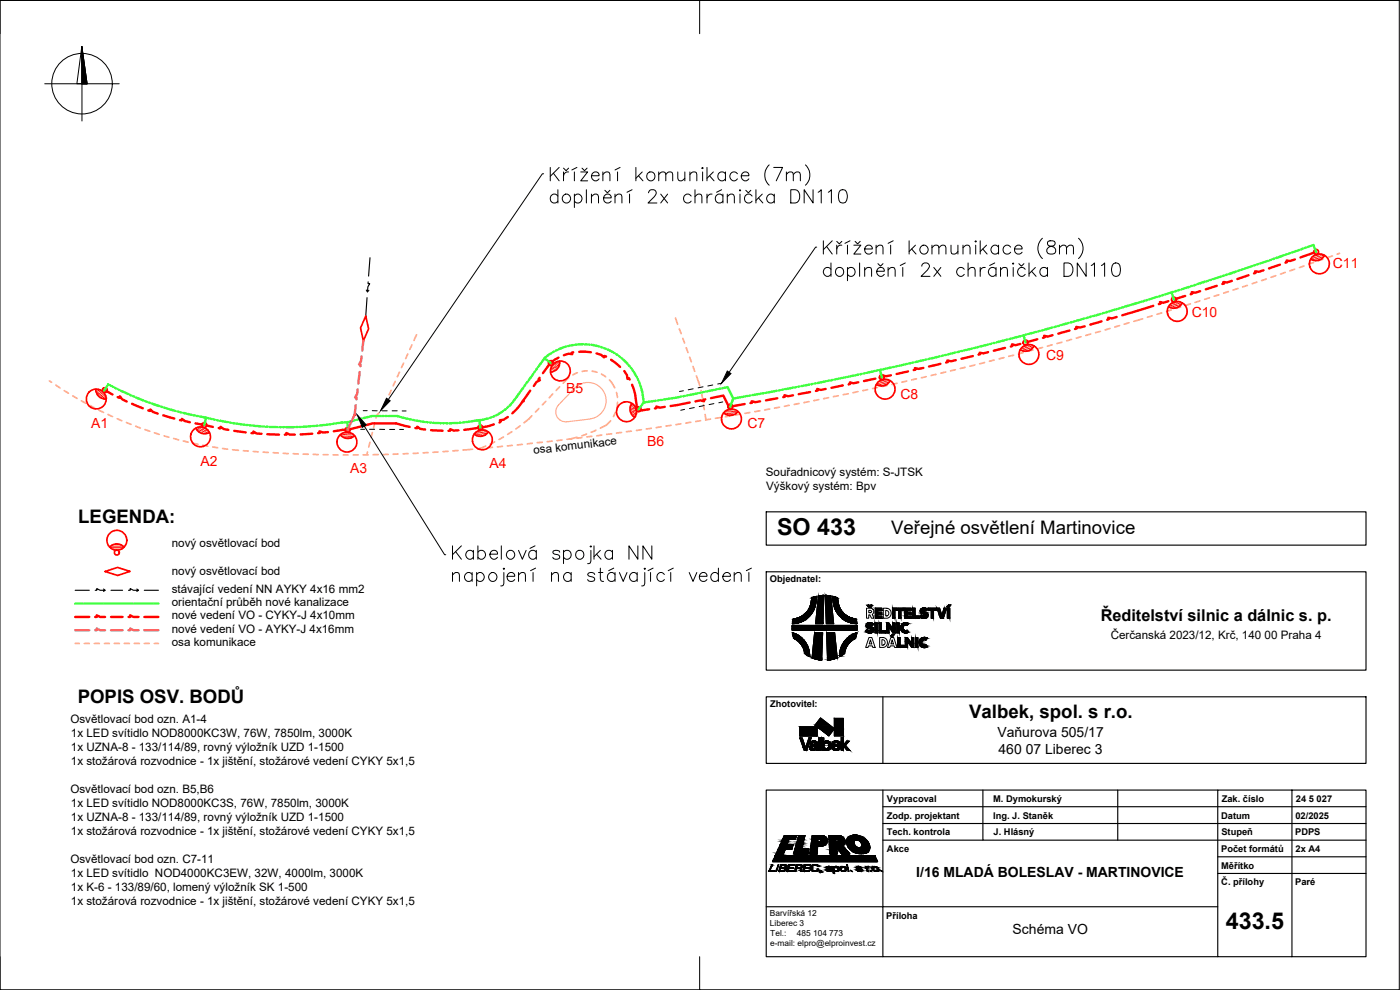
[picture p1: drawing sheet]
<svg xmlns="http://www.w3.org/2000/svg" width="420mm" height="297mm" viewBox="0 0 420 297" stroke-linecap="round" stroke-linejoin="round" font-family="sans-serif">
<defs><g id="words">
<g font-size="7">
<text x="233.2" y="160.5">SO 433</text>
<text x="367.9" y="278.7">433.5</text>
</g>
<g font-size="5.6">
<text x="23.5" y="157">LEGENDA:</text>
<text x="267.5" y="160.2">Veřejné osvětlení Martinovice</text>
<text x="23.3" y="211">POPIS OSV. BODŮ</text>
<text x="290.9" y="215.4">Valbek, spol. s r.o.</text>
</g>
<text font-size="4.9" x="330.3" y="186.3">Ředitelství silnic a dálnic s. p.</text>
<g font-size="4.2" fill="#f00">
<text x="400" y="80.4">C11</text>
<text x="357.7" y="95.1">C10</text>
<text x="314" y="108.1">C9</text>
<text x="169.9" y="117.9">B5</text>
<text x="270.3" y="119.6">C8</text>
<text x="27.4" y="128.3">A1</text>
<text x="224.3" y="128.6">C7</text>
<text x="194.3" y="133.8">B6</text>
<text x="60.2" y="139.9">A2</text>
<text x="105.1" y="141.9">A3</text>
<text x="146.9" y="140.4">A4</text>
</g>
<g font-size="4.2">
<text x="299.3" y="221.1">Vaňurova 505/17</text>
<text x="299.7" y="226.1">460 07 Liberec 3</text>
<text x="275" y="263">I/16 MLADÁ BOLESLAV - MARTINOVICE</text>
<text x="303.9" y="280.3">Schéma VO</text>
</g>
<g font-size="3.5">
<text x="160.2" y="136.3" transform="rotate(-7 160.2 136.3)">osa komunikace</text>
<text x="229.8" y="142.9">Souřadnicový systém: S-JTSK</text>
<text x="230" y="147.1">Výškový systém: Bpv</text>
<text x="51.6" y="164.1">nový osvětlovací bod</text>
<text x="51.6" y="172.4">nový osvětlovací bod</text>
<text x="51.6" y="177.8">stávající vedení NN AYKY 4x16 mm2</text>
<text x="51.6" y="181.8">orientační průběh nové kanalizace</text>
<text x="51.6" y="185.8">nové vedení VO - CYKY-J 4x10mm</text>
<text x="51.6" y="189.9">nové vedení VO - AYKY-J 4x16mm</text>
<text x="333.3" y="191.8">Čerčanská 2023/12, Krč, 140 00 Praha 4</text>
<text x="51.6" y="193.8">osa komunikace</text>
<text x="21.1" y="216.9">Osvětlovací bod ozn. A1-4</text>
<text x="21.3" y="221.2">1x LED svítidlo NOD8000KC3W, 76W, 7850lm, 3000K</text>
<text x="21.3" y="225.4">1x UZNA-8 - 133/114/89, rovný výložník UZD 1-1500</text>
<text x="21.3" y="229.6">1x stožárová rozvodnice - 1x jištění, stožárové vedení CYKY 5x1,5</text>
<text x="21.1" y="237.9">Osvětlovací bod ozn. B5,B6</text>
<text x="21.3" y="242.2">1x LED svítidlo NOD8000KC3S, 76W, 7850lm, 3000K</text>
<text x="21.3" y="246.4">1x UZNA-8 - 133/114/89, rovný výložník UZD 1-1500</text>
<text x="21.3" y="250.6">1x stožárová rozvodnice - 1x jištění, stožárové vedení CYKY 5x1,5</text>
<text x="21.1" y="259">Osvětlovací bod ozn. C7-11</text>
<text x="21.3" y="263.2">1x LED svítidlo NOD4000KC3EW, 32W, 4000lm, 3000K</text>
<text x="21.3" y="267.4">1x K-6 - 133/89/60, lomený výložník SK 1-500</text>
<text x="21.3" y="271.6">1x stožárová rozvodnice - 1x jištění, stožárové vedení CYKY 5x1,5</text>
</g>
<g font-size="2.8">
<text x="231.1" y="174.5">Objednatel:</text>
<text x="231.1" y="212">Zhotovitel:</text>
<text x="266.1" y="245.6">Zodp. projektant</text>
<text x="266.2" y="240.7">Vypracoval</text>
<text x="298.1" y="240.7">M. Dymokurský</text>
<text x="298.1" y="245.6">Ing. J. Staněk</text>
<text x="366.5" y="245.6">Datum</text>
<text x="366.6" y="240.7">Zak. číslo</text>
<text x="388.8" y="245.7">02/2025</text>
<text x="388.9" y="240.7">24 5 027</text>
<text x="266.1" y="250.6">Tech. kontrola</text>
<text x="298.2" y="250.6">J. Hlásný</text>
<text x="366.6" y="250.6">Stupeň</text>
<text x="388.7" y="250.6">PDPS</text>
<text x="266.2" y="255.6">Akce</text>
<text x="366.5" y="255.6">Počet formátů</text>
<text x="388.8" y="255.6">2x A4</text>
<text x="366.5" y="260.6">Měřítko</text>
<text x="366.5" y="265.6">Č. přílohy</text>
<text x="388.7" y="265.6">Paré</text>
<text x="266" y="275.6">Příloha</text>
</g>
<g font-size="2.5">
<text x="231.1" y="274.9">Barvířská 12</text>
<text x="231.1" y="277.9">Liberec 3</text>
<text x="231.2" y="281">Tel.:</text>
<text x="239.1" y="281">485 104 773</text>
<text x="231.1" y="284">e-mail: elpro@elproinvest.cz</text>
</g>
</g></defs>
<!-- layer: 0 -->
<path d="M0 .1h419.9v296.9h-419.9zM210 .1h.1M210 .1v10M419.9 .1h-419.9v10M0 287v10M210 287v10" fill="none" stroke="#000" stroke-width=".3"/>
<!-- layer: 128 -->
<path d="M177.1 125.7a5.5 5.5 0 0 0 4.2-7.9 5.5 5.5 0 0 0-8.8-1.4l-4.9 5.1a2.99 2.99 0 0 0-.5 3.4 2.99 2.99 0 0 0 3 1.6M177.1 125.7l-7 .9" fill="none" stroke="#ffaf89" stroke-width=".34"/>
<g fill="none" stroke="#ffaf89" stroke-width=".51">
<path d="M165.9 118.2l-1.1 1.1M167.9 116.1l-1 1.1M170.7 113.4l-1.7 1.6M173.3 111.8l-1.4 .7M176.2 111.3l-1.5 .1M177.7 111.4l1.5 .3M180.5 112.3l1.3 .8M182.9 114l1.6 2.4M185 117.8l.3 1.4M145.8 133.8l-1.7 .8M148.5 132.6l-1.4 .7M151.1 131.1l-1.3 .8"/>
<path d="M153.6 129.5l-1.2 .8M156.1 127.8l-1.2 .9M159.6 124.7l-2.3 2.2M161.7 122.6l-1 1M163.8 120.4l-1 1.1M173.2 131.2l-2 .5M176 130.2l-1.4 .6M178.8 129.1l-1.4 .6M183.3 126.2l-1.3 1.3-1.8 1M184.7 123.6l-.6 1.4M185.3 120.7l-.1 1.5"/>
</g>
<circle cx="144.1" cy="134.6" r=".25" fill="#ffaf89"/>
<!-- layer: 124_2 -->
<path d="M202.7 95.4l.7 1.9M203.9 98.7l.5 1.4M204.9 101.5l.5 1.4M206 104.3l.5 1.5M207 107.2l.5 1.4M208 110l.5 1.4M209 112.8l1 2.9M210.4 117.2l.5 2.7M211.1 121.4l.3 1.5M211.6 124.4l.3 1.6" fill="none" stroke="#ffaf89" stroke-width=".51"/>
<!-- layer: MPIS_19-CEZd-silno-NN-podz -->
<path d="M111 77.3l-.4 5.5M110.2 89.3l-.4 5.5M110.5 84.6l-.1 .5h.6l-.6 .9-.1 1.6-.4-.6M110.7 87.1l-.4 .5" fill="none" stroke="#000" stroke-width=".34"/>
<!-- layer: 124_HRANY_DSP -->
<g fill="none" stroke="#ffaf89" stroke-width=".51">
<path d="M391.4 79.8l-1.4 .5M394.2 78.8l-1.4 .5M397 77.8l-1.4 .5M399.9 76.8l-1.5 .5M402 76l-.7 .3M330.2 99.4l-1.4 .4M333.1 98.5l-1.4 .5M336 97.7l-1.4 .4M338.8 96.8l-1.4 .5M342.9 95.7l-2.6 .7M345.8 94.8l-1.5 .4M348.7 93.9l-1.5 .4"/>
<path d="M351.5 93l-1.4 .4M354.4 92.1l-1.5 .4M357.3 91.2l-1.5 .4M360.1 90.3l-1.5 .4M363 89.4l-1.5 .4M365.8 88.5l-1.4 .4M368.6 87.5l-1.4 .5M371.5 86.6l-1.4 .4M374.4 85.6l-1.5 .5M377.2 84.7l-1.4 .4M380 83.7l-1.4 .5M382.9 82.7l-1.4 .5"/>
<path d="M385.7 81.7l-1.4 .5M388.5 80.8l-1.4 .5M14.8 114.3l.7 .4M16.8 115.6l1.2 .8M19.3 117.2l1.2 .8M21.8 118.8l1.3 .7M245.7 119.9l-1.5 .3M248.7 119.3l-1.5 .3M251.6 118.7l-1.5 .3M254.6 118.1l-1.5 .3M257.5 117.5l-1.5 .3M260.4 116.9l-1.4 .3"/>
<path d="M263.3 116.3l-1.4 .3M266.3 115.6l-1.5 .4M269.2 115l-1.5 .3M272.1 114.3l-1.4 .4M275 113.7l-1.4 .3M278 113l-1.5 .4M280.9 112.3l-1.5 .4M283.8 111.6l-1.4 .4M286.7 110.9l-1.4 .4M289.6 110.2l-1.4 .4M292.6 109.5l-1.5 .4M295.5 108.8l-1.5 .4"/>
<path d="M298.4 108l-1.5 .4M301.3 107.3l-1.5 .4M304.2 106.6l-1.5 .3M307.1 105.8l-1.5 .4M310 105l-1.5 .4M312.9 104.3l-1.5 .3M315.8 103.4l-1.5 .5M318.7 102.7l-1.5 .4M321.6 101.8l-1.5 .5M324.4 101l-1.4 .5M327.3 100.2l-1.4 .5M24.4 120.3l1.3 .7"/>
<path d="M27.1 121.7l1.3 .7M29.7 123.1l1.4 .6M32.4 124.4l1.4 .6M35.2 125.6l1.3 .6M37.9 126.8l1.4 .5M40.7 127.9l1.4 .5M43.5 128.9l1.5 .5M46.4 129.9l1.4 .4M49.2 130.8l1.5 .4M52.1 131.6l1.5 .4M55 132.3l1.5 .4M58 133l1.4 .3"/>
<path d="M60.9 133.6l1.5 .3M63.8 134.1l1.5 .3M66.8 134.6l1.5 .2M69.8 134.9l1.7 .2M73 135.2l1.5 .1M76 135.5l1.5 .1M79 135.7h1.5M82 135.8l1.5 .1M85 136l1.5 .1M88 136.1l1.5 .1M91 136.3h1.5M94 136.3l1.5 .1"/>
<path d="M97 136.4h1.5M100 136.5h1.5M103 136.5h1.5M106 136.5h1.5M109 136.5h1.5M113.5 136.4h-1.5M116.5 136.3l-1.5 .1M119.5 136.2l-1.5 .1M122.5 136.1l-1.5 .1M125.5 136h-1.5M128.5 135.8l-1.5 .1M131.4 135.6l-1.4 .1"/>
<path d="M134.5 135.4l-1.5 .1M137.5 135.2l-1.6 .1M141.8 134.8l-2.9 .2M144.8 134.5l-1.5 .1M147.8 134.2l-1.5 .2M150.8 133.9l-1.5 .2M153.8 133.6l-1.5 .2M156.8 133.3l-1.6 .2M159.7 133l-1.5 .2M162.7 132.7l-1.5 .1M165.7 132.4l-1.5 .1M168.7 132l-1.5 .2"/>
<path d="M171.7 131.6l-1.5 .2M174.6 131.3l-1.5 .2M177.6 130.9l-1.5 .2M180.6 130.5l-1.5 .3M183.6 130.2l-1.5 .1M186.5 129.7l-1.5 .2M189.5 129.4l-1.5 .1M192.5 128.9l-1.5 .2M195.5 128.5l-1.5 .2M198.4 128l-1.5 .3M201.4 127.6l-1.5 .2M204.3 127.2l-1.4 .2"/>
<path d="M207.3 126.7l-1.5 .2M210.3 126.2l-1.5 .3M213.2 125.8l-1.4 .2M216.2 125.3l-1.5 .2M219.2 124.8l-1.5 .2M222.1 124.3l-1.5 .2M225 123.8l-1.4 .2M228 123.3l-1.5 .2M231 122.7l-1.5 .3M233.9 122.2l-1.4 .3M236.9 121.6l-1.5 .3M239.8 121.1l-1.5 .3"/>
<path d="M242.8 120.5l-1.5 .3"/>
</g>
<!-- layer: 433-VO_trasa -->
<circle cx="106.4" cy="124.4" r=".36" fill="#f00"/>
<path d="M109.8 94.8l.8 3.9-1.5 3.6-.9-3.9z" fill="none" stroke="#f00" stroke-width=".51"/>
<!-- layer: 124_2 -->
<g fill="none" stroke="#ffaf89" stroke-width=".51">
<path d="M116.1 119.9l-1.4 2.7M117.4 117.1l-.6 1.4M118.6 114.4l-.6 1.4M119.9 111.7l-.6 1.3M121.1 109l-.6 1.3M122.4 106.2l-.6 1.4M123.6 103.5l-.6 1.3M125 100.4l-.8 1.7M110.3 135.6l-.2 .7M111 132.7l-.3 1.4M111.8 129.8l-.4 1.5M112.5 126.9l-.4 1.4"/>
<path d="M113.8 123.8l-.8 .9-.1 .7"/>
</g>
<!-- layer: 400_svitidla -->
<g fill="none" stroke="#f00" stroke-width=".51">
<path d="M397.5 76.6a2.9 2.9 0 0 1-4.2 1.2M354.8 90.9a2.9 2.9 0 0 1-4.1 1.1M28.7 116.7a2.9 2.9 0 0 0 3.2 3M167.9 108.3a2.9 2.9 0 0 1-2.7 3.4M267.2 114.2a2.9 2.9 0 0 1-4.2 1.1M310.3 103.8a2.9 2.9 0 0 1-4.1 1.1M58.8 128.5a2.9 2.9 0 0 0 4.1 1.3M102.1 130.5a2.9 2.9 0 0 0 4.3 .2M146.6 129.6a2.9 2.9 0 0 1-4.3 .7M189.6 121a2.9 2.9 0 0 0 .9 4.2M221.5 123.5a2.9 2.9 0 0 1-4.3 .4"/>
<circle cx="395" cy="75.6" r=".74"/>
<circle cx="396" cy="79.2" r="2.98"/>
<circle cx="352.3" cy="89.9" r=".74"/>
<circle cx="353.3" cy="93.4" r="2.98"/>
<circle cx="28.9" cy="119.7" r="2.98"/>
<circle cx="31.5" cy="117.1" r=".74"/>
<circle cx="165.3" cy="108.9" r=".74"/>
<circle cx="168.2" cy="111.3" r="2.98"/>
<circle cx="264.6" cy="113.2" r=".74"/>
<circle cx="265.6" cy="116.8" r="2.98"/>
<circle cx="307.8" cy="102.8" r=".74"/>
<circle cx="308.8" cy="106.3" r="2.98"/>
<circle cx="60.2" cy="131.1" r="2.98"/>
<circle cx="61.3" cy="127.5" r=".74"/>
<circle cx="104.1" cy="132.6" r="2.98"/>
<circle cx="104.3" cy="129" r=".74"/>
<circle cx="144.2" cy="128.3" r=".74"/>
<circle cx="144.8" cy="132" r="2.98"/>
<circle cx="188" cy="123.5" r="2.98"/>
<circle cx="191.7" cy="122.8" r=".74"/>
<circle cx="219.2" cy="122" r=".74"/>
<circle cx="219.5" cy="125.7" r="2.98"/>
</g>
<g fill="none" stroke="#f00" stroke-width=".3">
<path d="M393.5 77.5h.1M393.9 77.9h.1M394 77.4h.1M394.1 76.9h.1M394.3 77.8h.1M394.5 77.3h.1M394.5 76.8h.1M394.7 78.2h.1M394.8 77.7h.1M394.9 77.2h.1M395 76.7h.1M395.1 78h.1"/>
<path d="M395.2 77.5h.1M395.4 77h.1M395.4 76.5h.1M395.6 77.9h.1M395.7 77.4h.1M395.8 76.9h.1M395.9 76.4h.1M396 77.8h.1M396.2 77.3h.1M396.2 76.8h.1M396.3 76.3h.1M396.5 77.7h.1"/>
<path d="M396.6 77.2h.1M396.7 76.7h.1M397 77h.1M397.1 76.5h.1M350.9 91.8h.1M351.2 92.2h.1M351.3 91.7h.1M351.4 91.2h.1M351.7 92.1h.1M351.8 91.6h.1M351.9 91h.1M352 92.4h.1"/>
<path d="M352.1 91.9h.1M352.2 91.4h.1M352.3 90.9h.1M352.5 92.3h.1M352.6 91.8h.1M352.7 91.3h.1M352.8 90.8h.1M352.9 92.2h.1M353 91.7h.1M353.1 91.2h.1M353.2 90.7h.1M353.4 92.1h.1"/>
<path d="M353.5 91.6h.1M353.6 91h.1M353.7 90.5h.1M353.8 91.9h.1M353.9 91.4h.1M354 90.9h.1M354.4 91.3h.1M354.5 90.8h.1M28.9 117.3h.1M29.1 116.9h.1M29.1 118.2h.1M29.3 117.7h.1"/>
<path d="M29.4 117.2h.1M29.5 118.5h.1M29.6 118h.1M29.8 117.5h.1M29.8 118.8h.1M29.9 118.3h.1M29.9 117h.1M30.1 117.8h.1M30.1 119.2h.1M30.3 118.6h.1M30.3 117.3h.1M30.4 118.1h.1"/>
<path d="M30.5 119.5h.1M30.6 119h.1M30.6 117.6h.1M30.8 118.5h.1M30.9 118h.1M30.9 119.3h.1M31.1 118.8h.1M31.2 118.3h.1M31.3 119.6h.1M31.5 119.1h.1M31.6 118.6h.1M31.8 119.5h.1"/>
<path d="M165.2 111.3h.1M165.3 110.5h.1M165.5 110.9h.1M165.6 110.1h.1M165.7 111.4h.1M165.8 110.6h.1M165.9 109.8h.1M166 111.1h.1M166.1 110.2h.1M166.2 109.4h.1M166.3 110.7h.1M166.4 109.9h.1"/>
<path d="M166.5 109h.1M166.5 111.2h.1M166.6 110.3h.1M166.7 109.5h.1M166.8 108.7h.1M166.8 110.8h.1M166.9 110h.1M167 109.2h.1M167.1 110.5h.1M167.2 109.6h.1M167.3 108.8h.1M167.4 110.1h.1"/>
<path d="M167.5 109.3h.1M167.6 108.4h.1M167.7 109.8h.1M167.8 108.9h.1M263.2 115.1h.1M263.6 115.5h.1M263.7 115h.1M263.7 114.5h.1M264 115.4h.1M264.1 114.9h.1M264.2 114.4h.1M264.4 115.8h.1"/>
<path d="M264.5 115.3h.1M264.5 114.8h.1M264.7 114.2h.1M264.8 115.6h.1M264.9 115.1h.1M265 114.6h.1M265.1 114.1h.1M265.3 115.5h.1M265.3 115h.1M265.5 114.5h.1M265.6 114h.1M265.7 115.4h.1"/>
<path d="M265.8 114.9h.1M265.9 114.4h.1M266 113.9h.1M266.1 115.3h.1M266.2 114.8h.1M266.4 114.2h.1M266.7 114.6h.1M266.8 114.1h.1M306.4 104.7h.1M306.7 105.1h.1M306.8 104.6h.1M306.9 104.1h.1"/>
<path d="M307.2 105h.1M307.3 104.5h.1M307.4 104h.1M307.5 105.4h.1M307.6 104.8h.1M307.7 104.3h.1M307.8 103.8h.1M308 105.2h.1M308.1 104.7h.1M308.1 104.2h.1M308.3 103.7h.1M308.4 105.1h.1"/>
<path d="M308.5 104.6h.1M308.6 104.1h.1M308.7 103.6h.1M308.9 105h.1M308.9 104.5h.1M309.1 104h.1M309.2 103.4h.1M309.3 104.8h.1M309.4 104.3h.1M309.5 103.8h.1M309.9 104.2h.1M310 103.7h.1"/>
<path d="M59.1 128.4h.1M59.1 128.9h.1M59.5 128.5h.1M59.6 129.1h.1M59.7 129.6h.1M59.9 128.2h.1M59.9 128.7h.1M60 129.2h.1M60.1 129.7h.1M60.3 128.3h.1M60.4 128.8h.1M60.5 129.3h.1"/>
<path d="M60.6 129.8h.1M60.7 128.4h.1M60.8 128.9h.1M60.9 129.4h.1M61 130h.1M61.2 128.6h.1M61.3 129.1h.1M61.4 129.6h.1M61.5 130.1h.1M61.6 128.7h.1M61.7 129.2h.1M61.8 129.7h.1"/>
<path d="M62.1 128.8h.1M62.2 129.4h.1M62.3 129.9h.1M62.6 129.5h.1M102.4 130.3h.1M102.6 130.8h.1M102.8 130.4h.1M103 130.8h.1M103.1 129.9h.1M103.3 131.3h.1M103.3 130.4h.1M103.5 130.9h.1"/>
<path d="M103.5 129.9h.1M103.7 131.3h.1M103.8 130.4h.1M104 130.9h.1M104 129.9h.1M104.2 131.4h.1M104.2 130.5h.1M104.4 130.9h.1M104.5 130h.1M104.6 131.4h.1M104.7 130.5h.1M104.9 130.9h.1"/>
<path d="M104.9 130h.1M105.1 131.4h.1M105.2 130.5h.1M105.4 131h.1M105.4 130h.1M105.6 130.5h.1M105.8 131h.1M106.1 130.5h.1M142.5 130h.1M142.8 130.5h.1M143 129.9h.1M143.2 129.5h.1"/>
<path d="M143.3 130.4h.1M143.5 129.9h.1M143.6 130.8h.1M143.6 129.4h.1M143.8 130.3h.1M143.9 129.8h.1M144.1 130.8h.1M144.1 129.3h.1M144.2 130.2h.1M144.4 129.7h.1M144.5 130.7h.1M144.5 129.3h.1"/>
<path d="M144.7 130.2h.1M144.8 129.7h.1M145 130.6h.1M145 129.2h.1M145.2 130.1h.1M145.3 129.6h.1M145.5 130.5h.1M145.5 129.1h.1M145.6 130h.1M145.8 129.5h.1M146 129.9h.1M146.2 129.5h.1"/>
<path d="M189.1 122.4h.1M189.2 122.8h.1M189.3 123.3h.1M189.4 123.7h.1M189.4 121.6h.1M189.5 124.2h.1M189.5 122h.1M189.6 122.5h.1M189.7 123h.1M189.8 123.4h.1M189.9 121.3h.1M189.9 123.9h.1"/>
<path d="M189.9 121.7h.1M190 124.3h.1M190 122.2h.1M190.1 124.8h.1M190.1 122.6h.1M190.2 123.1h.1M190.3 123.6h.1M190.4 124h.1M190.5 121.9h.1M190.5 124.4h.1M190.5 122.3h.1M190.6 124.9h.1"/>
<path d="M190.6 122.8h.1M190.7 123.2h.1M190.8 123.7h.1M190.9 124.1h.1M217.4 123.6h.1M217.7 124.1h.1M217.9 123.6h.1M218.1 123.1h.1M218.2 124.1h.1M218.4 123.6h.1M218.4 124.5h.1M218.6 123.1h.1"/>
<path d="M218.7 124h.1M218.8 123.6h.1M218.9 124.4h.1M219 123h.1M219.1 124h.1M219.3 123.5h.1M219.4 124.4h.1M219.5 123h.1M219.5 123.9h.1M219.8 123.5h.1M219.8 124.4h.1M219.9 123h.1"/>
<path d="M220 123.9h.1M220.2 123.4h.1M220.3 124.4h.1M220.4 122.9h.1M220.5 123.9h.1M220.7 123.4h.1M220.9 123.8h.1M221.1 123.3h.1"/>
</g>
<!-- layer: 433-VO_trasa -->
<g fill="#f00">
<circle cx="165.2" cy="108.8" r=".36"/>
<circle cx="156.9" cy="120.4" r=".36"/>
</g>
<g fill="none" stroke="#f00" stroke-width=".72">
<path d="M384.1 79.4l-3.3 1.1M388.6 77.8l-1.4 .5-1.1-.1 .1 .4-.4 .2M395 75.6l-4.7 1.6M321 99.2l-3.4 .9M325.5 97.9l-1.4 .4-1.1-.2 .1 .5-.5 .1M330.6 96.4l-3.4 1M335.1 95.1l-1.4 .4-1.1-.2 .1 .5-.4 .2M346.1 91.8l-9.3 2.8M350.6 90.4l-1.4 .4-1.1-.2 .2 .5-.5 .2M355.7 88.8l-3.4 1.1M360.2 87.4l-1.4 .4-1.2-.1 .2 .4-.5 .2M365.2 85.8l-3.3 1"/>
<path d="M369.7 84.3l-1.4 .4-1.1-.1 .1 .5-.4 .1M374.7 82.6l-3.4 1.1M379.2 81.1l-1.5 .5-1.1-.2 .2 .5-.5 .1M159.1 117.2a30.8 30.8 0 0 1-5.3 6.8M161.9 113.4l-.3 .4 .5 .3-1.1 .5-.8 1.2M167.6 107.3l-2.4 1.5-2.3 3.2M172 105.7l-.4 .1 .1 .5-1.1-.2-1.4 .5M173.8 105.6l3.5 .1M179 106l1.5 .5 .8 .8 .1-.5 .5 .2M183.4 107.9l2.7 2.2M187.4 111.3l.8 1.3 .1 1.1 .4-.3 .3 .5M189.7 115.4a19.2 19.2 0 0 1 1.4 6.7 1.51 1.51 0 0 0 1.7 1l2-.3"/>
<path d="M211.7 119.8l-.5 .1 .1 .5-1.1-.3-1.5 .3M213.4 119.5l3.7-.8 1.7 3.4 4.7-.9M233.3 119.5l-3.4 .6M238 118.6l-1.5 .3-1.1-.3 .1 .5-.5 .1M243.1 117.6l-3.4 .7M247.8 116.7l-1.5 .3-1.1-.3 .2 .5-.5 .1M252.9 115.6l-3.4 .8M257.6 114.7l-1.5 .3-1-.3v.5l-.4 .1M262.7 113.6l-3.4 .7M267.4 112.6l-1.5 .3-1.1-.3 .1 .5-.4 .1M272.5 111.4l-3.4 .8M277.1 110.4l-1.4 .3-1.1-.3 .1 .5-.5 .1"/>
<path d="M282.2 109.2l-3.4 .8M286.9 108.1l-1.5 .3-1.1-.3 .1 .6-.5 .1M292 106.8l-3.5 .8M296.5 105.6l-1.4 .4-1.1-.2 .1 .5-.4 .1M301.6 104.4l-3.4 .8M306.2 103.2l-1.4 .4-1.1-.3 .1 .5-.4 .2M311.3 101.8l-3.4 .9M315.9 100.6l-1.4 .4-1.1-.3 .1 .5-.5 .2M61.3 127.5l2.6 .6M65.6 128.4l.5 .2 .1-.6 .9 .7 1.4 .3M70.3 129.3l3.4 .4M75.5 129.9l.5 .1v-.5l1 .6 1.5 .1"/>
<path d="M80.2 130.3l3.5 .1M85.5 130.4h.5v-.5l1 .5h1.5M93.7 130.1l-3.5 .2M98.4 129.7l-1.5 .1-1-.4 .1 .5h-.5M122.9 128.1l-4-1.1h-7l-7.6 2h-1.5l-2.6 .4M124.6 128.4l.5 .1 .1-.5 .9 .7 1.5 .2M129.4 129.1l3.4 .1M137.6 129.1l-1.5 .1-1-.4v.4l-.5 .1M148.2 127.3l-3.1 .9-5.8 .8M152.4 125.1l-1.3 .8-1.1 .2 .3 .4-.4 .3M199.5 122.1l-1.5 .2-1-.4v.6h-.4M207 120.8l-5.7 1"/>
<path d="M228.1 120.4l-1.4 .3-1.1-.3 .1 .4-.5 .1"/>
</g>
<circle cx="61.3" cy="127.5" r=".36" fill="#f00"/>
<path d="M31.5 117.1l2.2 1.2M35.3 119.2l.5 .2 .2-.5 .7 .9 1.3 .7M39.6 121.1l3.2 1.4M44.5 123.1l.5 .2 .1-.5 .8 .8 1.4 .5M49 124.6l3.3 1M54 126.1h.5l.1-.4 .9 .7 1.5 .3M58.7 127l2.6 .5M22.6 185.1h4.2M28.6 185.1h.4v-.5l1.1 .5h1.4M33.3 185.1h3.5M38.6 185.1h.5v-.5l.9 .5h1.6M43.3 185.1h4.2" fill="none" stroke="#f00" stroke-width=".72"/>
<g fill="none" stroke="#40ff40" stroke-width=".72">
<path d="M375.9 79.8l-2.4 .8M376.8 79.5l-.5 .2M377.8 79.2l-.5 .2M380.6 78.3l-2.4 .7M381.6 77.9l-.5 .2M382.5 77.6l-.5 .2M385.3 76.6l-2.3 .8M386.3 76.3l-.5 .1M387.2 75.9l-.4 .2M390.1 75l-2.4 .8M391 74.6l-.5 .2M391.9 74.3l-.4 .2"/>
<path d="M392.4 74.1l1.8-.6 .8 2.1M311.1 99.6l-2.4 .6M312.1 99.3l-.5 .1M313.1 99l-.5 .2M315.9 98.2l-2.4 .7M316.9 98l-.5 .1M317.9 97.7l-.5 .2M320.8 96.9l-2.5 .7M321.7 96.6l-.5 .2M322.7 96.4l-.5 .1M325.6 95.5l-2.4 .7M326.5 95.3l-.4 .1"/>
<path d="M327.5 95l-.5 .2M330.4 94.2l-2.4 .7M331.3 93.9l-.4 .1M332.3 93.6l-.5 .2M335.2 92.7l-2.4 .8M336.1 92.4l-.4 .2M337.1 92.2l-.5 .1M342.6 90.5l-5 1.5M343.5 90.2l-.5 .2M344.5 89.9l-.5 .2M347.3 89.1l-2.4 .7M348.3 88.8l-.5 .1"/>
<path d="M349.2 88.5l-.5 .1M351.6 87.7l.7 2.2M352.1 87.6l-2.4 .7M353.1 87.3l-.5 .1M354 87l-.5 .2M356.9 86.1l-2.4 .8M357.8 85.8l-.5 .1M358.8 85.5l-.5 .1M361.6 84.5l-2.4 .8M362.6 84.2l-.5 .2M363.5 83.9l-.4 .2M366.4 83l-2.4 .8"/>
<path d="M367.3 82.7l-.4 .1M368.3 82.4l-.5 .1M371.1 81.4l-2.3 .8M372.1 81.1l-.5 .2M373 80.8l-.5 .2M32.4 115.3l1.6 .8M32.5 115.3l-1.3 1.9M34.5 116.4l.4 .2M35.4 116.8l.4 .2M36.3 117.2l2.3 1.1M39 118.5l.5 .2M39.9 118.9l.5 .2"/>
<path d="M40.9 119.3l2.3 .9M157.1 116.2l-4.2 5.5M157.7 115.4l-.3 .4M158.3 114.6l-.3 .4M160.1 112.2l-1.5 2M160.6 111.4l-.3 .3M161.2 110.6l-.3 .3M163.4 107.5l1.8 1.3M165.5 105.9l-1.9 1.4-2.1 2.8M166.3 105.4l-.4 .3M167.3 105l-.5 .2M170.1 104l-2.4 .8"/>
<path d="M171 103.7l-.5 .1M172 103.5l-.5 .1M175 103.3l-2.5 .1M175.5 103.3h.5M176.5 103.4h.5M177.5 103.4l2.4 .6M180.4 104.1l.5 .2M181.4 104.5l.4 .1M182.3 104.8l2.2 1.2M184.9 106.2l.4 .3M185.7 106.8l.4 .3M186.5 107.4l1.8 1.8"/>
<path d="M188.6 109.5l.4 .4M189.3 110.3l.3 .4M189.9 111.1l1.3 2.1M191.4 113.7l.2 .5M191.8 114.6l.2 .5M192.2 115.6l.6 2.2 .4 3M198.8 120h-.5M204.5 119l-5.2 .9M205.5 118.8l-.5 .1M206.5 118.6l-.5 .1M209.4 118l-2.5 .5M210.4 117.8l-.5 .1"/>
<path d="M211.3 117.6l-.4 .1M214.3 117l-2.5 .5M215.3 116.8l-.5 .1M216.2 116.6l-.5 .1M216.7 116.5l1.7-.4 1.6 3.5M220 119.6l-.8 2.4M223.3 119l-3.3 .6M224.3 118.8l-.5 .1M225.3 118.6l-.6 .1M228.2 118.1l-2.4 .5M229.2 118l-.5 .1M230.2 117.8l-.5 .1"/>
<path d="M233.1 117.2l-2.4 .5M234.1 117.1l-.5 .1M235.1 116.9l-.5 .1M238 116.3l-2.4 .5M239 116.1l-.5 .1M240 115.9l-.5 .1M243 115.4l-2.5 .5M243.9 115.2l-.4 .1M244.9 115l-.5 .1M247.9 114.4l-2.5 .5M248.8 114.2l-.5 .1M249.8 114l-.5 .1"/>
<path d="M252.8 113.4l-2.5 .5M253.7 113.2l-.5 .1M254.7 113l-.5 .1M257.6 112.4l-2.4 .5M258.6 112.2l-.5 .1M259.6 112l-.5 .1M262.6 111.3l-2.5 .6M263.5 111.1l-.5 .1M264.1 111l.5 2.2M264.5 110.9l-.5 .1M267.4 110.3l-2.4 .5M268.4 110.1l-.5 .1"/>
<path d="M269.4 109.8l-.5 .2M272.3 109.2l-2.4 .6M273.3 109l-.5 .1M274.2 108.7l-.4 .1M277.2 108.1l-2.5 .5M278.1 107.9h-.4M279.1 107.6l-.5 .1M282 106.9l-2.4 .6M283 106.7l-.5 .1M284 106.5l-.5 .1M286.9 105.7l-2.4 .6M287.9 105.5l-.5 .1"/>
<path d="M288.8 105.3l-.4 .1M291.8 104.6l-2.5 .5M292.7 104.3l-.4 .2M293.7 104.1l-.5 .1M296.6 103.4l-2.4 .6M297.6 103.1l-.5 .1M298.5 102.9l-.4 .1M301.5 102.1l-2.5 .6M302.4 101.8l-.5 .2M303.4 101.6l-.5 .2M306.3 100.9l-2.4 .6M307.2 100.6l.6 2.2"/>
<path d="M307.3 100.6l-.5 .1M308.2 100.3l-.5 .1M43.6 120.4l.5 .2M44.6 120.7l.4 .2M45.5 121.1l2.4 .8M48.3 122l.6 .2M49.3 122.3l.5 .2M50.2 122.6l2.5 .7M53.2 123.4l.4 .2M54.1 123.7l.5 .1M55.1 123.9l2.4 .6M58 124.6l.5 .1"/>
<path d="M59 124.8l.5 .1M60 125l3.5 .7M61.8 125.3l-.5 2.2M64.1 125.8l.4 .1M65 126.1h.5M66 126.2l2.5 .5M68.9 126.8l.5 .1M69.9 126.9l.5 .1M70.9 127.1l2.5 .4M73.9 127.5h.5M74.9 127.6l.5 .1M75.9 127.7l2.5 .2"/>
<path d="M78.9 128h.5M79.8 128h.5M80.9 128.1l2.5 .1M83.9 128.2h.5M84.9 128.2h.4M85.9 128.2h2.4M88.9 128.1h.5M89.9 128.1h.4M93.3 127.9l-2.5 .1M93.9 127.8h.5M95.3 127.7l-.5 .1M98.3 127.4l-2.5 .3"/>
<path d="M99.3 127.3h-.5M100.3 127.1l-.5 .1M104.3 126.7v2.3M106.6 126.1l-2.6 .6-3.2 .3M107.6 125.8l-.5 .2M108.5 125.6l-.4 .1M114.2 124.8h-2.6l-2.5 .7M114.6 124.8h.5M115.7 124.8h.5M116.7 124.8h2.5l3.3 .9M122.9 125.8l.5 .1M124 126l.4 .1"/>
<path d="M124.9 126.2l2.5 .4M127.9 126.6l.5 .1M128.9 126.7l.5 .1M129.9 126.9l2.5 .1M132.9 127h.4M133.9 127h.5M137.4 126.9l-2.5 .1M138.3 126.8l-.4 .1M139.4 126.7l-.5 .1M143.9 126.1l.2 2.2M146.5 125.5l-6.6 1.1M147.5 125.2l-.5 .2"/>
<path d="M148.4 124.8l-.4 .2M151 123.3l-2.2 1.3M151.8 122.8l-.4 .2M152.5 122.1l-.3 .3M193.2 120.8l-1.6 2M196.8 120.3l-3.6 .5M197.8 120.1l-.5 .1M22.6 181.1h1.2M24.3 181.1h.5M25.3 181.1h.5M26.3 181.1h2.5M29.3 181.1h.5"/>
<path d="M30.3 181.1h.5M31.3 181.1h2.5M34.3 181.1h.5M35.3 181.1h.5M36.3 181.1h2.5M39.3 181.1h.5M40.3 181.1h.5M41.3 181.1h2.5M44.3 181.1h.5M45.3 181.1h.5M46.3 181.1h1.2"/>
</g>
<!-- layer: 0 -->
<g fill="none" stroke="#000" stroke-width=".3">
<path d="M163.2 52.1h-.4l-46.3 67.8M165.1 50.2v4.1M166.1 52l1.7 2.3M167.4 58.8a1.28 1.28 0 0 0-1.9-.2 1.28 1.28 0 0 0 0 1.9 1.28 1.28 0 0 0 1.9-.1M167.4 56.9v4M167.8 50.2l-2.7 2.7M169.1 50.4l.8 .8 .7-.8M169.1 51.6v2.7M170.6 51.6a1.27 1.27 0 0 0-1.5 1.1M172.4 58.8a1.28 1.28 0 0 1 1.9-.2 1.28 1.28 0 0 1 0 1.9 1.28 1.28 0 0 1-1.9-.1M172.4 51.6v2.7M172.4 58.2v4.1"/>
<path d="M173.1 50.2l-1.5 .8M174.3 51.6h2.1l-2.1 2.7h2.1M174.7 50.4l.7 .8 .8-.8M176 56.9v4M177.5 52.7h2.3a1.22 1.22 0 0 0-1.7-1 1.22 1.22 0 0 0-.4 2 1.17 1.17 0 0 0 2.1 0M177.5 59l1-.8 .9 .2 .2 .6v1.9M177.5 58.2v2.7M180.9 52.4l1-.8 .9 .2 .2 .6v1.9M180.9 51.6v2.7M181.1 59.4h2.3a1.18 1.18 0 0 0-1.3-1.2 1.18 1.18 0 0 0-1 1.6 1.24 1.24 0 0 0 1 1.1 1.24 1.24 0 0 0 1.3-.5M181.5 57.1l.8 .8 .7-.8M184.6 59l.9-.8 1 .2 .1 2.5"/>
<path d="M184.6 58.2v2.7M185.3 51.6v2.7M186.1 50.2l-1.5 .8M188.9 58.2v2.7M189.7 56.9l-1.5 .8M190.8 50.2v4.1M191.6 52.7l1.4 1.6M192.7 51.6l-1.9 1.9M194.6 57.9l.4-.8a1.33 1.33 0 0 1 1.8 .2 1.27 1.27 0 0 1-.4 1.7l-1.9 1.9h2.6M197.7 52.4l1-.8 .9 .2 .2 .6v1.9M197.7 51.6v2.7M198.3 58.2l2.1 2.7"/>
<path d="M199.8 52.4l.9-.8 1 .2 .2 2.5M200.4 58.2l-2.1 2.7M203.4 51.6v1.9l.2 .5 1 .3 .9-.8M205.5 51.6v2.7M207.1 52.4l.9-.8 1 .2 .1 2.5M207.1 51.6v2.7M207.4 58.8a1.28 1.28 0 0 0-1.9-.2 1.28 1.28 0 0 0 0 1.9 1.28 1.28 0 0 0 1.9-.1M208.6 59l.9-.8 1 .2 .2 2.5M208.6 56.9v4M210.9 50.2l.1 .2-.1 .2-.2-.2zM210.9 51.6v2.7M212.2 50.2v4.1"/>
<path d="M212.2 58.2v2.7M212.9 52.7l1.4 1.6M213.7 58.2a1.35 1.35 0 0 0-1.5 1.2M214.1 51.6l-1.9 1.9M216.6 56.9l-1.5 .8M217 58.8a1.28 1.28 0 0 0-1.9-.2 1.28 1.28 0 0 0 0 1.9 1.28 1.28 0 0 0 1.9-.1M217 58.2v2.7M217.7 52.1a1.28 1.28 0 0 0-1.9-.1 1.28 1.28 0 0 0 0 1.8 1.28 1.28 0 0 0 1.9-.1M217.7 51.6v2.7M218.3 59l.9-.8 1 .2 .2 .6v1.9M218.3 58.2v2.7M221.3 52.1a1.28 1.28 0 0 0-1.9-.1 1.28 1.28 0 0 0 0 1.8 1.28 1.28 0 0 0 1.9-.1"/>
<path d="M222.1 56.9l.2 .2-.2 .2-.2-.2zM222.1 58.2v2.7M222.5 52.7h2.2a1.22 1.22 0 0 0-1.7-1 1.22 1.22 0 0 0-.3 2 1.17 1.17 0 0 0 2 0M223.8 57.1l.8 .8 .7-.8M225.7 58.8a1.28 1.28 0 0 0-1.9-.2 1.28 1.28 0 0 0 0 1.9 1.28 1.28 0 0 0 1.9-.1M226.9 56.9v4M227.6 59.4l1.3 1.5M228.8 58.2l-1.9 1.9M230.8 49.5a4.2 4.2 0 0 0 0 6.1M232.2 50.2h2.7l-1.9 4.1M232.4 58.8a1.28 1.28 0 0 0-1.9-.2 1.28 1.28 0 0 0 0 1.9 1.28 1.28 0 0 0 1.9-.1M232.4 58.2v2.7"/>
<path d="M236 52.4l.9-.8 1 .2 .2 2.5M236 51.6v2.7M237.3 56.9h1.4a2.13 2.13 0 0 1 1.3 2 2.13 2.13 0 0 1-1.3 2h-1.4zM238.1 52.4l1-.8 .9 .2 .2 .6v1.9M241.7 49.5a4.2 4.2 0 0 1 0 6.1M244 56.9v4l-2.7-4v4M245.5 57.7l1-.8v4M248.6 57.7l.9-.8v4M252.2 57.1a1.32 1.32 0 0 1 1.9 .6 3.2 3.2 0 0 1-.4 3 1.33 1.33 0 0 1-1.9-.6 3.5 3.5 0 0 1 .4-3zM245.1 74.2h-.3l-26 37.5M247.1 72.2v4M248.1 73.9l1.7 2.3"/>
<path d="M249.4 78.9v4M249.8 72.2l-2.7 2.7M251.1 72.4l.8 .8 .7-.8M251.1 73.6v2.6M252.6 73.6a1.3 1.3 0 0 0-1.5 1.1M254.3 73.6v2.6M255.1 72.2l-1.5 .8M256.2 73.6h2.2l-2.2 2.6h2.2M256.6 72.4l.8 .8 .7-.8M258 78.9v4M259.5 74.7h2.3a1.18 1.18 0 0 0-1.4-1.2 1.18 1.18 0 0 0-.9 1.6 1.24 1.24 0 0 0 .9 1.1 1.24 1.24 0 0 0 1.4-.5M262.9 74.3l1-.7 .9 .2 .2 2.4"/>
<path d="M262.9 73.6v2.6M263.5 79.1l.7 .8 .8-.8M267.3 73.6v2.6M268.1 72.2l-1.6 .8M271.7 78.9l-1.5 .8M272.8 72.2v4M273.6 74.7l1.3 1.5M274.7 73.6l-1.9 1.9M276.6 79.9a.94 .94 0 0 1 .8-1h.8a.99 .99 0 0 1 .5 1.5l-2.3 2.5h2.7M279.7 74.3l.9-.7 1 .2 .2 2.4M279.7 73.6v2.6M281.8 74.3l.9-.7 1 .2 .2 .5v1.9"/>
<path d="M285.4 73.6l.2 2.5 1 .1 .9-.7M287.5 73.6v2.6M289 74.3l1-.7 .9 .2 .2 .5v1.9M289 73.6v2.6M290.5 78.9v4M292.8 72.2l.2 .2-.2 .2-.1-.2zM292.8 73.6v2.6M294.2 72.2v4M294.9 74.7l1.3 1.5M296.1 73.6l-1.9 1.9M298.5 78.9l-1.5 .8M299.7 74.2a1.28 1.28 0 0 0-1.9-.2 1.28 1.28 0 0 0 0 1.9 1.28 1.28 0 0 0 1.9-.2"/>
<path d="M299.7 73.6v2.6M303.3 74.2a1.28 1.28 0 0 0-1.9-.2 1.28 1.28 0 0 0 0 1.9 1.28 1.28 0 0 0 1.9-.2M304.1 78.9l.1 .2-.1 .2-.2-.2zM304.5 74.7h2.2a1.18 1.18 0 0 0-1.3-1.2 1.18 1.18 0 0 0-.9 1.6 1.24 1.24 0 0 0 .9 1.1 1.24 1.24 0 0 0 1.3-.5M305.8 79.1l.7 .8 .8-.8M308.8 78.9v4M312.8 71.5a4.1 4.1 0 0 0 0 6.1M314.5 72.4a.85 .85 0 0 0 .4 1.4 1.63 1.63 0 0 1 1.9 1.7 1.39 1.39 0 0 1-1.5 .8 1.39 1.39 0 0 1-1.1-1.4 1.89 1.89 0 0 1 1.9-1.1 .81 .81 0 0 0 .3-1.4l-.5-.2zM318 74.3l.9-.7 1 .2 .2 .5v1.9M318 73.6v2.6M319.3 78.9h1.3a2.14 2.14 0 0 1 1.4 2 2.14 2.14 0 0 1-1.4 2h-1.3zM320.1 74.3l.9-.7 1 .2 .2 2.4"/>
<path d="M323.7 71.5a4.1 4.1 0 0 1 0 6.1M326 78.9v4l-2.7-4v4M327.5 79.7l1-.8v4M330.5 79.7l1-.8v4M334.2 79.1a1.28 1.28 0 0 1 1.9 .6 3.5 3.5 0 0 1-.4 3 1.27 1.27 0 0 1-1.9-.5 3.2 3.2 0 0 1 .4-3.1zM249.4 80.8a1.28 1.28 0 0 0-1.9-.2 1.28 1.28 0 0 0 0 1.9 1.28 1.28 0 0 0 1.9-.2M254.3 80.8a1.28 1.28 0 0 1 1.9-.2 1.28 1.28 0 0 1 0 1.9 1.28 1.28 0 0 1-1.9-.2M254.3 80.2v4M259.5 81l.9-.8 1 .2 .2 2.5M259.5 80.2v2.7M263.1 81.4h2.3a1.22 1.22 0 0 0-1.7-1 1.22 1.22 0 0 0-.4 1.9 1.17 1.17 0 0 0 2.1 0M266.5 81l1-.8 .9 .2 .2 .6v1.9"/>
<path d="M266.5 80.2v2.7M270.9 80.2v2.7M280.2 80.2l2.2 2.7M282.4 80.2l-2.2 2.7M289.4 80.8a1.28 1.28 0 0 0-1.9-.2 1.28 1.28 0 0 0 0 1.9 1.28 1.28 0 0 0 1.9-.2M290.5 81l1-.8 .9 .2 .3 .6v1.9M294.2 80.2v2.7M295.7 80.2a1.23 1.23 0 0 0-1.5 1.2M298.9 80.8a1.28 1.28 0 0 0-1.9-.2 1.28 1.28 0 0 0 0 1.9 1.28 1.28 0 0 0 1.9-.2M298.9 80.2v2.7M300.3 81l.9-.8 1 .2 .1 2.5M300.3 80.2v2.7"/>
<path d="M304.1 80.2v2.7M307.7 80.8a1.28 1.28 0 0 0-1.9-.2 1.28 1.28 0 0 0 0 1.9 1.28 1.28 0 0 0 1.9-.2M309.6 81.4l1.3 1.5M310.7 80.2l-1.9 2M314.4 80.8a1.28 1.28 0 0 0-1.9-.2 1.28 1.28 0 0 0 0 1.9 1.28 1.28 0 0 0 1.9-.2M314.4 80.2v2.7M205.1 117.2l-1.2 .3M208 116.7l-1.5 .3M211 116.1l-1.5 .3M213.9 115.5l-1.5 .3M216.5 115l-1.1 .2M108.2 128.8h1.2"/>
<path d="M109 123.2h1.2M109.3 127.9l24.1 38.5h.4M110.9 128.8h1.5M111.7 123.2l1.5 .1M113.9 128.8h1.5M114.7 123.3h1.5M116.9 128.8h1.5M117.7 123.3h1.5M119.9 128.8h1.2M120.7 123.3h1.2M205.4 122.8l-1.1 .3M208.4 122.3l-1.5 .3"/>
<path d="M211.3 121.7l-1.5 .3M214.2 121.1l-1.4 .3M216.9 120.6l-1.2 .2M135.8 172.5l.9-.7 1 .2 .2 2.4M135.8 163.8v4M135.8 171.8v2.6M136.7 165.5l1.8 2.3M138.5 163.8l-2.7 2.6M141.7 172.4a1.28 1.28 0 0 0-1.9-.2 1.28 1.28 0 0 0 0 1.9 1.28 1.28 0 0 0 1.9-.2M141.7 171.8v2.6M142.1 165.7a1.28 1.28 0 0 0-1.9-.2 1.28 1.28 0 0 0 0 1.9 1.28 1.28 0 0 0 1.9-.2M142.1 165.1v2.7"/>
<path d="M143 172.4a1.28 1.28 0 0 1 1.9-.2 1.28 1.28 0 0 1 0 1.9 1.28 1.28 0 0 1-1.9-.2M143 171.8v4M143.4 165.7a1.28 1.28 0 0 1 1.9-.2 1.28 1.28 0 0 1 0 1.9 1.28 1.28 0 0 1-1.9-.2M143.4 163.8v4M147 166.3h2.3a1.22 1.22 0 0 0-1.7-1.1 1.22 1.22 0 0 0-.4 2 1.17 1.17 0 0 0 2.1 0M150.5 163.8v4M151.2 170.5l.2 .1-.2 .2-.2-.2zM151.2 171.8v3.2l-.2 .6-.7 .2M152.2 172.9h2.3a1.18 1.18 0 0 0-1.4-1.2 1.18 1.18 0 0 0-.9 1.6 1.24 1.24 0 0 0 .9 1.1 1.24 1.24 0 0 0 1.4-.5M155.6 165.1l1.2 2.7 1.1-2.7M155.6 172.5l.9-.7 1 .2 .2 2.4M155.6 171.8v2.6"/>
<path d="M160 171.8v2.6M160.6 163.8l-1.6 .7M160.7 170.5l-1.5 .7M161 165.7a1.28 1.28 0 0 0-1.9-.2 1.28 1.28 0 0 0 0 1.9 1.28 1.28 0 0 0 1.9-.2M161 165.1v2.7M165.5 172.5l1-.7 .9 .2 .2 2.4M165.5 171.8v2.6M168 165.7a1.22 1.22 0 0 0-2.1 0l.6 .6 1.3 .4 .2 .5a1.17 1.17 0 0 1-2.1 0M169.1 165.7a1.28 1.28 0 0 1 1.9-.2 1.28 1.28 0 0 1 0 1.9 1.28 1.28 0 0 1-1.9-.2M169.1 165.1v4M171.4 172.4a1.28 1.28 0 0 0-1.9-.2 1.28 1.28 0 0 0 0 1.9 1.28 1.28 0 0 0 1.9-.2M171.4 171.8v2.6"/>
<path d="M177.3 163.8l.2 .2-.2 .2-.2-.2zM177.3 165.1v3.2l-.2 .6-.7 .2M178.3 163.8v4M178.5 172.4a1.2 1.2 0 0 0-2.1 0 2.36 2.36 0 0 0 1.9 .9l.2 .6a1.25 1.25 0 0 1-2.1 0M179 166.3l1.4 1.5M179.6 171.8h1.3M180.2 170.5v3.2l.2 .6 .7 .1M180.2 165.1l-1.9 1.9M183.8 165.7a1.28 1.28 0 0 0-1.9-.2 1.28 1.28 0 0 0 0 1.9 1.28 1.28 0 0 0 1.9-.2M183.8 165.1v2.7M184.2 170.5l-1.5 .7M184.6 172.4a1.28 1.28 0 0 0-1.9-.2 1.28 1.28 0 0 0 0 1.9 1.28 1.28 0 0 0 1.9-.2"/>
<path d="M184.6 171.8v2.6M185.9 171.8l1.1 2.6 1.2-2.6M191.2 172.4a1.28 1.28 0 0 0-1.9-.2 1.28 1.28 0 0 0 0 1.9 1.28 1.28 0 0 0 1.9-.2M191.2 171.8v2.6M191.4 163.8v4l-2.6-4v4M193.5 170.5l.2 .1-.2 .2-.2-.2zM193.5 171.8v3.2l-.2 .6-.7 .2M195.2 171.8v2.6M195.6 163.8v4l-2.6-4v4M196 170.5l-1.5 .7M199.4 172.4a1.26 1.26 0 0 0-1.9-.2 1.26 1.26 0 0 0 0 1.9 1.26 1.26 0 0 0 1.9-.2M201.3 171.8v2.6"/>
<path d="M202.1 170.5l-1.6 .7M206.8 171.8l1.2 2.6 1.1-2.6M209.9 172.9h2.3a1.18 1.18 0 0 0-1.4-1.2 1.18 1.18 0 0 0-.9 1.6 1.24 1.24 0 0 0 .9 1.1 1.24 1.24 0 0 0 1.4-.5M215.6 172.4a1.28 1.28 0 0 0-1.9-.2 1.28 1.28 0 0 0 0 1.9 1.28 1.28 0 0 0 1.9-.2M215.6 170.5v3.9M216.9 172.9h2.3a1.14 1.14 0 0 0-1.1-1.2 1.14 1.14 0 0 0-1.2 1.2 1.27 1.27 0 0 0 .8 1.4 1.27 1.27 0 0 0 1.5-.4M220.3 172.5l1-.7 .9 .2 .3 .5v1.9M220.3 171.8v2.6M224.7 171.8v2.6M225.5 170.5l-1.5 .7M0 297h.1M0 297h419.9"/>
<path d="M210 297h.1"/>
<circle cx="170" cy="59.5" r="1.32"/>
<circle cx="195.3" cy="52.9" r="1.32"/>
<circle cx="277.3" cy="74.9" r="1.32"/>
<circle cx="252" cy="81.5" r="1.32"/>
<circle cx="147.9" cy="173.1" r="1.32"/>
<circle cx="153.2" cy="166.4" r="1.31"/>
<circle cx="174" cy="166.4" r="1.32"/>
</g>
<path d="M218.3 111.3l1.1 .8-2.9 2.9zM107.2 124.5l2.7 3-1.1 .7zM116 119.5l1.1 .8-2.8 2.9z" fill="#000" stroke="#000" stroke-width=".3"/>
<!-- layer: MPIS_19-CEZd-silno-NN-podz -->
<path d="M22.6 177.1h4.2M28.6 177.1h.4v-.5l1.1 .5h1.4l-.4 .3M31.1 176.7l.4 .4M33.3 177.1h3.5M38.6 177.1h.5v-.5l.9 .5h1.6l-.5 .3M41.1 176.7l.5 .4M43.3 177.1h4.2" fill="none" stroke="#000" stroke-width=".34"/>
<!-- layer: 124_HRANY_DSP -->
<path d="M22.6 193.1h1.2M25.3 193.1h1.5M28.3 193.1h1.5M31.3 193.1h1.5M34.3 193.1h1.5M37.3 193.1h1.5M40.3 193.1h1.5M43.3 193.1h1.5M46.3 193.1h1.2" fill="none" stroke="#ffaf89" stroke-width=".51"/>
<!-- layer: 400_svitidla -->
<g fill="none" stroke="#f00" stroke-width=".51">
<path d="M32.9 164.2a2.9 2.9 0 0 1 4.3 0"/>
<circle cx="35.1" cy="162.1" r="2.98"/>
<circle cx="35.1" cy="165.8" r=".74"/>
</g>
<g fill="none" stroke="#f00" stroke-width=".3">
<path d="M33.2 164.3h.1M33.4 163.9h.1M33.7 164.3h.1M33.9 163.9h.1M33.9 164.8h.1M34.1 164.3h.1M34.1 163.4h.1M34.4 163.9h.1M34.4 164.8h.1M34.6 164.3h.1M34.6 163.4h.1M34.8 163.9h.1"/>
<path d="M34.8 164.8h.1M35.1 164.3h.1M35.1 163.4h.1M35.3 163.9h.1M35.3 164.8h.1M35.5 164.3h.1M35.5 163.4h.1M35.8 163.9h.1M35.8 164.8h.1M36 164.3h.1M36 163.4h.1M36.2 163.9h.1"/>
<path d="M36.2 164.8h.1M36.4 164.3h.1M36.7 163.9h.1M36.9 164.3h.1"/>
</g>
<!-- layer: 433-VO_trasa -->
<path d="M31.5 171.5l3.8-1.2 3.7 1.1-3.7 1.3z" fill="none" stroke="#f00" stroke-width=".51"/>
<g fill="#000" stroke="#000" stroke-width=".3">
<path d="M243.9 179.3h1.1zM244.4 179.1h.7zM244.9 179l.2-.1zM245.7 178.8h1.5zM246.3 178.7h1zM246.6 178.7h.7zM247.1 178.6h.2zM247.7 178.6h.2zM238.3 185.7h3.8zM238.6 191.8h2.3zM239.9 185.3h2.6zM240.2 185.1h2.5z"/>
<path d="M241.7 196.2h1.3zM242 196.4h1zM242.6 196.8h.4zM242.7 196.8l.3 .2zM246 198h.6zM246.2 198l.4 .1zM248.4 198h.4zM250.9 183.4h1.7zM252 196.8l.1 .2zM252 196.8h.3zM255.9 187h1.2zM256.2 187.1h.9z"/>
<path d="M256.5 187.1h.6zM256.8 187.1h.3zM256.8 189.9h.3zM260.3 181.7l.3-.3 .3 .3zM260.9 189.9h.2zM260.9 189.9h.4zM260.9 186.8h.3zM261.3 189.3h.9zM261.4 187.5l.3 .1zM261.4 187.5h.4zM261.2 181.7l.3-.3 .3 .3zM267.8 190.3h.7l-.5 .5z"/>
<path d="M270.8 187.2l-.1 .2zM270.9 189.6h1.8zM271.6 189.9h.5zM271.7 186.8h.2zM272.1 189.1h.2zM277.1 185.5h.4zM277.2 194.3h.5zM277.2 182.4h.2zM277.1 185.5h.2zM277.3 191.2h.2zM277.7 183.1l.3 .1zM277.7 183.1h.3z"/>
<path d="M277.7 193.5h.2zM284.7 181.5h.7l-.5 .5zM240 218.1h5.2v2.7zM246.3 215.4l2.7 2.2h-4.4zM243 224.3h.6zM243.3 225h1.2zM243.5 222.6h1.6zM243.5 222.5h1.5zM244.1 222.3h.3zM244.7 223.1h.6zM243.8 223.5l1-.1zM247.4 222.6h1.5z"/>
<path d="M247.9 225.1h.5zM248.1 224.6h1zM248 222.3h.2zM248.7 224.1h.6zM249.6 224.3h.7zM250.2 223.8l2.1 .1zM250.4 222.4h1.1zM250.7 225.2h.5zM250.9 222.3h.1zM251.1 224.6h1zM251.4 224.5h.7zM251.6 223.3h.5z"/>
<path d="M251.6 223.4l.6-.1z"/>
<path d="M243.5 179.9l1.5 .1zM243.5 179.9l1.5 .1z"/>
<path d="M243.8 179.3l1.2 .1zM243.7 179.4h1.3z"/>
<path d="M243.7 179.4h1.3zM243.6 179.4h1.4z"/>
<path d="M243.6 179.4l1.4 .1zM243.6 179.4l1.4 .1z"/>
<path d="M243.5 179.5l1.5 .1zM243.5 179.5l1.5 .1z"/>
<path d="M243.5 179.6l1.5 .1zM243.5 179.6l1.5 .1z"/>
<path d="M243.5 179.7l1.5 .1zM243.5 179.7l1.5 .1z"/>
<path d="M243.5 179.8h1.5zM243.5 179.8l1.5 .1z"/>
<path d="M244.9 179h.2zM244.7 179h.4z"/>
<path d="M244.7 179l.4 .1zM244.5 179.1h.6z"/>
<path d="M244.5 179.1h.6zM244.4 179.1h.7zM244.3 179.1h.8z"/>
<path d="M244.3 179.1l.8 .1zM244.1 179.2h1z"/>
<path d="M244.1 179.2h1zM243.9 179.3h1.1zM243.8 179.3h1.2z"/>
<path d="M247.1 178.6h.2zM246.8 178.6h.5z"/>
<path d="M245.9 178.8h1.3zM245.7 178.8h1.5zM245.6 178.8h1.6z"/>
<path d="M245.6 178.8l1.4 8.3 .2-8.3zM245.6 178.8l1.4 8.3h-2.2z"/>
<path d="M246.8 178.6l.5 .1zM246.6 178.7h.7zM246.5 178.7h.8z"/>
<path d="M246.5 178.7h.8zM246.3 178.7h1zM246 178.7h1.3z"/>
<path d="M246 178.7h1.3zM245.9 178.8h1.3z"/>
<path d="M247.7 178.6h.4zM247.7 178.6h.4z"/>
<path d="M247.7 178.6l.6 .1zM247.7 178.6l.6 .1z"/>
<path d="M247.7 178.7h.8zM247.7 178.7h.8z"/>
<path d="M247.7 178.7h1zM247.7 178.7h1z"/>
<path d="M247.7 178.7h1.2zM247.7 178.7h1.2z"/>
<path d="M247.7 178.7l1.4 .1zM247.7 178.7l1.4 .1z"/>
<path d="M247.7 178.8h1.6zM247.7 178.8h1.6z"/>
<path d="M247.7 178.8h1.6zM247.7 178.8h1.6z"/>
<path d="M247.7 178.8l2.5 8.3-.9-8.3zM247.7 178.8l2.5 8.3h-2.2z"/>
<path d="M249.9 178.9l.2 .1zM249.9 178.9l.2 .1z"/>
<path d="M249.9 179h.4zM249.9 179h.4z"/>
<path d="M249.9 179l.5 .1zM249.9 179l.5 .1z"/>
<path d="M249.9 179.1h.8zM249.9 179.1h.8zM249.9 179.1h.8zM249.9 179.1h.8z"/>
<path d="M249.9 179.1l.9 .1zM249.9 179.1l.9 .1z"/>
<path d="M249.9 179.2l1.1 .1zM249.9 179.2l1.1 .1z"/>
<path d="M249.9 179.3l1.3 .1zM249.9 179.3l1.3 .1z"/>
<path d="M249.9 179.4h1.3zM249.9 179.4h1.3z"/>
<path d="M249.9 179.4h1.5zM249.9 179.4h1.5z"/>
<path d="M249.9 179.4l1.5 .2zM249.9 179.4l1.5 .2z"/>
<path d="M249.9 179.6h1.5zM249.9 179.6h1.5z"/>
<path d="M249.9 179.6l1.5 .1zM249.9 179.6l1.5 .1z"/>
<path d="M249.9 179.7l1.5 .1zM249.9 179.7l1.5 .1z"/>
<path d="M249.9 179.8l1.5 .1zM249.9 179.8l1.5 .1z"/>
<path d="M250 179.9l1.4 .1zM250 179.9l1.4 .1z"/>
<path d="M237.8 189.9h.3zM237.8 189.9h.3z"/>
<path d="M237.9 189.9l.3 .1zM237.9 189.9l.3 .1z"/>
<path d="M237.8 187.1h.4zM237.8 187.1h.6z"/>
<path d="M237.8 187.1h.4zM237.8 187.1h.2zM237.8 187.1h.2z"/>
<path d="M237.9 190h.4zM237.9 190h.4z"/>
<path d="M237.9 190l.6 .1zM237.9 190l.6 .1z"/>
<path d="M237.9 190.1h.8zM237.9 190.1h.8z"/>
<path d="M237.8 187.1h.8zM237.8 187.1h1z"/>
<path d="M237.8 187.1h.8zM237.8 187.1h.6z"/>
<path d="M237.9 190.1l.8 .1zM237.9 190.1l.8 .1z"/>
<path d="M237.9 190.2h.9zM237.9 190.2h.9z"/>
<path d="M237.8 187h1zM237.8 187h1.2z"/>
<path d="M237.8 187h1zM237.8 187l1 .1z"/>
<path d="M237.9 190.2l1.1 .1zM237.9 190.2l1.1 .1z"/>
<path d="M237.9 190.3l1.2 .1zM237.9 190.3l1.2 .1z"/>
<path d="M238 190.4h1.2zM238 190.4h1.2z"/>
<path d="M237.8 187h1.4zM237.8 187h1.2z"/>
<path d="M238 190.4l1.4 .1zM238 190.4l1.4 .1z"/>
<path d="M238 190.5l1.4 .1zM238 190.5l1.4 .1z"/>
<path d="M237.8 186.9h1.6zM237.8 186.9l1.4 .1z"/>
<path d="M238 190.6h1.5zM238 190.6h1.5z"/>
<path d="M238 190.6l1.7 .1zM238 190.6l1.7 .1z"/>
<path d="M237.8 186.9h1.8zM237.8 186.9h1.6z"/>
<path d="M238 190.7l1.8 .1zM238 190.7l1.8 .1z"/>
<path d="M237.9 186.8h1.8zM237.9 186.8l1.7 .1z"/>
<path d="M237.9 186.8h1.9zM237.9 186.8h1.8z"/>
<path d="M238 190.8h1.9zM238 190.8h1.9z"/>
<path d="M238 190.8l2 .2zM238 190.8l2 .2zM238.1 191h1.9zM238.1 191h1.9z"/>
<path d="M237.9 186.8h2.1zM237.9 186.8h1.9z"/>
<path d="M238.1 191l2.1 .1zM238.1 191l2.1 .1z"/>
<path d="M237.9 186.7h2.3zM237.9 186.7l2.1 .1z"/>
<path d="M238.1 191.1l2.2 .1zM238.1 191.1l2.2 .1z"/>
<path d="M237.9 186.6h2.4zM237.9 186.6h2.4z"/>
<path d="M237.9 186.6h2.4zM237.9 186.6l2.3 .1z"/>
<path d="M238.1 191.2h2.3zM238.1 191.2h2.3z"/>
<path d="M238.2 191.2l2.3 .1zM238.2 191.2l2.3 .1zM238.2 191.3h2.3zM238.2 191.3h2.3z"/>
<path d="M238.2 191.3l2.5 .2zM238.2 191.3l2.5 .2z"/>
<path d="M237.9 186.5h2.6zM237.9 186.5l2.4 .1z"/>
<path d="M238.3 191.5h2.4zM238.3 191.5h2.4z"/>
<path d="M237.9 186.5h2.8zM237.9 186.5h2.6z"/>
<path d="M238.3 191.5h2.4zM238.3 191.5h2.4z"/>
<path d="M237.9 186.4h2.8zM237.9 186.4l2.8 .1z"/>
<path d="M238.3 191.5l2.5 .1zM238.3 191.5l2.5 .1z"/>
<path d="M238.4 191.6h2.4zM238.4 191.6h2.4z"/>
<path d="M238.5 191.6l2.4 .2zM238.5 191.6l2.4 .2zM238.6 191.8h2.3z"/>
<path d="M238 186.4h2.9zM238 186.4h2.7z"/>
<path d="M238.7 191.8h2.3zM238.7 191.8h2.3z"/>
<path d="M238.8 191.8l2.3 .1zM238.8 191.8l2.3 .1z"/>
<path d="M238 186.3h3.1zM238 186.3l2.9 .1z"/>
<path d="M238.9 191.9l2.2 .1zM238.9 191.9l2.2 .1z"/>
<path d="M238 186.3h3.1zM238 186.3h3.1z"/>
<path d="M239 192l2.2 .1zM239 192l2.2 .1zM239.1 192.1h2.1zM239.1 192.1h2.1z"/>
<path d="M239.1 192.1l2.2 .1zM239.1 192.1l2.2 .1zM239.3 192.2h2zM239.3 192.2h2z"/>
<path d="M238 186.2h3.3zM238 186.2l3.1 .1z"/>
<path d="M239.3 192.2l2.1 .1zM239.3 192.2l2.1 .1z"/>
<path d="M238 186.1h3.4zM238 186.1l3.3 .1z"/>
<path d="M239.5 192.3h2zM239.5 192.3h2z"/>
<path d="M238 186h3.5zM238 186l3.4 .1z"/>
<path d="M239.5 192.3l2 .1zM239.5 192.3l2 .1z"/>
<path d="M239.6 192.4l2 .1zM239.6 192.4l2 .1z"/>
<path d="M238 186h3.6zM238 186h3.5z"/>
<path d="M239.7 192.5l1.9 .1zM239.7 192.5l1.9 .1z"/>
<path d="M239.8 192.6l1.9 .1zM239.8 192.6l1.9 .1z"/>
<path d="M239.9 192.7h1.8zM239.9 192.7h1.8z"/>
<path d="M239.9 192.7l1.9 .2zM239.9 192.7l1.9 .2zM240 192.9h1.8zM240 192.9h1.8z"/>
<path d="M238 185.9h3.8zM238 185.9l3.6 .1z"/>
<path d="M240 192.9l1.9 .1-.1-.1zM240 192.9l1.9 .1h-1.7zM240.2 193h1.7zM240.2 193h1.7z"/>
<path d="M238.1 185.7h3.8zM238.1 185.7l3.7 .2zM238 185.9h3.8zM238 185.9h3.8z"/>
<path d="M240.2 193l1.8 .2zM240.2 193l1.8 .2z"/>
<path d="M240.3 193.2h1.7zM240.3 193.2h1.7z"/>
<path d="M240.3 193.2l1.8 .1zM240.3 193.2l1.8 .1z"/>
<path d="M238.3 185.7h3.8zM238.1 185.7h4z"/>
<path d="M238.1 185.7h4zM238.1 185.7h3.8z"/>
<path d="M238.5 185.6h3.6zM238.3 185.7h3.8zM238.3 185.7h3.8z"/>
<path d="M240.4 193.3l1.7 .1zM240.4 193.3l1.7 .1z"/>
<path d="M240.5 193.4l1.7 .1zM240.5 193.4l1.7 .1z"/>
<path d="M238.7 185.6h3.4zM238.5 185.6h3.6z"/>
<path d="M238.8 185.6h3.4zM238.7 185.6h3.4z"/>
<path d="M240.5 193.5h1.7zM240.5 193.5h1.7z"/>
<path d="M240.6 193.5l1.7 .2zM240.6 193.5l1.7 .2z"/>
<path d="M239.1 185.5h3.1zM238.8 185.6h3.4z"/>
<path d="M240.7 193.7h1.6zM240.7 193.7h1.6z"/>
<path d="M239.2 185.4h3.1zM239.1 185.5h3.1zM239.1 185.5h3.1zM239.1 185.5h3.1z"/>
<path d="M240.7 193.7l1.7 .1zM240.7 193.7l1.7 .1z"/>
<path d="M239.4 185.4h3zM239.2 185.4h3.1z"/>
<path d="M240.7 193.8l1.7 .1zM240.7 193.8l1.7 .1z"/>
<path d="M239.5 185.4h2.9zM239.4 185.4h3z"/>
<path d="M240.8 193.9l1.6 .1zM240.8 193.9l1.6 .1z"/>
<path d="M240.8 194l1.6 .1zM240.8 194l1.6 .1z"/>
<path d="M239.6 185.4h2.8zM239.5 185.4h2.9z"/>
<path d="M240.9 194.1l1.6 .1zM240.9 194.1l1.6 .1z"/>
<path d="M241 194.2l1.5 .1zM241 194.2l1.5 .1z"/>
<path d="M239.8 185.3h2.7zM239.6 185.4h2.8z"/>
<path d="M241 194.3h1.6zM241 194.3h1.6z"/>
<path d="M241 194.3l1.6 .2zM241 194.3l1.6 .2z"/>
<path d="M240 185.2h2.6zM239.9 185.3h2.6zM239.8 185.3h2.7z"/>
<path d="M241.1 194.5h1.5zM241.1 194.5h1.5z"/>
<path d="M241.1 194.5l1.6 .1zM241.1 194.5l1.6 .1z"/>
<path d="M241.2 194.6l1.5 .1zM241.2 194.6l1.5 .1z"/>
<path d="M240.2 185.1h2.5zM240 185.2h2.6z"/>
<path d="M241.2 194.7l1.5 .1zM241.2 194.7l1.5 .1z"/>
<path d="M241.2 194.8l1.5 .1zM241.2 194.8l1.5 .1z"/>
<path d="M241.3 194.9l1.5 .1zM241.3 194.9l1.5 .1z"/>
<path d="M240.4 185h2.4zM240.2 185.1h2.5zM240.2 185.1h2.5z"/>
<path d="M241.3 195l1.5 .1zM241.3 195l1.5 .1z"/>
<path d="M241.3 195.1l1.5 .1zM241.3 195.1l1.5 .1z"/>
<path d="M240.5 185h2.3zM240.4 185h2.4z"/>
<path d="M241.3 195.2l1.5 .1zM241.3 195.2l1.5 .1z"/>
<path d="M241.4 195.3l1.5 .1zM241.4 195.3l1.5 .1z"/>
<path d="M240.5 184.9h2.4zM240.5 185h2.3z"/>
<path d="M241.4 195.4l1.5 .1zM241.4 195.4l1.5 .1z"/>
<path d="M241.4 195.5l1.5 .1zM241.4 195.5l1.5 .1z"/>
<path d="M241.4 195.6l1.5 .1zM241.4 195.6l1.5 .1z"/>
<path d="M241.5 195.7l1.4 .1zM241.5 195.7l1.4 .1z"/>
<path d="M241.5 195.8l1.4 .1zM241.5 195.8l1.4 .1z"/>
<path d="M241.5 195.9l1.5 .1-.1-.1zM241.5 195.9l1.5 .1h-1.5z"/>
<path d="M240.7 184.9h2.3zM240.5 184.9h2.4z"/>
<path d="M241.5 196l1.5 .1zM241.5 196l1.5 .1z"/>
<path d="M241.5 196.1l1.5 .1zM241.5 196.1l1.5 .1zM241.7 196.2h1.3z"/>
<path d="M241.7 196.2l1.3 .1zM241.7 196.2l1.3 .1z"/>
<path d="M241.9 196.3l1.1 .1zM241.9 196.3l1.1 .1zM242 196.4h1z"/>
<path d="M240.7 184.8h2.3zM240.7 184.8l2.3 .1z"/>
<path d="M242 196.4l1 .1zM242 196.4l1 .1z"/>
<path d="M242.2 196.5l.8 .1zM242.2 196.5l.8 .1z"/>
<path d="M242.3 196.6l.7 .1zM242.3 196.6l.7 .1z"/>
<path d="M242.4 196.7l.6 .1zM242.4 196.7l.6 .1z"/>
<path d="M242.5 196.8h.5zM242.5 196.8h.5zM242.6 196.8h.4z"/>
<path d="M240.9 184.7h2.2zM240.7 184.8h2.3z"/>
<path d="M240.9 184.7h2.2zM240.9 184.7h2.2z"/>
<path d="M241 184.6h2.2zM240.9 184.7h2.2z"/>
<path d="M241.1 184.5h2.1zM241.1 184.5l2.1 .1z"/>
<path d="M241.2 184.5h2.1zM241.1 184.5h2.1z"/>
<path d="M241.3 184.4h2.1zM241.2 184.5h2.1z"/>
<path d="M241.5 184.2h2zM241.5 184.2h2z"/>
<path d="M241.5 184.2l1.9 .2 .1-.2zM241.5 184.2l1.9 .2h-2.1zM241.3 184.4h2.1zM241.3 184.4h2.1z"/>
<path d="M241.7 184.1h1.9zM241.6 184.1h2z"/>
<path d="M241.6 184.1h2zM241.6 184.1l1.9 .1h-2z"/>
<path d="M241.8 184h1.9zM241.8 184l1.8 .1z"/>
<path d="M241.9 183.9h1.8zM241.9 183.9l1.8 .1z"/>
<path d="M241.9 183.8h1.9zM241.9 183.9h1.8z"/>
<path d="M242.1 183.7h1.7zM242.1 183.7h1.7z"/>
<path d="M242 183.7h1.8zM242 183.7l1.8 .1h-1.9z"/>
<path d="M242.2 183.5h1.7zM242.2 183.5h1.7z"/>
<path d="M242.2 183.5h1.7zM242.2 183.5l1.6 .2h-1.7z"/>
<path d="M242.3 183.4h1.7zM242.3 183.4h1.8z"/>
<path d="M242.3 183.4h1.7zM242.3 183.4l1.6 .1h-1.7z"/>
<path d="M242.4 183.2l1.7 .2v-.2zM242.4 183.2l1.7 .2h-1.8z"/>
<path d="M242.6 183l1.5 .2 .1-.2zM242.6 183l1.5 .2h-1.7zM242.4 183.2h1.7zM242.4 183.2h1.7z"/>
<path d="M242.7 182.9h1.6zM242.7 182.9h1.6z"/>
<path d="M242.7 182.9l1.5 .1 .1-.1zM242.7 182.9l1.5 .1h-1.6zM242.6 183h1.6zM242.6 183h1.6z"/>
<path d="M242.8 182.7h1.5zM242.8 182.7h1.5z"/>
<path d="M242.7 182.7l1.6 .2v-.2zM242.7 182.7l1.6 .2h-1.6z"/>
<path d="M242.9 182.5h1.5zM242.9 182.5h1.5z"/>
<path d="M242.9 182.5h1.5zM242.9 182.5l1.4 .2h-1.5z"/>
<path d="M243 182.3l1.4 .2 .1-.2zM243 182.3l1.4 .2h-1.5z"/>
<path d="M243 182.3h1.5zM243 182.3h1.5z"/>
<path d="M243 182.1h1.6zM243 182.1h1.6z"/>
<path d="M243 182.1h1.6zM243 182.1l1.5 .2h-1.5z"/>
<path d="M243.1 182h1.5zM243.1 182l1.5 .1z"/>
<path d="M243.1 181.9h1.5zM243.1 181.9l1.5 .1z"/>
<path d="M243.2 181.7l1.5 .1zM243.2 181.7l1.5 .1z"/>
<path d="M243.2 181.8h1.5zM243.2 181.8l1.4 .1z"/>
<path d="M243.2 181.5l1.5 .1zM243.2 181.5l1.5 .1z"/>
<path d="M243.2 181.6h1.5zM243.2 181.6l1.5 .1z"/>
<path d="M243.3 181.3l1.5 .1zM243.3 181.3l1.5 .1z"/>
<path d="M243.3 181.4h1.5zM243.3 181.4l1.4 .1zM243.2 181.5h1.5zM243.2 181.5h1.5z"/>
<path d="M243.3 181.1l1.5 .1zM243.3 181.1l1.5 .1z"/>
<path d="M243.3 181.2h1.5zM243.3 181.2l1.5 .1z"/>
<path d="M243.4 180.8l1.5 .1zM243.4 180.8l1.5 .1z"/>
<path d="M243.4 180.9l1.5 .1zM243.4 180.9l1.5 .1z"/>
<path d="M243.4 181h1.5zM243.4 181l1.4 .1z"/>
<path d="M243.5 180.5l1.4 .1zM243.5 180.5l1.4 .1z"/>
<path d="M243.5 180.6l1.4 .1zM243.5 180.6l1.4 .1z"/>
<path d="M243.4 180.7h1.5zM243.4 180.7l1.5 .1z"/>
<path d="M243.5 180.2l1.4 .1zM243.5 180.2l1.4 .1z"/>
<path d="M243.5 180.3l1.4 .1zM243.5 180.3l1.4 .1z"/>
<path d="M243.5 180.4h1.4zM243.5 180.4l1.4 .1z"/>
<path d="M243.5 180l1.5 .1zM243.5 180l1.5 .1z"/>
<path d="M243.5 180.1h1.5zM243.5 180.1l1.4 .1z"/>
<path d="M243.7 197.3l2.9 .1zM243.7 197.3l2.9 .1z"/>
<path d="M243.9 197.4l2.7 .1zM243.9 197.4l2.7 .1z"/>
<path d="M244.1 197.5l2.5 .1zM244.1 197.5l2.5 .1z"/>
<path d="M244.3 197.6h2.3zM244.3 197.6h2.3z"/>
<path d="M244.5 197.6l2.1 .1zM244.5 197.6l2.1 .1z"/>
<path d="M244.6 197.7l2 .1zM244.6 197.7l2 .1z"/>
<path d="M244.9 197.8h1.7zM244.9 197.8h1.7z"/>
<path d="M245 197.8l1.6 .1zM245 197.8l1.6 .1z"/>
<path d="M245.2 197.9h1.4zM245.2 197.9h1.4z"/>
<path d="M245.4 197.9h1.2zM245.4 197.9h1.2z"/>
<path d="M245.6 197.9l1 .1zM245.6 197.9l1 .1z"/>
<path d="M245.8 198h.8zM245.8 198h.8zM246 198h.6z"/>
<path d="M246.4 198.1h.2zM246.2 198l.4 .1z"/>
<path d="M244.5 189.9l2.1 7.4 .3-7.4zM244.5 189.9l2.1 7.4h-2.9z"/>
<path d="M248.4 198.1h.1zM248.4 198l.1 .1z"/>
<path d="M248.4 198h.4zM248.4 198h.6z"/>
<path d="M248.4 198h.7zM248.4 198h.6z"/>
<path d="M248.4 197.9h.9zM248.4 197.9l.7 .1z"/>
<path d="M248.4 197.9h1.1zM248.4 197.9h.9z"/>
<path d="M248.4 197.9h1.3zM248.4 197.9h1.1z"/>
<path d="M248.4 197.8h1.5zM248.4 197.8l1.3 .1z"/>
<path d="M248.4 197.8h1.7zM248.4 197.8h1.5z"/>
<path d="M248.4 197.7h1.9zM248.4 197.7l1.7 .1z"/>
<path d="M248.1 189.9l3.1 7.4-.7-7.4zM248.1 189.9l3.1 7.4h-2.9z"/>
<path d="M248.4 197.6h2.1zM248.4 197.6l1.9 .1z"/>
<path d="M248.4 197.6h2.3zM248.4 197.6h2.1z"/>
<path d="M248.3 197.5h2.6zM248.3 197.5l2.4 .1z"/>
<path d="M248.3 197.4h2.8zM248.3 197.4l2.6 .1z"/>
<path d="M248.3 197.3h2.9zM248.3 197.3l2.8 .1z"/>
<path d="M250 180l1.5 .2zM250 180l1.5 .2z"/>
<path d="M250 180.2h1.5zM250 180.2h1.5z"/>
<path d="M250 180.2l1.5 .1zM250 180.2l1.5 .1z"/>
<path d="M250 180.3l1.5 .1zM250 180.3l1.5 .1z"/>
<path d="M250 180.4l1.5 .1zM250 180.4l1.5 .1z"/>
<path d="M250 180.5l1.5 .1zM250 180.5l1.5 .1z"/>
<path d="M250.1 180.6l1.4 .1zM250.1 180.6l1.4 .1z"/>
<path d="M250.1 180.7l1.4 .1zM250.1 180.7l1.4 .1z"/>
<path d="M250.1 180.8l1.5 .1zM250.1 180.8l1.5 .1z"/>
<path d="M250.1 180.9l1.5 .1zM250.1 180.9l1.5 .1z"/>
<path d="M250.1 181l1.5 .1zM250.1 181l1.5 .1z"/>
<path d="M250.1 181.1l1.5 .1zM250.1 181.1l1.5 .1z"/>
<path d="M250.1 181.2l1.6 .1zM250.1 181.2l1.6 .1z"/>
<path d="M250.2 181.3l1.5 .1zM250.2 181.3l1.5 .1z"/>
<path d="M250.2 181.4l1.5 .1zM250.2 181.4l1.5 .1z"/>
<path d="M250.2 181.5l1.6 .1zM250.2 181.5l1.6 .1z"/>
<path d="M250.2 181.6l1.6 .1zM250.2 181.6l1.6 .1z"/>
<path d="M250.3 181.7l1.5 .1zM250.3 181.7l1.5 .1z"/>
<path d="M250.3 181.8l1.5 .1zM250.3 181.8l1.5 .1z"/>
<path d="M250.3 181.9l1.6 .1zM250.3 181.9l1.6 .1z"/>
<path d="M250.4 182l1.5 .1zM250.4 182l1.5 .1z"/>
<path d="M250.4 182.1h1.5zM250.4 182.1h1.5z"/>
<path d="M250.4 182.1l1.6 .2zM250.4 182.1l1.6 .2z"/>
<path d="M250.4 182.3h1.6zM250.4 182.3h1.6z"/>
<path d="M250.4 182.3l1.7 .2-.1-.2zM250.4 182.3l1.7 .2h-1.6z"/>
<path d="M250.5 182.5h1.6zM250.5 182.5h1.6z"/>
<path d="M250.5 182.5l1.7 .2zM250.5 182.5l1.7 .2z"/>
<path d="M250.6 182.7h1.6zM250.6 182.7h1.6z"/>
<path d="M250.6 182.7l1.7 .2-.1-.2zM250.6 182.7l1.7 .2h-1.6zM250.7 182.9h1.6zM250.7 182.9h1.6z"/>
<path d="M252 196.8h.3zM252 196.8h.3z"/>
<path d="M250.7 182.9l1.7 .1-.1-.1zM250.7 182.9l1.7 .1h-1.7zM250.7 183h1.7zM250.7 183h1.7z"/>
<path d="M250.7 183l1.8 .2-.1-.2zM250.7 183l1.8 .2h-1.7zM250.8 183.2h1.7zM250.8 183.2h1.7z"/>
<path d="M252 196.8h.4zM252 196.8h.3z"/>
<path d="M250.8 183.2l1.8 .2-.1-.2zM250.8 183.2l1.8 .2h-1.7zM250.9 183.4h1.7z"/>
<path d="M252 196.7h.6zM252 196.7l.4 .1z"/>
<path d="M251 183.4l1.8 .1zM251 183.4l1.8 .1z"/>
<path d="M252 196.6h.6zM252 196.6l.6 .1z"/>
<path d="M251 183.5h1.8zM251 183.5h1.8z"/>
<path d="M251 183.5l1.9 .2zM251 183.5l1.9 .2z"/>
<path d="M252 196.5h.8zM252 196.5l.6 .1z"/>
<path d="M251.1 183.7h1.8zM251.1 183.7h1.8z"/>
<path d="M251.1 183.7l1.9 .1zM251.1 183.7l1.9 .1z"/>
<path d="M252 196.4h.9zM252 196.4h1z"/>
<path d="M252 196.4h.9zM252 196.4l.8 .1z"/>
<path d="M251.2 183.8l1.9 .1zM251.2 183.8l1.9 .1z"/>
<path d="M251.2 183.9l2 .1zM251.2 183.9l2 .1z"/>
<path d="M252 196.3h1.1zM252 196.3l1 .1z"/>
<path d="M251.3 184l1.9 .1zM251.3 184l1.9 .1z"/>
<path d="M251.4 184.1h1.9zM251.4 184.1h1.9z"/>
<path d="M252 196.2h1.2zM252 196.2h1.3z"/>
<path d="M252 196.2h1.2zM252 196.2l1.1 .1z"/>
<path d="M251.4 184.1l2 .1zM251.4 184.1l2 .1z"/>
<path d="M251.5 184.2h1.9zM251.5 184.2h1.9z"/>
<path d="M251.5 184.2l2.1 .2-.2-.2zM251.5 184.2l2.1 .2h-2zM251.6 184.4h2zM251.6 184.4h2z"/>
<path d="M252 195.9l1.4 .1v-.1zM252 195.9l1.4 .1h-1.4z"/>
<path d="M252 196l1.4 .1zM252 196l1.4 .1z"/>
<path d="M252 196.1h1.4zM252 196.1l1.3 .1z"/>
<path d="M252.1 195.6l1.4 .1zM252.1 195.6l1.4 .1z"/>
<path d="M252.1 195.7l1.4 .1zM252.1 195.7l1.4 .1z"/>
<path d="M252.1 195.8h1.4zM252.1 195.8l1.3 .1z"/>
<path d="M252.1 195.4l1.4 .1zM252.1 195.4l1.4 .1z"/>
<path d="M252.1 195.5h1.4zM252.1 195.5l1.4 .1z"/>
<path d="M252.1 195.3h1.5zM252.1 195.3l1.4 .1z"/>
<path d="M251.6 184.4l2.1 .1zM251.6 184.4l2.1 .1z"/>
<path d="M252.2 195.1l1.4 .1zM252.2 195.1l1.4 .1z"/>
<path d="M252.1 195.2h1.5zM252.1 195.2l1.5 .1z"/>
<path d="M252.2 195h1.5zM252.2 195l1.4 .1z"/>
<path d="M252.2 194.9h1.5zM252.2 194.9l1.5 .1z"/>
<path d="M251.7 184.5h2.1zM251.7 184.5h2.1z"/>
<path d="M252.2 194.8h1.5zM252.2 194.8l1.5 .1z"/>
<path d="M252.3 194.6l1.5 .1zM252.3 194.6l1.5 .1z"/>
<path d="M252.3 194.7h1.5zM252.3 194.7l1.4 .1z"/>
<path d="M251.7 184.5l2.2 .1zM251.7 184.5l2.2 .1z"/>
<path d="M252.3 194.5h1.5zM252.3 194.5l1.5 .1z"/>
<path d="M252.3 194.5h1.6zM252.3 194.5h1.5z"/>
<path d="M251.8 184.6l2.2 .1zM251.8 184.6l2.2 .1z"/>
<path d="M252.4 194.3h1.5zM252.4 194.3l1.5 .2z"/>
<path d="M252.4 194.3h1.6zM252.4 194.3h1.5z"/>
<path d="M252.5 194.2h1.5zM252.5 194.2l1.5 .1z"/>
<path d="M251.8 184.7h2.3zM251.8 184.7h2.3z"/>
<path d="M252.5 194.1h1.5zM252.5 194.1l1.5 .1z"/>
<path d="M251.9 184.7l2.4 .1zM251.9 184.7l2.4 .1z"/>
<path d="M252.5 194h1.6zM252.5 194l1.5 .1z"/>
<path d="M252.6 193.9h1.6zM252.6 193.9l1.5 .1z"/>
<path d="M252.6 193.8h1.6zM252.6 193.8l1.6 .1z"/>
<path d="M252 184.8l2.3 .1zM252 184.8l2.3 .1z"/>
<path d="M252 184.9h2.4zM252 184.9h2.4z"/>
<path d="M252.6 193.7h1.7zM252.6 193.7l1.6 .1z"/>
<path d="M252.7 193.7h1.6zM252.7 193.7h1.6z"/>
<path d="M252.7 193.5h1.7zM252.7 193.5l1.6 .2z"/>
<path d="M252.1 184.9l2.4 .1zM252.1 184.9l2.4 .1z"/>
<path d="M252.8 193.5h1.6zM252.8 193.5h1.6z"/>
<path d="M252.1 185h2.5zM252.1 185h2.5z"/>
<path d="M252.9 193.4h1.6zM252.9 193.4l1.5 .1h-1.6z"/>
<path d="M252.9 193.3h1.7zM252.9 193.3l1.6 .1z"/>
<path d="M252.2 185l2.6 .1zM252.2 185l2.6 .1z"/>
<path d="M252.9 193.2h1.7zM252.9 193.2h1.7z"/>
<path d="M252.9 193.2h1.7zM252.9 193.2l1.7 .1h-1.7z"/>
<path d="M253 193h1.8zM253 193l1.6 .2h-1.7z"/>
<path d="M252.3 185.1h2.5zM252.3 185.1h2.5z"/>
<path d="M252.3 185.1l2.7 .1zM252.3 185.1l2.7 .1z"/>
<path d="M253.2 192.9l1.6 .1 .1-.1zM253.2 192.9l1.6 .1h-1.8zM253 193h1.8zM253 193h1.8z"/>
<path d="M252.3 185.2l2.8 .1zM252.3 185.2l2.8 .1z"/>
<path d="M253.2 192.7h1.9zM253.2 192.7l1.7 .2h-1.7zM253.2 192.9h1.7zM253.2 192.9h1.7z"/>
<path d="M253.2 192.7h1.9zM253.2 192.7h1.9z"/>
<path d="M252.4 185.3h2.7zM252.4 185.3h2.7z"/>
<path d="M252.4 185.3l2.9 .1zM252.4 185.3l2.9 .1z"/>
<path d="M253.3 192.6h1.9zM253.3 192.6l1.8 .1h-1.9z"/>
<path d="M253.4 192.5h1.9zM253.4 192.5l1.8 .1z"/>
<path d="M252.5 185.4h2.9zM252.5 185.4h2.9z"/>
<path d="M253.4 192.4h2zM253.4 192.4l1.9 .1z"/>
<path d="M252.6 185.4h2.9zM252.6 185.4h2.9z"/>
<path d="M253.5 192.3h1.9zM253.5 192.3l1.9 .1z"/>
<path d="M253.5 192.3h2zM253.5 192.3h1.9z"/>
<path d="M252.6 185.4h3.1zM252.6 185.4h3.1z"/>
<path d="M253.6 192.2h2zM253.6 192.2h2.1z"/>
<path d="M253.6 192.2h2zM253.6 192.2l1.9 .1h-2z"/>
<path d="M252.6 185.4l3.3 .1zM252.6 185.4l3.3 .1zM252.7 185.5h3.2zM252.7 185.5h3.2z"/>
<path d="M253.7 192.1h2.1zM253.7 192.1l2 .1h-2.1z"/>
<path d="M252.7 185.5l3.4 .1zM252.7 185.5l3.4 .1z"/>
<path d="M253.8 192h2.2zM253.8 192l2 .1zM253.7 192.1h2.1zM253.7 192.1h2.1z"/>
<path d="M253.9 191.9h2.1zM253.9 191.9l2.1 .1z"/>
<path d="M252.8 185.6h3.5zM252.8 185.6h3.5z"/>
<path d="M253.9 191.8h2.3zM253.9 191.8l2.1 .1z"/>
<path d="M252.8 185.6h3.7zM252.8 185.6h3.7z"/>
<path d="M254 191.8h2.3zM254 191.8h2.2z"/>
<path d="M254 191.8h2.3zM254 191.8h2.3z"/>
<path d="M252.9 185.6l3.7 .1zM252.9 185.6l3.7 .1z"/>
<path d="M254.1 191.6h2.4zM254.1 191.6l2.2 .2h-2.3z"/>
<path d="M254.2 191.6h2.3zM254.1 191.6h2.4z"/>
<path d="M252.9 185.7h3.8zM252.9 185.7h3.8z"/>
<path d="M254.2 191.5h2.5zM254.2 191.5l2.3 .1z"/>
<path d="M254.3 191.5h2.4zM254.3 191.5h2.4z"/>
<path d="M254.3 191.5h2.4zM254.2 191.5h2.5z"/>
<path d="M256.8 187.1h.3zM257 187.1h.1z"/>
<path d="M254.5 191.3h2.3zM254.3 191.5h2.4z"/>
<path d="M254.6 191.2h2.2zM254.6 191.2l2.2 .1h-2.3zM254.5 191.3h2.3zM254.5 191.3h2.3z"/>
<path d="M252.9 185.7h3.9zM252.9 185.7h3.9z"/>
<path d="M252.9 185.7h4zM252.9 185.7h4z"/>
<path d="M254.8 191.1l2 .1zM254.8 191.1l2 .1z"/>
<path d="M254.7 191.2h2.1zM254.6 191.2h2.2z"/>
<path d="M253 185.7l3.9 .2zM253 185.7l3.9 .2z"/>
<path d="M254.9 191h2zM254.8 191.1h2z"/>
<path d="M253.2 185.9h3.7zM253.2 185.9h3.7z"/>
<path d="M253.2 185.9l3.7 .1zM253.2 185.9l3.7 .1z"/>
<path d="M253.4 186h3.6zM253.4 186h3.6z"/>
<path d="M255.2 190.7l1.7 .1zM255.2 190.7l1.7 .1z"/>
<path d="M255.2 190.8h1.7zM255.1 190.8h1.8z"/>
<path d="M255.1 190.8h1.8zM254.9 191h2zM254.9 191h2zM254.9 191h2z"/>
<path d="M253.5 186l3.5 .1zM253.5 186l3.5 .1z"/>
<path d="M253.5 186.1l3.5 .1zM253.5 186.1l3.5 .1z"/>
<path d="M253.7 186.2l3.3 .1zM253.7 186.2l3.3 .1z"/>
<path d="M255.5 190.6h1.5zM255.4 190.6h1.6z"/>
<path d="M255.4 190.6h1.6zM255.2 190.7h1.7z"/>
<path d="M253.8 186.3h3.2zM253.8 186.3h3.2z"/>
<path d="M253.9 186.3l3.1 .1zM253.9 186.3l3.1 .1z"/>
<path d="M254.1 186.4h2.9zM254.1 186.4h2.9z"/>
<path d="M255.9 190.4h1.1zM255.9 190.4h1.1z"/>
<path d="M255.8 190.4l1.2 .1zM255.6 190.5h1.4z"/>
<path d="M255.6 190.5h1.4zM255.6 190.5l1.4 .1z"/>
<path d="M254.2 186.4l2.8 .1zM254.2 186.4l2.8 .1z"/>
<path d="M254.3 186.5h2.7zM254.3 186.5h2.7z"/>
<path d="M254.4 186.5l2.6 .1zM254.4 186.5l2.6 .1z"/>
<path d="M254.6 186.6h2.5zM254.6 186.6h2.5z"/>
<path d="M256.3 190.1l.7 .1zM256.3 190.1l.7 .1z"/>
<path d="M256.2 190.2h.8zM256.1 190.2h.9z"/>
<path d="M256.1 190.2l.9 .1zM255.9 190.3h1.1z"/>
<path d="M255.9 190.3h1.1zM255.9 190.4h1.1z"/>
<path d="M254.6 186.6l2.5 .1zM254.6 186.6l2.5 .1z"/>
<path d="M254.8 186.7l2.3 .1zM254.8 186.7l2.3 .1z"/>
<path d="M255 186.8h2.1zM255 186.8h2.1z"/>
<path d="M255.2 186.8h1.9zM255.2 186.8h1.9z"/>
<path d="M255.2 186.8l1.9 .1zM255.2 186.8l1.9 .1z"/>
<path d="M255.4 186.9h1.7zM255.4 186.9h1.7z"/>
<path d="M256.8 189.9l.3 .1zM256.8 190h.3z"/>
<path d="M256.8 190h.3zM256.7 190h.4z"/>
<path d="M256.7 190l.4 .1zM256.5 190.1h.6z"/>
<path d="M256.5 190.1h.6zM256.3 190.1h.7z"/>
<path d="M255.6 186.9l1.5 .1zM255.6 186.9l1.5 .1z"/>
<path d="M255.8 187h1.3zM255.8 187h1.3zM255.9 187h1.2z"/>
<path d="M256.1 187l1 .1zM256.1 187l1 .1zM256.2 187.1h.9z"/>
<path d="M256.4 187.1h.7zM256.4 187.1h.7zM256.5 187.1h.6z"/>
<path d="M237.7 187.6l19.5 .2zM237.7 187.6l19.5 .2zM237.7 187.8h19.5zM237.7 187.8h19.5z"/>
<path d="M237.7 187.8l19.5 .2v-.2zM237.7 187.8l19.5 .2h-19.5zM237.7 188h19.5zM237.7 188h19.5z"/>
<path d="M237.7 188l19.5 .2v-.2zM237.7 188l19.5 .2h-19.5z"/>
<path d="M237.7 188.2l19.5 .2v-.2zM237.7 188.2l19.5 .2h-19.5z"/>
<path d="M237.7 188.4l19.5 .1zM237.7 188.4l19.5 .1z"/>
<path d="M237.7 188.5l19.5 .1zM237.7 188.5l19.5 .1z"/>
<path d="M237.7 188.6l19.5 .1zM237.7 188.6l19.5 .1z"/>
<path d="M237.7 188.7l19.5 .1zM237.7 188.7l19.5 .1z"/>
<path d="M237.7 188.8l19.5 .1zM237.7 188.8l19.5 .1z"/>
<path d="M237.7 188.9l19.5 .1zM237.7 188.9l19.5 .1z"/>
<path d="M237.7 189l19.5 .1zM237.7 189l19.5 .1z"/>
<path d="M260.3 189h.1zM260.2 189h.2z"/>
<path d="M260.2 189l.4 .1zM260.1 189.1h.5z"/>
<path d="M260.1 189.1l.7 .1zM260.1 189.1l.7 .1z"/>
<path d="M260 187.6l.7 .1zM260 187.6l.7 .1zM260 187.7h.7zM260 187.7h.7z"/>
<path d="M260 187.7l.7 .1zM260 187.7l.7 .1z"/>
<path d="M260 187.8l.8 .1zM260 187.8l.8 .1z"/>
<path d="M260 187.5h.8zM260 187.5l.7 .1zM260 187.6h.7zM260 187.6h.7zM260 187.6h.7zM260 187.6h.7z"/>
<path d="M260 187.9h.8zM260 187.9h.8z"/>
<path d="M260 189.2l1 .1zM259.9 189.3h1.1z"/>
<path d="M260 187.9h.9zM260 187.9h.9z"/>
<path d="M260 187.4h.9zM260 187.4h.9z"/>
<path d="M260 187.4h.9zM260 187.4l.8 .1z"/>
<path d="M260 187.9h1zM260 187.9h1z"/>
<path d="M260 187.4h.9zM260 187.4h1z"/>
<path d="M260.3 181.7l.8 .1zM260.3 181.7l.8 .1z"/>
<path d="M260 187.9l1.1 .1zM260 187.9l1.1 .1z"/>
<path d="M259.9 189.3h1.2zM259.9 189.3h1.2z"/>
<path d="M260.1 188l1.2 .1zM260.1 188l1.2 .1z"/>
<path d="M260.9 186.8h.3zM260.8 186.8h.4z"/>
<path d="M260.8 186.8h.6zM260.7 186.8h.7z"/>
<path d="M260.8 189.9h.5zM260.8 189.9h.5z"/>
<path d="M260.7 186.8l.8 .1zM260.6 186.9h.9zM260.6 186.9h.9zM260.6 186.9h.9z"/>
<path d="M260.1 188.1h1.3zM260.1 188.1h1.3zM260.1 188.1h1.3zM260.1 188.1h1.3z"/>
<path d="M260.1 188.1l1.5 .1zM260.1 188.1l1.5 .1z"/>
<path d="M260.6 186.9h1zM260.6 186.9h1z"/>
<path d="M260.6 189.9h.9zM260.6 189.9h.7z"/>
<path d="M260.6 189.9h.9zM260.6 189.9h.9z"/>
<path d="M260.5 186.9l1.2 .1zM260.4 187h1.3z"/>
<path d="M260.1 188.2h1.6zM260.1 188.2h1.6z"/>
<path d="M260.4 187h1.3zM260.3 187h1.4z"/>
<path d="M260.4 189.8h1.3zM260.4 189.8l1.1 .1z"/>
<path d="M260.4 181.8l.9 .5 .4-.5zM260.4 181.8l.9 .5h-.5z"/>
<path d="M260.4 189.8h1.3zM260.4 189.8h1.3z"/>
<path d="M260.3 187l1.6 .1zM260.2 187.1h1.7z"/>
<path d="M260.2 188.2h1.6zM260.2 188.2h1.6z"/>
<path d="M261.2 181.7h.6zM261.2 181.7l.5 .1z"/>
<path d="M260.2 188.2l1.7 .1zM260.2 188.2l1.7 .1z"/>
<path d="M260.2 189.7h1.6zM260.2 189.7l1.5 .1zM260.4 189.8h1.3zM260.4 189.8h1.3z"/>
<path d="M261 187.4h.9zM261 187.4h.9z"/>
<path d="M261.2 187.4h.7zM261.2 187.4l.6 .1z"/>
<path d="M260.2 189.7h1.7zM260.2 189.7h1.6z"/>
<path d="M260.2 187.1h1.7zM260.2 187.1h1.7z"/>
<path d="M260.2 187.1l1.9 .1zM260.2 187.1l1.9 .1z"/>
<path d="M260 187.4h1.9zM260 187.4h1.9z"/>
<path d="M260.3 188.3l1.7 .1zM260.3 188.3l1.7 .1z"/>
<path d="M260.3 188.4l1.7 .1zM260.3 188.4l1.7 .1z"/>
<path d="M260.1 189.6h1.9zM260.1 189.6l1.8 .1z"/>
<path d="M260 189.6h2zM260 189.6h2z"/>
<path d="M260.1 187.2l1.8 .2 .1-.2zM260.1 187.2l1.8 .2h-1.9z"/>
<path d="M260.5 188.5h1.6zM260.5 188.5h1.6z"/>
<path d="M260.1 187.2h2zM260.1 187.2h1.9z"/>
<path d="M260.5 188.5h1.6zM260.5 188.5h1.6z"/>
<path d="M259.9 189.5h2.2zM259.9 189.5l2.1 .1z"/>
<path d="M260.7 188.5l1.4 .1zM260.7 188.5l1.4 .1zM260.9 188.6h1.2zM260.9 188.6h1.2z"/>
<path d="M260.9 188.6h1.3zM260.9 188.6h1.3z"/>
<path d="M259.8 189.4h2.3zM259.8 189.4l2.3 .1z"/>
<path d="M260.9 188.6l1.3 .1zM260.9 188.6l1.3 .1z"/>
<path d="M261.1 188.7h1.1zM261.1 188.7h1.1z"/>
<path d="M261.2 188.7l1 .1zM261.2 188.7l1 .1zM261.4 188.8h.8zM261.4 188.8h.8zM261.4 188.8h.8zM261.4 188.8h.8z"/>
<path d="M261.2 189.3h1zM261.2 189.3h1z"/>
<path d="M259.9 189.3h2.3zM259.9 189.3l2.2 .1zM259.8 189.4h2.3zM259.8 189.4h2.3z"/>
<path d="M261.4 188.8l.8 .1zM261.4 188.8l.8 .1z"/>
<path d="M261.5 188.9l.7 .1zM261.5 188.9l.7 .1z"/>
<path d="M261.5 189h.7zM261.5 189h.7z"/>
<path d="M261.5 189h.7zM261.5 189h.7z"/>
<path d="M261.5 189l.7 .1zM261.5 189l.7 .1z"/>
<path d="M261.5 189.1l.7 .1zM261.5 189.1l.7 .1zM261.4 189.2h.8zM261.4 189.2h.8z"/>
<path d="M261.4 189.2h.8zM261.3 189.3h.9zM261.2 189.3h1z"/>
<path d="M262.6 186.9l.7 3v-3zM262.6 186.9l.7 3h-.7z"/>
<path d="M262.7 183.1l.7 .6v-.6zM262.7 183.1l.7 .6h-.7z"/>
<path d="M262.7 184.3l.7 .6v-.6zM262.7 184.3l.7 .6h-.7z"/>
<path d="M263.8 186.9l.7 2.3v-2.3zM263.8 186.9l.7 2.3h-.7z"/>
<path d="M262.7 183.7l1.9 .6v-.6zM262.7 183.7l1.9 .6h-1.9z"/>
<path d="M262.7 182.5l2 .6v-.6zM262.7 182.5l2 .6h-2z"/>
<path d="M262.7 184.9l2 .6v-.6zM262.7 184.9l2 .6h-2z"/>
<path d="M263.8 189.2l2 .7v-.7zM263.8 189.2l2 .7h-2z"/>
<path d="M266.1 186.9l1.4 1.2-.8-1.2zM266.1 186.9l1.4 1.2h-1.4z"/>
<path d="M266.1 188.1l.7 1.8v-1.8zM266.1 188.1l.7 1.8h-.7z"/>
<path d="M266.8 188.1l1.1 .6-.4-.6zM266.8 188.1l1.1 .6h-.7z"/>
<path d="M267.8 190.3l-.5 .5h.7zM267.3 190.8h.7l-.3 .4z"/>
<path d="M267.8 182.5l.8 3v-3zM267.8 182.5l.8 3h-.8z"/>
<path d="M267.9 186.9l.7 1.8v-1.8zM267.9 186.9l.7 1.8h-.7z"/>
<path d="M267.2 188.7l1.4 1.2v-1.2zM267.2 188.7l1.4 1.2h-.6z"/>
<path d="M269.2 186.9l.7 3v-3zM269.2 186.9l.7 3h-.7z"/>
<path d="M269.4 191.3l.7 2.3v-2.3zM269.4 191.3l.7 2.3h-.7z"/>
<path d="M269.7 183.2l.7 2.3v-2.3zM269.7 183.2l.7 2.3h-.7z"/>
<path d="M270.3 188.3l.7 .1zM270.3 188.3l.7 .1z"/>
<path d="M270.3 188.4l.7 .1zM270.3 188.4l.7 .1z"/>
<path d="M270.3 188.5h.7zM270.3 188.5h.7z"/>
<path d="M270.3 188.2h.7zM270.3 188.2l.7 .1z"/>
<path d="M270.3 188.5l.7 .2zM270.3 188.5l.7 .2z"/>
<path d="M270.3 188.7l.8 .1zM270.3 188.7l.8 .1z"/>
<path d="M270.3 188.1h.8zM270.3 188.1l.7 .1z"/>
<path d="M270.3 188.8l.8 .1zM270.3 188.8l.8 .1z"/>
<path d="M270.3 188h.8zM270.3 188l.8 .1z"/>
<path d="M270.4 187.9h.7zM270.4 187.9l.7 .1z"/>
<path d="M270.3 188.9h.9zM270.3 188.9h.9z"/>
<path d="M270.4 187.8h.8zM270.4 187.8l.7 .1z"/>
<path d="M270.4 188.9l.9 .1zM270.4 188.9l.9 .1zM270.4 189h.9zM270.4 189h.9z"/>
<path d="M268.8 182.5l2.5 .7v-.7zM268.8 182.5l2.5 .7h-2.5z"/>
<path d="M270.4 187.7h.9zM270.4 187.7l.8 .1z"/>
<path d="M270.4 189l1.1 .1zM270.4 189l1.1 .1z"/>
<path d="M270.5 187.7h.9zM270.4 187.7h.9z"/>
<path d="M269.4 193.6l2 .7v-.7zM269.4 193.6l2 .7h-2z"/>
<path d="M270.5 189.1l1.2 .1zM270.5 189.1l1.2 .1z"/>
<path d="M270.5 187.6h1zM270.5 187.6l.9 .1z"/>
<path d="M271.6 189.9h.3zM271.7 189.9h.2z"/>
<path d="M270.5 187.6h1.2zM270.5 187.6h1.4z"/>
<path d="M270.5 187.6h1.2zM270.5 187.6h1z"/>
<path d="M270.5 189.2h1.4zM270.5 189.2h1.4z"/>
<path d="M271.7 186.8l.4 .1zM271.5 186.9h.6zM271.5 186.9h.6zM271.5 186.9h.6z"/>
<path d="M271.9 187.6h.4zM271.9 187.6h.4z"/>
<path d="M271.5 186.9h.8zM271.4 186.9h.9z"/>
<path d="M272.1 187.6h.2zM272.1 187.6h.2z"/>
<path d="M271.5 189.9h.6zM271.5 189.9h.6z"/>
<path d="M271.5 183.1l.7 .6v-.6zM271.5 183.1l.7 .6h-.7z"/>
<path d="M271.5 184.3l.7 .6v-.6zM271.5 184.3l.7 .6h-.7z"/>
<path d="M271.4 186.9h.9zM271.3 186.9h1z"/>
<path d="M272.1 189.1l.2 .1zM272.1 189.1l.2 .1z"/>
<path d="M271.4 189.9h.9zM271.4 189.9h.7z"/>
<path d="M271.7 191.3l1.5 1.2-.9-1.2zM271.7 191.3l1.5 1.2h-1.5z"/>
<path d="M271.3 186.9l1.2 .1zM271.1 187h1.4z"/>
<path d="M270.6 187.5l1.7 .1zM270.6 187.5l1.7 .1z"/>
<path d="M271.9 187.6h.4zM271.9 187.6h.4zM272.1 187.6h.2z"/>
<path d="M272.1 189.2h.2zM271.9 189.2h.4z"/>
<path d="M270.5 189.2h1.9zM270.5 189.2h1.9z"/>
<path d="M271.3 189.9h1zM271.3 189.9h1z"/>
<path d="M271.7 192.5l.7 1.8v-1.8zM271.7 192.5l.7 1.8h-.7z"/>
<path d="M270.6 189.2l1.9 .2-.1-.2zM270.6 189.2l1.9 .2h-1.9z"/>
<path d="M270.7 187.4l1.6 .1 .2-.1zM270.7 187.4l1.6 .1h-1.7z"/>
<path d="M270.6 189.4l2 .1zM270.6 189.4l2 .1z"/>
<path d="M271.2 189.8h1.3zM271.2 189.8l1.1 .1z"/>
<path d="M271.1 187h1.4zM271.1 187h1.4z"/>
<path d="M271.1 187l1.6 .1zM271 187.1h1.7zM271 187.1h1.7zM271 187.1h1.7z"/>
<path d="M271.1 189.8h1.4zM271.1 189.8h1.4z"/>
<path d="M270.8 187.2h1.8zM270.8 187.2l1.7 .2h-1.8z"/>
<path d="M270.8 189.5l1.9 .1zM270.8 189.5l1.9 .1zM270.9 189.6h1.8z"/>
<path d="M271 187.1h1.7zM270.8 187.2h1.8z"/>
<path d="M271 189.6l1.7 .1zM271 189.6l1.7 .1z"/>
<path d="M271 189.7h1.7zM271 189.7l1.5 .1z"/>
<path d="M272.4 192.5l1.2 .5-.4-.5zM272.4 192.5l1.2 .5h-.8z"/>
<path d="M271.5 183.7l1.9 .6v-.6zM271.5 183.7l1.9 .6h-1.9z"/>
<path d="M271.5 182.5l2 .6v-.6zM271.5 182.5l2 .6h-2z"/>
<path d="M271.5 184.9l2 .6v-.6zM271.5 184.9l2 .6h-2z"/>
<path d="M273.6 191.3l.6 1.7v-1.7zM273.6 191.3l.6 1.7h-.6z"/>
<path d="M272.8 193l1.4 1.3v-1.3zM272.8 193l1.4 1.3h-.6z"/>
<path d="M273.9 182.5l.7 2.3v-2.3zM273.9 182.5l.7 2.3h-.7z"/>
<path d="M274.8 191.3l.7 3v-3zM274.8 191.3l.7 3h-.7z"/>
<path d="M273.9 184.8l2 .7v-.7zM273.9 184.8l2 .7h-2z"/>
<path d="M276.5 184.6h.1zM276.4 184.6h.2z"/>
<path d="M275.9 192.6l.7 .1zM275.9 192.6l.7 .1z"/>
<path d="M275.9 192.7h.7zM275.9 192.7h.7z"/>
<path d="M275.9 192.7l.7 .2v-.2zM275.9 192.7l.7 .2h-.7z"/>
<path d="M275.9 192.9h.7zM275.9 192.9h.7z"/>
<path d="M275.9 192.9l.7 .2v-.2zM275.9 192.9l.7 .2h-.7z"/>
<path d="M276.4 184.6l.4 .2zM276.4 184.6l.4 .2h-.5z"/>
<path d="M275.9 192.5h.7zM275.9 192.5l.7 .1z"/>
<path d="M275.9 193.1l.8 .1zM275.9 193.1l.8 .1z"/>
<path d="M275.9 192.3l.7 .2 .1-.2zM275.9 192.3l.7 .2h-.7z"/>
<path d="M275.9 193.2l.9 .1zM275.9 193.2l.9 .1z"/>
<path d="M276 192.3h.7zM276 192.3h.7z"/>
<path d="M276 193.3h.8zM276 193.3h.8z"/>
<path d="M276 193.3l.9 .1zM276 193.3l.9 .1z"/>
<path d="M276.3 184.8l.7 .1zM276.3 184.8l.7 .1z"/>
<path d="M276 192.2h.8zM276 192.2l.7 .1z"/>
<path d="M276 192.1h.9zM276 192.1l.8 .1z"/>
<path d="M276.2 183.2l.7 .1zM276.2 183.2l.7 .1z"/>
<path d="M276.2 183.3h.7zM276.2 183.3h.7z"/>
<path d="M276.2 183.3l.7 .1zM276.2 183.3l.7 .1z"/>
<path d="M276.2 183.4l.8 .1zM276.2 183.4l.8 .1z"/>
<path d="M276.1 192.1h.8zM276.1 192.1h.8z"/>
<path d="M276.1 193.4l.9 .1zM276.1 193.4l.9 .1z"/>
<path d="M276.2 183.1h.8zM276.2 183.1l.7 .1zM276.2 183.2h.7zM276.2 183.2h.7zM276.2 183.2h.7zM276.2 183.2h.7z"/>
<path d="M276.1 193.5h1zM276.1 193.5h1z"/>
<path d="M276.2 183.5h.8zM276.2 183.5h.8z"/>
<path d="M276.2 184.9h1zM276.2 184.9h1z"/>
<path d="M276.2 183.1h.9zM276.2 183.1h.8z"/>
<path d="M276.2 183.5h.9zM276.2 183.5h.9z"/>
<path d="M276.2 183.5l1 .1zM276.2 183.5l1 .1z"/>
<path d="M276.1 192h1zM276.1 192l.8 .1z"/>
<path d="M276.1 193.5l1.2 .1zM276.1 193.5l1.2 .1z"/>
<path d="M276.3 183.6h1.1zM276.3 183.6h1.1z"/>
<path d="M276.2 183h1.1zM276.2 183l.9 .1z"/>
<path d="M276.1 191.9h1.2zM276.1 191.9h1.2z"/>
<path d="M276.1 191.9h1.2zM276.1 192h1z"/>
<path d="M276.1 191.9h1.2zM276.1 191.9h1.4z"/>
<path d="M276.3 183.6l1.2 .1zM276.3 183.6l1.2 .1z"/>
<path d="M276.2 184.9h1.2zM276.2 184.9h1.2z"/>
<path d="M277.2 182.4h.3zM277 182.4h.5z"/>
<path d="M277 182.4l.6 .1zM276.9 182.5h.7z"/>
<path d="M276.1 193.6h1.4zM276.1 193.6h1.4z"/>
<path d="M277 185.5h.5zM277 185.5h.5z"/>
<path d="M277.3 191.2h.4zM277.2 191.2h.5z"/>
<path d="M277.5 191.9h.5zM277.5 191.9h.5z"/>
<path d="M277.3 194.3h.2zM277.2 194.3h.3z"/>
<path d="M276.9 182.5h.8zM276.8 182.5h.9zM276.8 182.5h.9zM276.8 182.5h.9z"/>
<path d="M276.3 183.7h1.3zM276.3 183.7h1.3z"/>
<path d="M276.3 183.7h1.4zM276.3 183.7h1.4z"/>
<path d="M276.3 183.7l1.5 .1zM276.3 183.7l1.5 .1z"/>
<path d="M277.2 191.2l.5 .1zM277.1 191.3h.6z"/>
<path d="M276.8 182.5h1zM276.7 182.5h1.1z"/>
<path d="M276.9 185.5h.8zM276.9 185.5h.6z"/>
<path d="M277.7 192h.2zM277.7 192h.2z"/>
<path d="M276.8 185.5h.9zM276.8 185.5h.9z"/>
<path d="M277.1 191.3h.8zM277 191.3h.9z"/>
<path d="M277.1 194.3h.6zM277.1 194.3h.6z"/>
<path d="M276.7 182.5l1.2 .1zM276.6 182.6h1.3z"/>
<path d="M276.4 183.8h1.6zM276.4 183.8h1.6z"/>
<path d="M276.7 185.4h1.2zM276.7 185.4l1 .1z"/>
<path d="M277 191.3h1zM276.9 191.3h1.1z"/>
<path d="M276.6 182.6h1.4zM276.6 182.6h1.4z"/>
<path d="M276.6 185.4h1.3zM276.6 185.4h1.4z"/>
<path d="M276.6 185.4h1.3zM276.6 185.4h1.3z"/>
<path d="M277.7 193.5l.2 .1zM277.7 193.6h.2z"/>
<path d="M277.7 193.6h.3zM277.5 193.6h.5z"/>
<path d="M276.9 194.2h1zM276.9 194.2l.8 .1z"/>
<path d="M276.9 191.3l1.1 .1zM276.8 191.4h1.2z"/>
<path d="M277.5 191.9h.5zM277.5 191.9l.4 .1zM277.7 192h.2z"/>
<path d="M276.1 193.6l1.9 .1zM276.1 193.6l1.9 .1z"/>
<path d="M276.6 182.6l1.5 .1zM276.5 182.7h1.6z"/>
<path d="M276.4 183.8h1.6zM276.4 183.8h1.6z"/>
<path d="M276.2 193.7l1.9 .1zM276.2 193.7l1.9 .1z"/>
<path d="M276.4 183.8l1.7 .1zM276.4 183.8l1.7 .1z"/>
<path d="M276.8 191.4h1.3zM276.7 191.4h1.4z"/>
<path d="M276.3 191.8h1.7zM276.3 191.8l1.7 .1h-1.9z"/>
<path d="M277.5 183.1h.6zM277.5 183.1h.5z"/>
<path d="M276.5 185.3h1.6zM276.5 185.3l1.5 .1z"/>
<path d="M276.3 193.8l1.9 .2-.1-.2zM276.3 193.8l1.9 .2h-1.8z"/>
<path d="M276.8 194.2h1.3zM276.8 194.2h1.1zM276.9 194.2h1zM276.9 194.2h1z"/>
<path d="M276.3 183h1.8zM276.3 183h1.8z"/>
<path d="M277.3 183h.8zM277.3 183l.8 .1z"/>
<path d="M276.5 183.9l1.7 .1zM276.5 183.9l1.7 .1z"/>
<path d="M276.4 185.3h1.7zM276.4 185.3h1.7z"/>
<path d="M276.7 191.4l1.6 .1zM276.6 191.5h1.7zM276.6 191.5h1.7zM276.6 191.5h1.7z"/>
<path d="M276.7 194.1h1.4zM276.7 194.1l1.4 .1z"/>
<path d="M276.5 182.7h1.7zM276.5 182.7h1.7z"/>
<path d="M276.5 182.7l1.8 .1zM276.4 182.8h1.9z"/>
<path d="M276.4 191.6l1.6 .2 .2-.2zM276.4 191.6l1.6 .2h-1.7z"/>
<path d="M276.6 184l1.7 .1zM276.6 184l1.7 .1z"/>
<path d="M276.3 185.2h1.9zM276.3 185.2l1.8 .1z"/>
<path d="M276.4 194h1.9zM276.4 194h1.9z"/>
<path d="M276.2 185.2h2.1zM276.2 185.2h2z"/>
<path d="M276.6 191.5h1.7zM276.5 191.5h1.8z"/>
<path d="M276.5 191.5h1.8zM276.4 191.6h1.8z"/>
<path d="M276.6 194h1.7zM276.6 194l1.5 .1z"/>
<path d="M276.4 182.8h1.9zM276.4 182.8h1.9z"/>
<path d="M276.4 182.8l1.7 .2 .2-.2zM276.4 182.8l1.7 .2h-1.8z"/>
<path d="M276.7 184.1h1.6zM276.7 184.1h1.6z"/>
<path d="M276.8 184.1h1.5zM276.8 184.1h1.5z"/>
<path d="M276.1 185.1h2.2zM276.1 185.1l2.2 .1z"/>
<path d="M276.6 194h1.7zM276.6 194h1.7z"/>
<path d="M276.9 184.1l1.5 .1zM276.9 184.1l1.5 .1zM277.2 184.2h1.2zM277.2 184.2h1.2z"/>
<path d="M276.1 185h2.2zM276.1 185l2.2 .1z"/>
<path d="M277.2 184.2h1.2zM277.2 184.2h1.2z"/>
<path d="M277.2 184.2l1.2 .1zM277.2 184.2l1.2 .1z"/>
<path d="M276.2 184.9l2.2 .1zM276.1 185h2.3z"/>
<path d="M276.1 185h2.3zM276.1 185h2.2z"/>
<path d="M277.4 184.3h1zM277.4 184.3h1z"/>
<path d="M277.5 184.3l1 .1zM277.5 184.3l1 .1zM277.7 184.4h.8zM277.7 184.4h.8z"/>
<path d="M277.7 184.7l.7 .1zM277.7 184.7l.7 .1zM277.6 184.8h.8zM277.6 184.8h.8z"/>
<path d="M277.6 184.8l.8 .1zM277.5 184.9h.9z"/>
<path d="M277.5 184.9h.9zM277.4 184.9h1z"/>
<path d="M277.7 184.4h.8zM277.7 184.4h.8z"/>
<path d="M277.7 184.4l.8 .1zM277.7 184.4l.8 .1z"/>
<path d="M277.7 184.5l.8 .1zM277.7 184.5l.8 .1z"/>
<path d="M277.7 184.6h.8zM277.7 184.6h.8z"/>
<path d="M277.7 184.6h.8zM277.7 184.6h.8z"/>
<path d="M277.7 184.6h.8zM277.7 184.6l.7 .1z"/>
<path d="M279.5 183.2l.7 2.3v-2.3zM279.5 183.2l.7 2.3h-.7z"/>
<path d="M278.6 182.5l2.5 .7v-.7zM278.6 182.5l2.5 .7h-2.5z"/>
<path d="M281.2 182.5l1.5 2.1-.7-2.1zM281.2 182.5l1.5 2.1h-.8z"/>
<path d="M281.9 184.6l1.2 .9 .3-.9zM281.9 184.6l1.2 .9h-.9z"/>
<path d="M283.3 182.5l.1 2.1 .7-2.1zM283.3 182.5l.1 2.1h-.7z"/>
<path d="M284.7 181.5l-.5 .5h.7zM284.2 182h.7l-.3 .4z"/>
<path d="M284.3 182.5l.7 3v-3zM284.3 182.5l.7 3h-.7z"/>
<path d="M246 218.6h4.4zM246 218.6h4.4z"/>
<path d="M244.6 217.6l5.8 1-1.4-1zM244.6 217.6l5.8 1h-4.4zM246 218.6l2.8 2.2 1.6-2.2z"/>
<path d="M250.4 218.6h2.7zM250.4 218.6h2.7zM250.4 218.6h2.7zM250.4 218.6h2.7z"/>
<path d="M250.4 215.5l2.7 3.1v-3.1zM250.4 215.5l2.7 3.1h-2.7z"/>
<path d="M250.4 218.6l2.7 2.2v-2.2zM250.4 218.6l2.7 2.2h-2.7z"/>
<path d="M240 221.4l1.8 3-1.1-3zM240 221.4l1.8 3h-.7z"/>
<path d="M241.1 224.4l1 .7 .3-.7zM241.1 224.4l1 .7h-.8zM241.3 225.1h.8zM241.3 225.1h.8z"/>
<path d="M242.8 221.4h.7zM242.8 221.4h.7z"/>
<path d="M243.1 223h.7zM243.1 223h.7z"/>
<path d="M243.2 222.8h1zM243.2 222.8h1z"/>
<path d="M242.8 221.4l-.4 3 1.1-3zM242.8 221.4l-.4 3h-.6z"/>
<path d="M243 224.3h.6zM243 224.3h.6z"/>
<path d="M243 224.3l.6 .1zM243 224.3l.6 .1zM243 224.4h.6zM243 224.4h.6z"/>
<path d="M243 224.4h.6zM243 224.4h.6z"/>
<path d="M243 224.4h.6zM243 224.4h.6z"/>
<path d="M243 224.4l.7 .1zM243 224.4l.7 .1z"/>
<path d="M243 224.2h.7zM243 224.2h.7z"/>
<path d="M243 224.2h.7zM243 224.2l.6 .1zM243 224.3h.6z"/>
<path d="M243 224.5h.7zM243 224.5h.7zM243 224.5h.7zM243 224.5h.7z"/>
<path d="M243 224.5l.7 .1zM243 224.5l.7 .1z"/>
<path d="M243 224.1h.7zM243 224.1h.7z"/>
<path d="M243 224.1h.7zM243 224.1l.7 .1zM243 224.2h.7zM243 224.2h.7zM243 224.2h.7zM243 224.2h.7z"/>
<path d="M243.1 223.1l.6 .1zM243.1 223.1l.6 .1z"/>
<path d="M243.1 223.2h.6zM243.1 223.2h.6z"/>
<path d="M243 224.1h.8zM243 224.1h.8z"/>
<path d="M243 224.1h.8zM243 224.1h.7zM243 224.1h.7zM243 224.1h.7z"/>
<path d="M243 224.6h.8zM243 224.6h.8z"/>
<path d="M243 224.6h.8zM243 224.6h.8z"/>
<path d="M243.8 225.1h.3zM243.8 225.1h.3z"/>
<path d="M243.1 223h.7zM243.1 223h.7z"/>
<path d="M243.1 223h.7zM243.1 223l.6 .1zM243.1 223.1h.6zM243.1 223.1h.6z"/>
<path d="M243 224.1h.8zM243 224.1h.8z"/>
<path d="M243 224.6h.8zM243 224.6h.8z"/>
<path d="M243 224.6h.8zM243 224.6h.8z"/>
<path d="M243 224.6h.8zM243 224.6h.8z"/>
<path d="M243.2 223h.6zM243.2 223h.6z"/>
<path d="M243.2 222.9h.6zM243.2 222.9h.7z"/>
<path d="M243.2 222.9h.6zM243.2 222.9l.6 .1z"/>
<path d="M243 224h.9zM243 224l.8 .1z"/>
<path d="M243 224.6h.9zM243 224.6h.9z"/>
<path d="M243.2 222.9h.7zM243.2 222.9h.7z"/>
<path d="M243.2 222.9h.7zM243.2 222.9h.7z"/>
<path d="M243.2 222.9h.7zM243.2 222.9h.7z"/>
<path d="M243 224.6h.9zM243 224.6h.9z"/>
<path d="M243 224.6l1 .1zM243 224.6l1 .1z"/>
<path d="M243.1 224h.9zM243.1 224h.8z"/>
<path d="M243.2 222.8h.8zM243.2 222.8h.9z"/>
<path d="M243.2 222.8h.8zM243.2 222.8l.7 .1z"/>
<path d="M243.2 222.8h.9zM243.2 222.8h1z"/>
<path d="M243.2 222.8h.9zM243.2 222.8h.9zM243.2 222.8h.9zM243.2 222.8h.9z"/>
<path d="M243.1 223.9h1zM243.1 223.9h1.1z"/>
<path d="M243.1 223.9h1zM243.1 223.9l.9 .1zM243.1 224h.9zM243.1 224h.9z"/>
<path d="M243 224.7h1.2zM243 224.7h1.2z"/>
<path d="M243.6 225.1h.6zM243.6 225.1h.5zM243.8 225.1h.3z"/>
<path d="M243.5 225l.9 .1zM243.5 225l.9 .1z"/>
<path d="M243.5 225.1h.9zM243.5 225.1h.7zM243.6 225.1h.6zM243.6 225.1h.6z"/>
<path d="M244.1 222.3h.4zM244 222.3h.5z"/>
<path d="M243.4 225h1.1zM243.4 225h1z"/>
<path d="M244 222.3h.6zM244 222.3h.6z"/>
<path d="M244 222.3l.6 .1zM243.9 222.4h.7z"/>
<path d="M243.3 224.9h1.3zM243.3 224.9l1.2 .1zM243.3 225h1.2z"/>
<path d="M243.2 223.8h1.4zM243.2 223.8l1 .1z"/>
<path d="M243.2 224.9h1.4zM243.2 224.9h1.4z"/>
<path d="M243.9 222.4h.9zM243.8 222.4h1zM243.8 222.4h1zM243.8 222.4h1z"/>
<path d="M244.5 224.6h.2zM244.5 224.6h.2z"/>
<path d="M243.2 224.9h1.5zM243.2 224.9h1.4zM243.2 224.9h1.4zM243.2 224.9h1.4z"/>
<path d="M244.5 224.6h.2zM244.4 224.6h.3z"/>
<path d="M244.4 224.6h.4zM244.3 224.6h.5z"/>
<path d="M243.1 224.8h1.6zM243.1 224.8l1.6 .1z"/>
<path d="M243.8 223.5l1 .1zM243.5 223.6h1.3z"/>
<path d="M243.5 223.6l1.3 .1zM243.4 223.7h1.4z"/>
<path d="M243.4 223.7l1.4 .1zM243.2 223.8h1.6z"/>
<path d="M243.2 223.8h1.6zM243.2 223.8h1.6z"/>
<path d="M243.2 223.8h1.6zM243.2 223.8h1.4z"/>
<path d="M244.3 224.6l.5 .1zM244.3 224.7h.5z"/>
<path d="M244.3 224.7h.5zM244.2 224.7h.6z"/>
<path d="M243 224.7h1.8zM243 224.7h1.8zM243.1 224.7h1.7zM243.1 224.7h1.7z"/>
<path d="M243.8 222.4h1.1zM243.6 222.4h1.3zM243.6 222.4h1.3zM243.6 222.4h1.3z"/>
<path d="M243.1 224.7h1.7zM243.1 224.7l1.6 .1zM243.1 224.8h1.6zM243.1 224.8h1.6z"/>
<path d="M243.6 222.4l1.4 .1zM243.5 222.5h1.5zM243.5 222.5h1.5z"/>
<path d="M243.5 222.5l1.6 .1zM243.5 222.5l1.6 .1zM243.4 222.6h1.7z"/>
<path d="M243.4 222.6h1.7zM243.4 222.6h1.7z"/>
<path d="M243.4 222.6l1.8 .1zM243.3 222.7h1.9z"/>
<path d="M243.3 222.7h1.9zM243.3 222.7h1.9z"/>
<path d="M243.3 222.7h1.9zM243.3 222.7h1.9z"/>
<path d="M243.2 222.7l2 .1zM243.2 222.7l2 .1z"/>
<path d="M240 220.8h5.2zM240 218.1l5.2 2.7h-5.2z"/>
<path d="M244.2 222.8h1zM244.2 222.8h1z"/>
<path d="M244.3 222.8h.9zM244.3 222.8h.9zM244.4 222.8h.8zM244.4 222.8h.8z"/>
<path d="M244.4 222.8h.8zM244.4 222.8h.8z"/>
<path d="M244.4 222.8h.8zM244.4 222.8h.8z"/>
<path d="M244.5 222.8l.8 .1zM244.5 222.8l.8 .1z"/>
<path d="M244.6 222.9h.7zM244.6 222.9h.7z"/>
<path d="M244.6 222.9h.7zM244.6 222.9h.7z"/>
<path d="M244.6 222.9h.7zM244.6 222.9h.7z"/>
<path d="M244.6 222.9l.7 .1zM244.6 222.9l.7 .1z"/>
<path d="M244.6 223h.7zM244.6 223h.7z"/>
<path d="M244.7 223l.6 .1zM244.7 223l.6 .1zM244.7 223.1h.6z"/>
<path d="M244.7 223.1h.6zM244.7 223.1h.6z"/>
<path d="M244.7 223.1l.7 .2zM244.7 223.1l.7 .2z"/>
<path d="M244.7 223.3h.7zM244.7 223.3h.7z"/>
<path d="M244.8 223.3l.6 .1zM244.8 223.3l.6 .1zM244.8 223.4h.6zM244.8 223.4h.6z"/>
<path d="M244.8 223.4l.6 .4v-.4zM244.8 223.4l.6 .4h-.6z"/>
<path d="M244.8 223.8l.6 .3v-.3zM244.8 223.8l.6 .3h-.6z"/>
<path d="M244.8 224.1l.6 .1zM244.8 224.1l.6 .1z"/>
<path d="M244.7 224.2l.7 .1zM244.7 224.2l.7 .1z"/>
<path d="M244.7 224.3l.7 .1zM244.7 224.3l.7 .1z"/>
<path d="M244.7 224.4h.7zM244.7 224.4h.7z"/>
<path d="M244.6 224.4l.8 .1zM244.6 224.5h.8z"/>
<path d="M244.6 224.5l.8 .2v-.2zM244.6 224.5l.8 .2h-.6zM244.8 224.7h.6zM244.8 224.7h.6z"/>
<path d="M244.8 224.7l.6 .2zM244.8 224.7l.6 .2z"/>
<path d="M244.8 224.9h.6zM244.8 224.9h.6z"/>
<path d="M244.8 224.9l.6 .2v-.2zM244.8 224.9l.6 .2h-.5z"/>
<path d="M245.7 221.4l.6 3.7v-3.7zM245.7 221.4l.6 3.7h-.6z"/>
<path d="M246.6 224.7l.6 .2v-.2zM246.6 224.7l.6 .2h-.6z"/>
<path d="M246.6 221.4l.6 1.3v-1.3zM246.6 221.4l.6 1.3h-.6z"/>
<path d="M246.6 222.7l.8 .3-.2-.3zM246.6 222.7l.8 .3h-.8z"/>
<path d="M246.6 223.6l.6 .1zM246.6 223.6l.6 .1z"/>
<path d="M246.6 223.7l.6 .1zM246.6 223.7l.6 .1z"/>
<path d="M246.6 223.8l.6 .1zM246.6 223.8l.6 .1z"/>
<path d="M246.6 223.9l.7 .2zM246.6 223.9l.7 .2z"/>
<path d="M246.6 224.9l.6 .2v-.2zM246.6 224.9l.6 .2h-.6z"/>
<path d="M246.6 223.3l.7 .1zM246.6 223.3l.7 .1z"/>
<path d="M246.6 223.4l.6 .2 .1-.2zM246.6 223.4l.6 .2h-.6z"/>
<path d="M246.6 224.1l.7 .1zM246.6 224.1l.7 .1z"/>
<path d="M246.6 223.3h.7zM246.6 223.3h.7z"/>
<path d="M246.6 224.2l.8 .1zM246.6 224.2l.8 .1z"/>
<path d="M246.6 223.2h.8zM246.6 223.2l.7 .1z"/>
<path d="M246.6 224.3l.8 .1zM246.6 224.3l.8 .1z"/>
<path d="M246.6 223h.8zM246.6 223l.8 .2z"/>
<path d="M246.6 224.4l.6 .3 .2-.3zM246.6 224.4l.6 .3h-.6z"/>
<path d="M247.4 224.5h.2zM247.4 224.5h.2z"/>
<path d="M247.4 222.9h.2zM247.4 222.9h.2z"/>
<path d="M247.4 222.9h.2zM247.4 222.9l.1 .1z"/>
<path d="M247.3 224.5l.4 .1zM247.3 224.5l.4 .1z"/>
<path d="M247.3 224.6h.4zM247.3 224.6h.4z"/>
<path d="M247.3 222.9h.5zM247.3 222.9h.3z"/>
<path d="M247.3 224.6h.5zM247.3 224.6h.5z"/>
<path d="M247.3 224.6h.6zM247.3 224.6h.6z"/>
<path d="M247.3 222.8h.6zM247.3 222.8h.6z"/>
<path d="M247.3 222.8h.6zM247.3 222.8l.5 .1z"/>
<path d="M247.3 222.8h.6zM247.3 222.8h.7z"/>
<path d="M247.9 225.1l.3 .1zM248 225.2h.2z"/>
<path d="M248 222.3h.3zM247.9 222.3h.4zM247.9 222.3h.4zM247.9 222.3h.4z"/>
<path d="M247.9 222.3h.6zM247.8 222.3h.7z"/>
<path d="M247.8 225.1h.6zM247.8 225.1h.6z"/>
<path d="M247.8 222.3l.7 .1zM247.8 222.3l.7 .1z"/>
<path d="M247.8 222.4h.7zM247.7 222.4h.8z"/>
<path d="M247.8 225.1h.7zM247.8 225.1h.6z"/>
<path d="M247.7 222.4h.9zM247.7 222.4h.9z"/>
<path d="M247.7 222.4h1zM247.6 222.4h1.1zM247.6 222.4h1.1zM247.6 222.4h1.1z"/>
<path d="M247.7 225.1h.9zM247.7 225.1h.8z"/>
<path d="M247.6 225h1zM247.6 225h1.1z"/>
<path d="M247.6 225h1zM247.6 225l1 .1z"/>
<path d="M247.6 222.4l1.2 .1zM247.5 222.5h1.3z"/>
<path d="M247.5 225h1.3zM247.5 225h1.2z"/>
<path d="M247.5 222.5h1.3zM247.5 222.5h1.3z"/>
<path d="M247.5 224.9h1.3zM247.5 224.9l1.3 .1z"/>
<path d="M247.4 222.5l1.5 .1zM247.4 222.5l1.5 .1zM247.4 222.6h1.5z"/>
<path d="M247.4 224.9h1.4zM247.4 224.9h1.4z"/>
<path d="M247.4 222.6l1.6 .1zM247.4 222.6l1.6 .1z"/>
<path d="M247.4 224.9h1.5zM247.4 224.9h1.4z"/>
<path d="M247.3 224.9h1.7zM247.3 224.9h1.6z"/>
<path d="M247.3 222.7h1.7zM247.3 222.7h1.7z"/>
<path d="M247.3 222.7h1.7zM247.3 222.7h1.7z"/>
<path d="M247.3 224.8h1.7zM247.3 224.8l1.7 .1z"/>
<path d="M247.2 222.7l1.9 .1zM247.2 222.7l1.9 .1z"/>
<path d="M247.2 224.7h1.8zM247.2 224.7l1.8 .1z"/>
<path d="M247.3 222.8h1.8zM247.3 222.8h1.8z"/>
<path d="M247.2 224.7h1.9zM247.2 224.7h1.8z"/>
<path d="M248 222.8h1.1zM248 222.8h1.1z"/>
<path d="M248.1 222.8h1zM248.1 222.8h1z"/>
<path d="M248.1 222.8l1 .1zM248.1 222.8l1 .1z"/>
<path d="M248.2 222.9h1zM248.2 222.9h1z"/>
<path d="M248.2 224.6h.9zM248.2 224.6h.9z"/>
<path d="M248.2 224.6h.9zM248.1 224.6h1zM247.9 224.6h1.2z"/>
<path d="M247.3 224.6h1.8zM247.2 224.6h1.9z"/>
<path d="M247.2 224.6h1.9zM247.2 224.6l1.9 .1z"/>
<path d="M248.3 222.9h.9zM248.3 222.9h.9z"/>
<path d="M248.4 222.9l.8 .1zM248.4 222.9l.8 .1zM248.4 223h.8zM248.4 223h.8z"/>
<path d="M248.4 224.5l.8 .1zM248.3 224.6h.9z"/>
<path d="M248.3 224.6h.9zM248.2 224.6h.9z"/>
<path d="M248.4 223h.8zM248.4 223h.8z"/>
<path d="M248.5 223l.8 .1zM248.5 223l.8 .1zM248.5 223.1h.8zM248.5 223.1h.8z"/>
<path d="M248.5 224.4l.7 .1zM248.5 224.4l.7 .1z"/>
<path d="M248.5 224.5h.7zM248.4 224.5h.8z"/>
<path d="M248.4 224.5h.8zM248.4 224.5h.8z"/>
<path d="M248.5 223.1l.8 .1zM248.5 223.1l.8 .1z"/>
<path d="M248.5 224.4h.8zM248.5 224.4h.7z"/>
<path d="M248.6 223.2l.7 .1zM248.6 223.2l.7 .1z"/>
<path d="M248.6 223.3h.7zM248.6 223.3h.7z"/>
<path d="M248.6 224.3h.7zM248.6 224.3h.7z"/>
<path d="M248.6 224.3h.7zM248.6 224.3l.7 .1z"/>
<path d="M248.7 223.3l.6 .1zM248.7 223.3l.6 .1z"/>
<path d="M248.7 223.4l.7 .1zM248.7 223.4l.7 .1z"/>
<path d="M248.7 224l.6 .1zM248.7 224l.6 .1zM248.7 224.1h.6z"/>
<path d="M248.7 224.1l.6 .1zM248.7 224.1l.6 .1z"/>
<path d="M248.7 224.2h.6zM248.7 224.2l.6 .1z"/>
<path d="M248.7 223.5h.7zM248.7 223.5h.7z"/>
<path d="M248.7 223.5l.7 .1zM248.7 223.5l.7 .1z"/>
<path d="M248.8 223.6l.6 .1zM248.8 223.6l.6 .1z"/>
<path d="M248.8 223.7l.6 .1v-.1zM248.8 223.7l.6 .1h-.6z"/>
<path d="M248.8 223.8l.6 .1zM248.8 223.8l.6 .1z"/>
<path d="M248.8 223.9h.6zM248.8 223.9l.5 .1z"/>
<path d="M249.7 223.1h.6zM249.7 223.1h.6z"/>
<path d="M249.9 224.6h1zM249.9 224.6h1z"/>
<path d="M249.6 223.4l.6 .1zM249.6 223.4l.6 .1z"/>
<path d="M249.6 223.5l.6 .3v-.3zM249.6 223.5l.6 .3h-.6z"/>
<path d="M249.6 223.8l.6 .1zM249.6 223.8l.6 .1z"/>
<path d="M249.6 223.9l.6 .1zM249.6 223.9l.6 .1z"/>
<path d="M249.6 224h.6zM249.6 224h.6z"/>
<path d="M249.6 224l.6 .1zM249.6 224l.6 .1z"/>
<path d="M249.6 223.3l.6 .1zM249.6 223.3l.6 .1z"/>
<path d="M249.6 223.4h.6zM249.6 223.4h.6z"/>
<path d="M249.6 224.1h.7zM249.6 224.1h.7z"/>
<path d="M249.6 223.2h.7zM249.6 223.2l.6 .1z"/>
<path d="M249.6 224.1l.7 .1zM249.6 224.1l.7 .1z"/>
<path d="M249.6 224.2l.7 .1zM249.6 224.2l.7 .1zM249.6 224.3h.7z"/>
<path d="M249.7 223.1h.6zM249.7 223.1l.6 .1z"/>
<path d="M249.7 224.3l.7 .1zM249.7 224.3l.7 .1z"/>
<path d="M249.7 223h.7zM249.7 223l.6 .1z"/>
<path d="M249.7 224.4h.7zM249.7 224.4h.7zM249.7 224.4h.7zM249.7 224.4h.7z"/>
<path d="M249.7 223h.7zM249.7 223h.7z"/>
<path d="M249.8 223h.6zM249.8 223h.6zM249.7 223h.7zM249.7 223h.7z"/>
<path d="M249.7 224.4l.8 .1zM249.7 224.4l.8 .1z"/>
<path d="M249.8 222.9h.7zM249.8 222.9l.6 .1z"/>
<path d="M249.8 224.5l.8 .1zM249.8 224.5l.8 .1z"/>
<path d="M249.8 222.9h.8zM249.8 222.9h.7z"/>
<path d="M249.8 224.6h.8zM249.8 224.6h.8z"/>
<path d="M249.9 222.8h.7zM249.9 222.8h.8z"/>
<path d="M249.9 222.8h.7zM249.9 222.8l.7 .1zM249.8 222.9h.8zM249.8 222.9h.8z"/>
<path d="M249.8 224.6h.9zM249.8 224.6h.9z"/>
<path d="M249.8 224.6h.9zM249.8 224.6h.9z"/>
<path d="M249.8 224.6h.9zM249.8 224.6h.9z"/>
<path d="M249.8 224.6h1zM249.8 224.6h1z"/>
<path d="M249.9 222.8h.9zM249.9 222.8h.8z"/>
<path d="M249.9 222.8h1zM249.9 222.8h1z"/>
<path d="M249.9 222.8h1zM249.9 222.8h.9z"/>
<path d="M249.9 224.6h1zM249.9 224.6h1z"/>
<path d="M250.9 222.3h.3zM250.7 222.3h.5zM250.7 222.3h.5zM250.7 222.3h.5z"/>
<path d="M250.8 225.2h.2zM250.7 225.2h.3z"/>
<path d="M250.7 222.3l.6 .1zM250.5 222.4h.8zM250.5 222.4h.8zM250.5 222.4h.8z"/>
<path d="M250.7 225.2h.5zM250.7 225.2h.5z"/>
<path d="M251.3 222.9h.8zM251.3 222.9h.8z"/>
<path d="M250.5 222.4h1zM250.4 222.4h1.1zM250.4 222.4h1.1z"/>
<path d="M250.5 225.1h.9zM250.5 225.1l.7 .1z"/>
<path d="M251.5 223h.6zM251.5 223h.6z"/>
<path d="M250.4 222.4h1.2zM250.3 222.4h1.3z"/>
<path d="M250.4 225.1h1.1zM250.4 225.1h1zM250.5 225.1h.9zM250.5 225.1h.9z"/>
<path d="M250.4 225.1h1.1zM250.4 225.1h1.1z"/>
<path d="M250.3 222.4h1.3zM250.2 222.4h1.4z"/>
<path d="M250.2 222.4l1.6 .1zM250.1 222.5h1.7zM250.1 222.5h1.7zM250.1 222.5h1.7z"/>
<path d="M251.6 223.3l.4 .1zM251.6 223.4h.4z"/>
<path d="M250.3 225h1.3zM250.3 225l1.2 .1z"/>
<path d="M250.2 225h1.5zM250.2 225h1.4z"/>
<path d="M250.1 222.5l1.7 .2zM250.1 222.5l1.7 .2h-1.8zM250 222.7h1.8zM250 222.7h1.8z"/>
<path d="M250.1 224.9h1.7zM250.1 224.9l1.6 .1z"/>
<path d="M250.1 224.9h1.7zM250.1 224.9h1.7z"/>
<path d="M250 222.7h2zM249.9 222.7h2.1zM249.9 222.7h2.1zM249.9 222.7h2.1z"/>
<path d="M250 224.8l1.9 .1zM250 224.8l1.9 .1z"/>
<path d="M250 224.9h1.9zM250 224.9h1.8z"/>
<path d="M249.9 222.7l2.1 .1zM249.9 222.7l2.1 .1z"/>
<path d="M250.9 222.8h1.1zM250.9 222.8h1.1z"/>
<path d="M251 222.8h1zM251 222.8h1z"/>
<path d="M251.1 222.8h.9zM251.1 222.8h.9z"/>
<path d="M249.9 224.7h2.1zM249.9 224.7l2 .1z"/>
<path d="M251.2 222.8h.8zM251.2 222.8h.8z"/>
<path d="M251.2 222.8l.9 .1zM251.2 222.8l.9 .1z"/>
<path d="M249.9 224.7h2.1zM249.9 224.7h2.1z"/>
<path d="M251.3 222.9h.8zM251.3 222.9h.8z"/>
<path d="M251.4 222.9l.7 .1zM251.4 222.9l.7 .1z"/>
<path d="M251.2 224.6h.9zM251.2 224.6h.9z"/>
<path d="M251.2 224.6h.9zM251.1 224.6h1zM251 224.6h1.1z"/>
<path d="M251 224.6h1.1zM250.9 224.6h1.2z"/>
<path d="M249.9 224.6h2.2zM249.9 224.6l2.1 .1z"/>
<path d="M251.4 223h.7zM251.4 223h.7z"/>
<path d="M251.5 223l.6 .1zM251.5 223l.6 .1z"/>
<path d="M251.4 224.6h.7zM251.3 224.6h.8z"/>
<path d="M251.3 224.6h.8zM251.2 224.6h.9z"/>
<path d="M251.5 223.1h.7zM251.5 223.1h.7z"/>
<path d="M251.5 224.5h.6zM251.5 224.5h.6zM251.4 224.5h.7z"/>
<path d="M251.4 224.5h.7zM251.4 224.5l.7 .1z"/>
<path d="M251.5 223.1l.7 .1zM251.5 223.1l.7 .1z"/>
<path d="M251.5 223.2l.7 .1zM251.5 223.2l.7 .1z"/>
<path d="M251.6 223.3h.6zM251.6 223.3h.6z"/>
<path d="M251.5 224.4h.7zM251.5 224.4l.6 .1z"/>
<path d="M251.6 223.3h.6zM251.6 223.3h.5z"/>
<path d="M251.6 224.3h.6zM251.6 224.3l.6 .1zM251.5 224.4h.7zM251.5 224.4h.7z"/>
<path d="M250.2 223.4l2.1 .1zM250.2 223.4l2.1 .1z"/>
<path d="M250.2 223.5l2.1 .2v-.2zM250.2 223.5l2.1 .2h-2.1z"/>
<path d="M250.2 223.7l2.1 .1zM250.2 223.7l2.1 .1z"/>
<path d="M250.2 223.9h2.1zM250.2 223.8l2.1 .1z"/>
<path d="M252.5 221.4h.6zM252.5 221.4h.6z"/>
<path d="M252.5 225.1h.6zM252.5 225.1h.6z"/>
<path d="M252.5 221.4l.6 1v-1zM252.5 221.4l.6 1h-.6z"/>
<path d="M252.5 222.4l.6 1.1v-1.1zM252.5 222.4l.6 1.1h-.6z"/>
<path d="M252.5 223.8l.6 1.3v-1.3zM252.5 223.8l.6 1.3h-.6zM252.5 225.1h.6zM252.5 225.1h.6z"/>
<path d="M252.5 223.6l1.3 .2zM252.5 223.6l1.3 .2z"/>
<path d="M252.5 223.5h1.3zM252.5 223.5l1.2 .1z"/>
<path d="M253.1 223.8l1.9 1.3-1.2-1.3zM253.1 223.8l1.9 1.3h-.9z"/>
<path d="M254.1 222.4h.7zM254.1 222.4h.7z"/>
<path d="M254.1 222.4l-.3 1.1 1-1.1zM254.1 222.4l-.3 1.1h-.7z"/>
</g>
<g fill="none" stroke="#000" stroke-width=".3">
<path d="M243.6 179.4l1.5-.5-.5 3-1.2 2.5-1 1-1.9 1.1-2.7 .6 .1-.5a.85 .85 0 0 1 .9-1 6.1 6.1 0 0 0 4.8-6.2zM245.6 178.8l1.7-.2-.3 8.5h-2.2zM247.7 178.6l1.6 .2 .9 8.3h-2.2zM249.9 178.9l.4 .1a1.14 1.14 0 0 1 1.2 1.4v.2a5.8 5.8 0 0 0 5.3 5.1l.3 1.4-2.5-.5-1.7-.9-.9-.8-1.4-2.2-.6-2.2zM237.7 187.6h19.5v1.5h-19.5zM237.8 189.9l2.1 .9 1.7 1.7 1 2 .4 2.5a2.29 2.29 0 0 1-1.8-2.3l-.5-.9a5.6 5.6 0 0 0-2.4-2.3zM244.5 189.9h2.4l-.3 8.2-2.9-.8zM248.1 189.9h2.4l.7 7.4-2.7 .8h-.1zM254.3 191.5l1.1-.9 1.7-.7a2.4 2.4 0 0 1-1.6 2.4l-.4 .4a6.8 6.8 0 0 0-1.8 3.5l-1.3 .8 .1-1.4 .5-1.9zM257.1 187.1v-.5a.9 .9 0 0 0-1-1l-.6-.2a6.1 6.1 0 0 1-4.1-6l-1.5-.5 .4 3 1.3 2.5 1.3 1.3 1 .6 1.5 .6 1.8 .2M260.1 182.5h1.2a.99 .99 0 0 1 .9 .7 .99 .99 0 0 1-.5 1.1l.6 1.2h-.8l-.4-1h-.4v1h-.6zM260.2 187.1l.8-.3 .7 .2 .4 .2-.4 .4a.55 .55 0 0 0-.6-.2 .55 .55 0 0 0-.4 .4l.4 .2a1.03 1.03 0 0 1 1.1 1.3 1.03 1.03 0 0 1-1.6 .6l-.8-.5 .5-.5 .1 .1a.6 .6 0 0 0 1.1 0l-.4-.3a.98 .98 0 0 1-1-.5 .98 .98 0 0 1 .1-1.1z"/>
<path d="M260.3 181.7l.3-.3 .5 .4 .4-.4 .3 .3-.5 .6h-.5zM260.7 183.1l.6 .1 .2 .5-.8 .1zM260.8 191.3h.9l.9 3h-.7l-.1-.5h-1.2l-.1 .5h-.7zM261.2 192l.4 1.2h-.7zM262.6 186.9h.7v3h-.7zM262.7 182.5h2v.6h-1.3v.6h1.2v.6h-1.2v.6h1.3v.6h-2zM263.8 186.9h.7v2.3h1.3v.7h-2zM264 191.3h.9a1.48 1.48 0 0 1 1.4 1.5 1.48 1.48 0 0 1-1.4 1.5h-.9zM264.7 191.9a.86 .86 0 0 1 .9 .9 .86 .86 0 0 1-.9 .8zM265.1 182.5h.9a1.5 1.5 0 0 1 1.5 1.5 1.5 1.5 0 0 1-1.5 1.5h-.9zM265.8 183.2a.83 .83 0 0 1 .9 .8 .83 .83 0 0 1-.9 .8zM266.1 186.9h.6l1.2 1.8v-1.8h.7v3h-.6l-1.2-1.8v1.8h-.7z"/>
<path d="M267.3 191.3h.9l1 3h-.7l-.1-.5h-1.2l-.2 .5h-.6zM267.3 190.8l.5-.5h.7l-.8 .9zM267.8 192l.3 1.2h-.7zM267.8 190.3h.7l-.8 .9-.4-.4zM267.8 182.5h.8v3h-.8zM268.8 182.5h2.5v.7h-.9v2.3h-.7v-2.3h-.9zM269.2 186.9h.7v3h-.7zM269.4 191.3h.7v2.3h1.3v.7h-2zM270.7 187.4l1.2-.6 .8 .3-.5 .5a.84 .84 0 0 0-1.2 .8 .84 .84 0 0 0 1.2 .7l.5 .5a1.53 1.53 0 0 1-2-.2 1.53 1.53 0 0 1 0-2zM271.5 182.5h2v.6h-1.3v.6h1.2v.6h-1.2v.6h1.3v.6h-2zM271.7 191.3h.6l1.3 1.7v-1.7h.6v3h-.6l-1.2-1.8v1.8h-.7zM273.9 182.5h.7v2.3h1.3v.7h-2z"/>
<path d="M274.8 191.3h.7v3h-.7zM276.4 182.8a1.47 1.47 0 0 1 1.9 0l-.4 .5a.53 .53 0 0 0-.5-.3 .53 .53 0 0 0-.5 .4l.3 .2a1.05 1.05 0 0 1 1.2 1.3 1.05 1.05 0 0 1-1.6 .6l-.7-.5 .4-.5a.61 .61 0 0 0 .6 .5 .61 .61 0 0 0 .6-.5l-.3-.2a1.01 1.01 0 0 1-1-1.5zM276.4 182.8a1.47 1.47 0 0 1 1.9 0l-.4 .5a.53 .53 0 0 0-.5-.3 .53 .53 0 0 0-.5 .4l.3 .2a1.05 1.05 0 0 1 1.2 1.2 1.05 1.05 0 0 1-1.6 .7l-.7-.5 .4-.5a.61 .61 0 0 0 .6 .5 .61 .61 0 0 0 .6-.5l-.3-.2a1.01 1.01 0 0 1-1-1.5zM276.4 191.6l.7-.3h.8l.4 .2-.4 .6a.84 .84 0 0 0-1.3 .7 .84 .84 0 0 0 1.3 .7l.4 .5a1.54 1.54 0 0 1-2.1-.3 1.54 1.54 0 0 1 .2-2.1zM278.5 184.4h.1M278.6 182.5h2.5v.7h-.9v2.3h-.7v-2.3h-.9zM281.2 182.5h.8l.7 2.1 .6-2.1h.8l-1 3h-.9zM284.3 182.5h.7v3h-.7zM284.7 181.5h.7l-.8 .9-.4-.4zM240 218.1h5.2v2.7h-5.2zM246.3 215.4l4.1 3.2-1.6 2.2-4.2-3.2 1.7-2.2 4.1 3.2-1.6 2.2-4.2-3.2zM250.4 215.5h2.7v5.3h-2.7z"/>
<path d="M250.4 218.6h.1M240 221.4h.7l1.1 3 1-3h.7l-1.4 3.7h-.8zM243.2 223.8l1.6-.4v.4l-.8 .2a.36 .36 0 0 0-.4 .4 .36 .36 0 0 0 .4 .3l.6-.2 .2 .2a.96 .96 0 0 1-1.2 .5 .96 .96 0 0 1-.6-1.1zM243.2 222.7a1.18 1.18 0 0 1 1.3-.4 1.18 1.18 0 0 1 .9 1v1.8h-.5l-.3-.6 .2-1.1a.53 .53 0 0 0-.3-.6 .53 .53 0 0 0-.6 .1l-.2 .3h-.6zM245.7 221.4h.6v3.7h-.6zM246.6 221.4h.6v1.3l.2 .3-.2 .6 .2 .8-.2 .3v.4h-.6zM247.2 222.7a1.32 1.32 0 0 1 1.9 .1 1.32 1.32 0 0 1-.1 1.9 1.32 1.32 0 0 1-1.8 0l.2-.3a.83 .83 0 0 0 1.4-.7 .83 .83 0 0 0-1.4-.7zM249.9 222.7a1.36 1.36 0 0 1 2.3 .6l-.6 .1a.72 .72 0 0 0-.7-.6 .72 .72 0 0 0-.7 .6v.5a.77 .77 0 0 0 .5 .7 .77 .77 0 0 0 .9-.3h.6a1.43 1.43 0 0 1-2.1 .6 1.43 1.43 0 0 1-.2-2.2zM250.2 223.4l2-.1 .1 .6h-2.1zM252.5 221.4h.6v2.1l1-1.1h.7l-1.1 1.2 1.3 1.5h-.9l-1-1.3v1.3h-.6z"/>
</g>
<g fill="none" stroke="#000" stroke-width=".34">
<path d="M230 153.6h180v10h-180zM230 171.6h180v29.5h-180zM230 209.1h180v20h-180zM265 209.1v20M265 237.1v35h100.5M295 237.1v15h115M335.4 237.1v15M365.5 237.1h-135.5v49.9h35M387.7 237.1h-22.2v49.9h22.2v-49.9h22.3v49.9h-22.3M265 247.1h145M265 242h145M265 252.1h30"/>
<path d="M365.5 257.1h44.5M230 272.1h35v14.9h100.5M365.5 262.1h44.5"/>
</g>
<!-- layer: _elpro_popiska -->
<g fill="#000" stroke="#000" stroke-width=".3">
<path d="M231.9 258.5h31.5zM235.5 259.6h.5zM239.9 259.6h.8zM244.4 259.4h.5zM248.5 260h.5zM251.4 252.5h2.2zM257.4 260h.4zM257.6 256.1h1.7zM260.4 260h.2zM235.2 260.3h.5zM235.4 260.5h.4zM235.6 260.7h.3z"/>
<path d="M236.5 260.5h1.6zM240.3 260.3h.3zM243.9 261.4h1.3zM244.1 261.5h.8zM246.3 261.7h.1zM246.3 261.6h.2zM250.3 260.2h.2zM250.7 261.4h.6zM252.4 261.3h.4zM257.2 260h.9zM257.7 260.8h.7zM257.9 260.8h.5z"/>
<path d="M258.5 261.2h.2zM262.6 261.4h.8z"/>
<path d="M231.4 259.9l.2 .1zM231.4 259.9l.2 .1z"/>
<path d="M231.4 260l-.3 1.3 .5-1.3zM231.4 260l-.3 1.3h-.3z"/>
<path d="M231.6 259.5l.2 .1zM231.6 259.5l.2 .1zM231.6 259.6h.2zM231.6 259.6h.2z"/>
<path d="M231.6 259.6v.3l.2-.3zM231.6 259.6v.3h-.2z"/>
<path d="M231.6 259.4h.3zM231.6 259.4l.2 .1zM231.6 259.5h.2zM231.6 259.5h.2z"/>
<path d="M232.7 256.7h29.9zM232.7 256.7h29.9zM232.7 256.7h29.9zM232.7 256.7h29.9z"/>
<path d="M233.6 259.4l-.6 2 .8-2zM233.6 259.4l-.6 2h-.3z"/>
<path d="M234.3 259.8l.1 .3 .1-.3zM234.3 259.8l.1 .3h-.3z"/>
<path d="M234.3 259.7l.2 .1 .1-.1zM234.3 259.7l.2 .1z"/>
<path d="M234.4 259.6h.2zM234.4 259.6l.2 .1z"/>
<path d="M234.9 251.9h3.8zM234.9 251.9h3.8z"/>
<path d="M232.7 256.7h2.2zM232.7 256.7h2.2z"/>
<path d="M232.7 256.6h2.3zM232.7 256.7h2.2zM232.7 256.7h2.2zM232.7 256.7h2.2zM232.7 256.7h2.2zM232.7 256.7h2.2z"/>
<path d="M232.8 256.4l2.2 .2 .1-.2zM232.8 256.4l2.2 .2h-2.3z"/>
<path d="M233 256l2.1 .4 .1-.4zM233 256l2.1 .4h-2.3z"/>
<path d="M234.4 259.4h.9zM234.4 259.4h.9z"/>
<path d="M235.4 250.7h3.7zM235.4 250.7h3.7z"/>
<path d="M233.1 255.7l2.1 .3 .2-.3zM233.1 255.7l2.1 .3h-2.2z"/>
<path d="M234.4 259.4h1zM234.4 259.4h1z"/>
<path d="M234.4 259.4h1.1zM234.4 259.4h1.1z"/>
<path d="M233.3 255.4l2.1 .3 .1-.3zM233.3 255.4l2.1 .3h-2.3z"/>
<path d="M233.3 255.2l2.2 .2v-.2zM233.3 255.2l2.2 .2h-2.2z"/>
<path d="M234.4 259.4h1.2zM234.4 259.4h1.2z"/>
<path d="M234.4 259.4l1.4 .1zM234.4 259.4l1.4 .1z"/>
<path d="M233.4 255l2.1 .2 .1-.2zM233.4 255l2.1 .2h-2.2z"/>
<path d="M233.5 254.9h2.2zM233.5 254.9l2.1 .1h-2.2z"/>
<path d="M233.5 254.9h2.2zM233.5 254.9h2.2z"/>
<path d="M234.4 259.5l1.5 .1zM234.4 259.5l1.5 .1z"/>
<path d="M234.4 259.6h1.5zM234.4 259.6h1.5z"/>
<path d="M235.2 259.6h.8zM235.2 259.6h.8zM235.5 259.6h.5z"/>
<path d="M235.5 259.6l.5 .1zM235.5 259.6l.5 .1z"/>
<path d="M235.7 259.7h.4zM235.7 259.7h.4zM235.8 259.7h.3zM235.8 259.7h.3z"/>
<path d="M235.8 259.7l.3 .1zM235.8 259.7l.3 .1z"/>
<path d="M235.8 259.8l.3 .1zM235.8 259.8l.3 .1z"/>
<path d="M235.8 259.9l.2 .1 .1-.1zM235.8 259.9l.2 .1z"/>
<path d="M234.2 253.4h2zM234.2 253.4h2z"/>
<path d="M234.2 253.2h2.1zM234.2 253.2l2 .2z"/>
<path d="M234.4 252.9l1.9 .3 .1-.3zM234.4 252.9l1.9 .3h-2.1z"/>
<path d="M234.6 252.5h1.9zM234.6 252.5h2z"/>
<path d="M234.6 252.5l1.8 .4 .1-.4zM234.6 252.5l1.8 .4h-2z"/>
<path d="M234.7 252.1l1.9 .4 .1-.4zM234.7 252.1l1.9 .4h-2z"/>
<path d="M234.8 252h1.9zM234.8 252h1.9z"/>
<path d="M234.8 252h1.9zM234.8 252l1.9 .1z"/>
<path d="M234.8 251.9h2zM234.8 251.9l1.9 .1z"/>
<path d="M234.9 251.9h1.9zM234.9 251.9h1.9z"/>
<path d="M236.6 260l.2 .2 .1-.2zM236.6 260l.2 .2h-.3z"/>
<path d="M236.7 259.6l.2 .1zM236.7 259.6l.2 .1z"/>
<path d="M236.7 259.7l.2 .3v-.3zM236.7 259.7l.2 .3h-.3zM236.6 260h.3zM236.6 260h.3z"/>
<path d="M236.7 259.6h.3zM236.7 259.6h.2z"/>
<path d="M233.6 254.8h4.1zM233.6 254.8h4.1z"/>
<path d="M233.5 254.8h4.2zM233.5 254.8l4.1 .1z"/>
<path d="M233.6 254.6l4.1 .1zM233.6 254.6l4.1 .1z"/>
<path d="M233.6 254.7h4.1zM233.6 254.7l4.1 .1z"/>
<path d="M233.7 254.5h4zM233.7 254.5l4 .1z"/>
<path d="M233.8 254.1l3.9 .4 .2-.4zM233.8 254.1l3.9 .4h-4z"/>
<path d="M234 253.7l3.9 .4 .1-.4zM234 253.7l3.9 .4h-4.1z"/>
<path d="M234.1 253.5l3.9 .1zM234.1 253.5l3.9 .1z"/>
<path d="M234.1 253.6l3.9 .1v-.1zM234.1 253.6l3.9 .1h-4z"/>
<path d="M234.2 253.4h3.9zM234.2 253.4h3.9z"/>
<path d="M234.2 253.4h3.9zM234.2 253.4h3.9z"/>
<path d="M234.1 253.4h4zM234.1 253.4l3.9 .1z"/>
<path d="M236.7 259.6h1.8zM236.7 259.6h1.8z"/>
<path d="M236.8 259.4h1.7zM236.8 259.4h1.7zM236.8 259.4h1.7zM236.8 259.4h1.7z"/>
<path d="M236.8 259.4l1.7 .1zM236.8 259.4l1.7 .1zM236.7 259.5h1.8zM236.7 259.5h1.8z"/>
<path d="M236.7 259.5h1.8zM236.7 259.5l1.8 .1z"/>
<path d="M238.6 254.7h4.1zM238.6 254.7h4.1z"/>
<path d="M234.9 251.8h3.8zM234.9 251.8l3.8 .1z"/>
<path d="M234.9 251.7h3.9zM234.9 251.7h3.9z"/>
<path d="M234.9 251.7h3.9zM234.9 251.7l3.8 .1z"/>
<path d="M235.1 251.3l3.7 .4 .1-.4zM235.1 251.3l3.7 .4h-3.9z"/>
<path d="M235.2 251l3.8 .1zM235.2 251.1h3.8z"/>
<path d="M235.2 251.1l3.7 .2 .1-.2zM235.2 251.1l3.7 .2h-3.8z"/>
<path d="M235.4 250.7l3.7 .1zM235.4 250.7l3.7 .1z"/>
<path d="M235.3 250.8l3.8 .1zM235.3 250.8l3.8 .1z"/>
<path d="M235.3 250.9l3.7 .1 .1-.1zM235.3 250.9l3.7 .1h-3.8z"/>
<path d="M235.4 250.7h3.7zM235.4 250.7h3.7z"/>
<path d="M238.8 260l.2 .3 .1-.3zM238.8 260l.2 .3h-.2z"/>
<path d="M238.9 259.9h.2zM238.9 259.9l.2 .1z"/>
<path d="M238.9 259.7l.2 .2 .1-.2zM238.9 259.7l.2 .2h-.2z"/>
<path d="M239 259.6h.2zM239 259.6l.2 .1zM238.9 259.7h.3zM238.9 259.7h.3z"/>
<path d="M239.7 250.8h1.9zM239.7 250.8h1.9z"/>
<path d="M239.7 250.7h1.9zM239.7 250.7h1.9z"/>
<path d="M239.1 259.4h.9zM239.1 259.4h.9z"/>
<path d="M239.1 259.4h1.1zM239.1 259.4h1.1z"/>
<path d="M239.1 259.4h1.2zM239 259.4h1.3z"/>
<path d="M239 259.4l1.3 .1zM239 259.4l1.3 .1z"/>
<path d="M239 259.5h1.5zM239 259.5h1.5z"/>
<path d="M239 259.5l1.6 .1zM239 259.5l1.6 .1z"/>
<path d="M239 259.6h1.7zM239 259.6h1.7z"/>
<path d="M238.6 254.6l2.1 .1zM238.6 254.6l2.1 .1z"/>
<path d="M239.9 259.6h.8zM239.9 259.6h.8zM239.9 259.6h.8z"/>
<path d="M240.2 259.6l.5 .1zM240.2 259.6l.5 .1z"/>
<path d="M238.7 254.4l2 .2v-.2zM238.7 254.4l2 .2h-2.1z"/>
<path d="M240.4 259.7h.3zM240.4 259.7h.3z"/>
<path d="M238.7 254.2l2 .2v-.2zM238.7 254.2l2 .2h-2z"/>
<path d="M240.5 259.7h.2zM240.5 259.7h.2z"/>
<path d="M240.5 259.7l.3 .1zM240.5 259.7l.3 .1z"/>
<path d="M238.8 254l1.9 .2 .1-.2zM238.8 254l1.9 .2h-2z"/>
<path d="M240.5 259.8l.3 .1zM240.5 259.8l.3 .1z"/>
<path d="M240.5 259.9l.3 .1zM240.5 259.9l.3 .1z"/>
<path d="M240.5 260l.2 .1 .1-.1zM240.5 260l.2 .1h-.2z"/>
<path d="M238.9 253.4l2 .2zM238.9 253.4l2 .2z"/>
<path d="M238.9 253.6l1.9 .4 .1-.4zM238.9 253.6l1.9 .4h-2z"/>
<path d="M239.1 253.1l1.8 .3 .1-.3zM239.1 253.1l1.8 .3h-2z"/>
<path d="M239.2 252.7l1.8 .4 .1-.4zM239.2 252.7l1.8 .4h-1.9z"/>
<path d="M239.4 252l1.7 .7 .2-.7zM239.4 252l1.7 .7h-1.9z"/>
<path d="M239.4 252h1.9zM239.4 252h1.9z"/>
<path d="M239.5 251.4l1.8 .6 .1-.6zM239.5 251.4l1.8 .6h-1.9z"/>
<path d="M239.5 251.4h1.9zM239.5 251.4h1.9z"/>
<path d="M239.6 251.1h1.9zM239.6 251.1h1.9z"/>
<path d="M239.6 251.1l1.8 .3 .1-.3zM239.6 251.1l1.8 .3h-1.9z"/>
<path d="M239.6 250.9h1.9zM239.6 250.9l1.9 .2z"/>
<path d="M239.8 250.7h1.8zM239.8 250.7h1.8z"/>
<path d="M239.7 250.7l1.9 .1zM239.7 250.7l1.9 .1z"/>
<path d="M239.7 250.8h1.9zM239.7 250.8l1.8 .1z"/>
<path d="M241.3 260l.2 .2 .1-.2zM241.3 260l.2 .2h-.2z"/>
<path d="M241.3 259.6h.3zM241.3 259.6h.3z"/>
<path d="M241.3 259.6l.3 .1zM241.3 259.6l.3 .1z"/>
<path d="M241.3 259.7l.3 .3v-.3zM241.3 259.7l.3 .3h-.3zM241.3 260h.3zM241.3 260h.3z"/>
<path d="M241.4 259.4h.8zM241.4 259.4h.8z"/>
<path d="M238.2 255.9l4.4 .1zM238.2 255.9l4.4 .1z"/>
<path d="M238.2 256l4.4 .1zM238.2 256l4.4 .1z"/>
<path d="M238.2 256.1h4.4zM238.2 256.1h4.4zM238.2 256.1h4.4zM238.2 256.1h4.4z"/>
<path d="M238.2 256.1l4.4 .1zM238.2 256.1l4.4 .1z"/>
<path d="M238.3 255.7l4.3 .1zM238.3 255.7l4.3 .1z"/>
<path d="M238.3 255.8l4.3 .1v-.1zM238.3 255.8l4.3 .1h-4.4z"/>
<path d="M238.4 255.3l4.3 .2v-.2zM238.4 255.3l4.3 .2h-4.4z"/>
<path d="M238.3 255.5l4.3 .2 .1-.2zM238.3 255.5l4.3 .2h-4.3z"/>
<path d="M238.6 254.7h4.1zM238.6 254.7h4.1z"/>
<path d="M238.6 254.7l4.1 .2zM238.6 254.7l4.1 .2z"/>
<path d="M238.5 254.9h4.2zM238.5 254.9h4.2z"/>
<path d="M238.5 254.9l4.2 .4v-.4zM238.5 254.9l4.2 .4h-4.3z"/>
<path d="M241.4 259.4h1.5zM241.4 259.4h1.5z"/>
<path d="M243 256h2.3zM243 256h2.3z"/>
<path d="M243 256.1h2.3zM243 256.1h2.3z"/>
<path d="M241.4 259.4h1.7zM241.4 259.4h1.7z"/>
<path d="M241.4 259.4h1.7zM241.4 259.4h1.7zM241.4 259.4h1.7zM241.4 259.4h1.7z"/>
<path d="M241.4 259.4l1.7 .1zM241.4 259.4l1.7 .1zM241.4 259.5h1.7zM241.4 259.5h1.7z"/>
<path d="M241.4 259.5l1.7 .1zM241.4 259.5l1.7 .1z"/>
<path d="M241.3 259.6h1.8zM241.3 259.6h1.8z"/>
<path d="M243.5 252.5h1.9zM243.5 252.5h1.9z"/>
<path d="M243.6 259.9h.2zM243.6 259.9h.2z"/>
<path d="M243.6 259.9h.2zM243.6 259.9l.2 .1h-.3z"/>
<path d="M244 259.6h.6zM244 259.6h.6z"/>
<path d="M243.7 259.7h.3zM243.6 259.9h.2z"/>
<path d="M243.7 259.7h.4zM243.7 259.7h.3z"/>
<path d="M243.8 259.7h.4zM243.7 259.7h.4z"/>
<path d="M243.9 259.6h.4zM243.9 259.6h.5z"/>
<path d="M243.9 259.6h.4zM243.8 259.7h.4z"/>
<path d="M244 259.6h.6zM243.9 259.6h.5z"/>
<path d="M244.4 259.4h.5zM244.4 259.4h.5z"/>
<path d="M244.4 259.4l.8 .1zM244.1 259.5h1.1z"/>
<path d="M244.1 259.5h1.2zM244.1 259.5h1.2z"/>
<path d="M243 256.2h2.2zM243 256.2h2.3z"/>
<path d="M243.1 255.6l2.2 .2v-.2zM243.1 255.6l2.2 .2h-2.2z"/>
<path d="M243.1 255.8h2.2zM243.1 255.8h2.2z"/>
<path d="M243.1 255.8l2.2 .2zM243.1 255.8l2.2 .2z"/>
<path d="M243 256l2.3 .1zM243 256l2.3 .1z"/>
<path d="M243 256.1l2.3 .1zM243 256.1l2.3 .1z"/>
<path d="M243 256.2h2.3zM243 256.2h2.3z"/>
<path d="M243.2 254.7l2.1 .4v-.4zM243.2 254.7l2.1 .4h-2.1z"/>
<path d="M243.2 255.1l2.1 .2zM243.2 255.1l2.1 .2z"/>
<path d="M243.2 255.3l2.1 .3v-.3zM243.2 255.3l2.1 .3h-2.2z"/>
<path d="M244.1 259.5l1.3 .1zM244 259.6h1.4z"/>
<path d="M243.3 253.9h2.1zM243.3 253.9h2.1z"/>
<path d="M243.3 253.9l2.1 .2zM243.3 253.9l2.1 .2z"/>
<path d="M243.3 254.1l2.1 .1zM243.3 254.1l2.1 .1z"/>
<path d="M243.3 254.2l2.1 .3v-.3zM243.3 254.2l2.1 .3h-2.2z"/>
<path d="M243.2 254.5l2.1 .2 .1-.2zM243.2 254.5l2.1 .2h-2.1z"/>
<path d="M244.6 259.6h.8zM244.6 259.6h.8z"/>
<path d="M244.8 259.6h.6zM244.8 259.6h.6zM245.1 259.6h.3zM245.1 259.6h.3z"/>
<path d="M243.5 252.4l1.9 .1zM243.5 252.4l1.9 .1z"/>
<path d="M245.1 259.6l.5 .1zM245.1 259.6l.5 .1z"/>
<path d="M243.6 251.8l1.8 .6 .1-.6zM243.6 251.8l1.8 .6h-1.9zM243.5 252.4h1.9zM243.5 252.4h1.9z"/>
<path d="M245.2 259.7h.4zM245.2 259.7h.4z"/>
<path d="M245.3 259.7l.3 .2zM245.3 259.7l.3 .2z"/>
<path d="M245.4 259.9l.3 .1zM245.4 259.9l.3 .1z"/>
<path d="M245.4 260h.3zM245.4 260h.3z"/>
<path d="M243.3 253.9h2.8zM243.3 253.9h3z"/>
<path d="M243.8 250.7h2.7zM243.8 250.7h2.7z"/>
<path d="M243.8 250.7l3.2 .1zM243.8 250.7l3.2 .1z"/>
<path d="M243.3 253.9h3.4zM243.3 253.9h3z"/>
<path d="M243.3 253.8h3.6zM243.3 253.8l3.4 .1z"/>
<path d="M243.8 250.8h3.3zM243.8 250.8h3.3z"/>
<path d="M243.8 250.8l3.6 .1zM243.8 250.8l3.6 .1z"/>
<path d="M243.4 253.8h3.7zM243.3 253.8h3.6z"/>
<path d="M243.8 250.9h3.6zM243.8 250.9h3.6z"/>
<path d="M243.4 253.6h4zM243.4 253.6l3.7 .2z"/>
<path d="M243.8 250.9l3.8 .1zM243.8 250.9l3.8 .1z"/>
<path d="M243.8 251l4.1 .2-.3-.2zM243.8 251l4.1 .2h-4.2z"/>
<path d="M243.4 253.5l4 .1 .3-.1zM243.4 253.5l4 .1h-4z"/>
<path d="M243.7 251.2l4.2 .1zM243.7 251.2l4.2 .1z"/>
<path d="M243.7 251.3l4.4 .1zM243.7 251.3l4.4 .1z"/>
<path d="M243.4 253.2l4.3 .3 .2-.3zM243.4 253.2l4.3 .3h-4.3z"/>
<path d="M243.7 251.4l4.5 .3-.1-.3zM243.7 251.4l4.5 .3h-4.5z"/>
<path d="M243.5 253l4.4 .2 .3-.2zM243.5 253l4.4 .2h-4.5z"/>
<path d="M243.7 251.7l4.5 .1v-.1zM243.7 251.7l4.5 .1h-4.6zM243.6 251.8h4.6zM243.6 251.8h4.6z"/>
<path d="M245.8 251.8h2.4zM245.8 251.8h2.4z"/>
<path d="M246 251.8l2.2 .1zM246 251.8l2.2 .1z"/>
<path d="M246.1 251.9l2.2 .1zM246.1 251.9l2.2 .1z"/>
<path d="M243.5 252.7l4.7 .3v-.3zM243.5 252.7l4.7 .3h-4.7z"/>
<path d="M246.3 252h2zM246.3 252h2z"/>
<path d="M246.3 252l2 .1zM246.3 252l2 .1z"/>
<path d="M246.3 252.1l2 .1zM246.3 252.1l2 .1z"/>
<path d="M246.3 252.2l2 .1zM246.3 252.2l2 .1z"/>
<path d="M246.3 252.3h2zM246.3 252.3h2z"/>
<path d="M246.3 252.3l2 .2zM246 252.5h2.3z"/>
<path d="M246 252.5h2.3zM245.7 252.5h2.6z"/>
<path d="M243.5 252.5l4.7 .2 .1-.2zM243.5 252.5l4.7 .2h-4.7z"/>
<path d="M248.5 260h.5zM248.5 260h.5z"/>
<path d="M248.9 253.7h4zM248.9 253.7h4z"/>
<path d="M248.9 254.2h2.2zM248.9 254.2h2.2z"/>
<path d="M248.5 260h.7zM248.3 260h.9zM248.3 260h.9zM248.3 260h.9z"/>
<path d="M249 256.1h2.3zM249 256.1h2.3z"/>
<path d="M249.9 260h.3zM249.9 260h.3zM249.9 260h.3zM249.9 260h.3z"/>
<path d="M249.9 260h.3zM249.9 260h.3z"/>
<path d="M248.8 251.9h2zM248.8 251.9h2z"/>
<path d="M248.8 251.9l2 .1zM248.8 251.9l2 .1z"/>
<path d="M248.8 252l2 .1zM248.8 252l2 .1z"/>
<path d="M248.8 252.1l2.1 .2-.1-.2zM248.8 252.1l2.1 .2h-2.1z"/>
<path d="M248.8 252.3l2.1 .2v-.2zM248.8 252.3l2.1 .2h-2.1z"/>
<path d="M248.8 252.5h2.1zM248.8 252.5h2.1z"/>
<path d="M250.8 260h.3zM250.7 260h.4z"/>
<path d="M250.7 260h.5zM250.5 260h.7z"/>
<path d="M248.9 254.2l2.2 .1zM248.9 254.2l2.2 .1z"/>
<path d="M249 254.3l2.1 .2v-.2zM249 254.3l2.1 .2h-2.1z"/>
<path d="M249 254.5l2.2 .4-.1-.4zM249 254.5l2.2 .4h-2.2z"/>
<path d="M249 254.9l2.2 .1zM249 254.9l2.2 .1z"/>
<path d="M249 255l2.2 .5v-.5zM249 255l2.2 .5h-2.2z"/>
<path d="M249 255.5l2.2 .1zM249 255.5l2.2 .1z"/>
<path d="M249 255.6l2.2 .2v-.2zM249 255.6l2.2 .2h-2.2z"/>
<path d="M249 255.8h2.2zM249 255.8h2.2z"/>
<path d="M249 255.8l2.3 .1zM249 255.8l2.3 .1z"/>
<path d="M250.5 260h.8zM250.5 260h.8z"/>
<path d="M249 255.9l2.3 .1zM249 255.9l2.3 .1z"/>
<path d="M249 256l2.3 .1zM249 256l2.3 .1z"/>
<path d="M249 256.1h2.3zM249 256.1h2.3z"/>
<path d="M249 256.1l2.3 .1zM249 256.1l2.3 .1z"/>
<path d="M248.8 250.7h2.6zM248.8 250.7h2.6z"/>
<path d="M248.8 250.7h2.8zM248.8 250.7h2.8z"/>
<path d="M248.8 250.7h3zM248.8 250.7h3z"/>
<path d="M248.8 250.7l3.3 .1zM248.8 250.7l3.3 .1z"/>
<path d="M248.8 250.8h3.4zM248.8 250.8h3.4z"/>
<path d="M248.8 250.8l3.7 .1zM248.8 250.8l3.7 .1z"/>
<path d="M252.3 255.9h2.5zM252.3 255.9h2.5z"/>
<path d="M248.8 250.9h3.8zM248.8 250.9h3.8z"/>
<path d="M252.5 256.1h2.5zM252.5 256.1h2.5z"/>
<path d="M248.8 250.9l4 .1zM248.8 250.9l4 .1z"/>
<path d="M248.8 251l4.1 .1zM248.8 251l4.1 .1z"/>
<path d="M248.8 251.1l4.3 .2-.2-.2zM248.8 251.1l4.3 .2h-4.3z"/>
<path d="M248.9 253.6h4zM248.9 253.6h4.1z"/>
<path d="M248.9 253.6l4 .1zM248.9 253.6l4 .1z"/>
<path d="M248.9 253.7l4.1 .1zM248.9 253.7l4.1 .1z"/>
<path d="M252.5 260h.8zM252.5 260h.8zM252.5 260h.8z"/>
<path d="M248.9 253.8l4.3 .3-.2-.3zM248.9 253.8l4.3 .3h-4.3z"/>
<path d="M248.8 251.3l4.4 .1zM248.8 251.3l4.4 .1z"/>
<path d="M248.8 251.4l4.5 .2-.1-.2zM248.8 251.4l4.5 .2h-4.5z"/>
<path d="M248.9 254.1l4.4 .1zM248.9 254.1l4.4 .1z"/>
<path d="M248.9 253.5h4.4zM248.9 253.5l4.1 .1z"/>
<path d="M252.5 260l1 .1zM252.3 260.1h1.2z"/>
<path d="M248.8 251.6l4.7 .3-.2-.3zM248.8 251.6l4.7 .3h-4.7zM248.8 251.9h4.7zM248.8 251.9h4.7z"/>
<path d="M248.9 254.2h4.5zM248.9 254.2h4.5z"/>
<path d="M248.9 253.4h4.5zM248.9 253.4l4.4 .1z"/>
<path d="M251.1 254.2l2.3 .1zM251.1 254.2l2.3 .1z"/>
<path d="M251.2 254.3l2.2 .1zM251.2 254.3l2.2 .1z"/>
<path d="M251.2 254.4l2.3 .1zM251.2 254.4l2.3 .1z"/>
<path d="M251 251.9h2.5zM251 251.9h2.5z"/>
<path d="M251.2 251.9l2.3 .1zM251.2 251.9l2.3 .1z"/>
<path d="M251.4 252l2.2 .1-.1-.1zM251.4 252l2.2 .1h-2z"/>
<path d="M248.9 253.3l4.5 .1 .1-.1zM248.9 253.3l4.5 .1h-4.5z"/>
<path d="M251.3 254.5l2.4 .2-.2-.2zM251.3 254.5l2.4 .2h-2.3z"/>
<path d="M251.6 252.1l2 .1zM251.6 252.1l2 .1z"/>
<path d="M251.7 252.2h1.9zM251.7 252.2h1.9z"/>
<path d="M251.7 252.2l1.9 .1zM251.7 252.2l1.9 .1z"/>
<path d="M251.6 252.3l2 .2v-.2zM251.6 252.3l2 .2h-2.1z"/>
<path d="M251.5 252.5h2.1zM251.4 252.5h2.2zM251.2 252.5h2.4z"/>
<path d="M248.8 252.5l4.9 .1zM248.8 252.5l4.9 .1z"/>
<path d="M248.9 253l4.6 .3 .1-.3zM248.9 253l4.6 .3h-4.6z"/>
<path d="M248.8 252.6l4.9 .1zM248.8 252.6l4.9 .1z"/>
<path d="M248.8 252.7l4.8 .3 .1-.3zM248.8 252.7l4.8 .3h-4.7z"/>
<path d="M251.4 254.7h2.3zM251.4 254.7h2.3z"/>
<path d="M251.5 254.7l2.7 .5-.5-.5zM251.5 254.7l2.7 .5h-2.4z"/>
<path d="M254 252.6h2.3zM254 252.6h2.3z"/>
<path d="M254.1 253.1h2.3zM254.1 253.1h2.3z"/>
<path d="M251.8 255.2l2.5 .2-.1-.2zM251.8 255.2l2.5 .2h-2.3z"/>
<path d="M252 255.4l2.6 .3-.3-.3zM252 255.4l2.6 .3h-2.4z"/>
<path d="M254.1 259.4l.7 2-.5-2zM254.1 259.4l.7 2h-.3z"/>
<path d="M252.2 255.7h2.4zM252.2 255.7h2.4z"/>
<path d="M252.2 255.7l2.6 .2-.2-.2zM252.2 255.7l2.6 .2h-2.5z"/>
<path d="M252.3 255.9l2.7 .2-.2-.2zM252.3 255.9l2.7 .2h-2.5z"/>
<path d="M252.5 256.1l2.5 .1zM252.5 256.1l2.5 .1z"/>
<path d="M252.5 256.2h2.6zM252.5 256.2h2.6z"/>
<path d="M254 252.6l2.3 .2v-.2zM254 252.6l2.3 .2h-2.2z"/>
<path d="M254.1 252.8l2.3 .3-.1-.3zM254.1 252.8l2.3 .3h-2.3z"/>
<path d="M254 252.4l2.3 .2 .1-.2zM254 252.4l2.3 .2h-2.3z"/>
<path d="M254.1 253.1l2.4 .3-.1-.3zM254.1 253.1l2.4 .3h-2.3z"/>
<path d="M254.1 252.2l2.3 .2 .1-.2zM254.1 252.2l2.3 .2h-2.4z"/>
<path d="M254.2 253.4l2.5 .3-.2-.3zM254.2 253.4l2.5 .3h-2.4zM254.3 253.7h2.4zM254.3 253.7h2.4z"/>
<path d="M255.9 250.6h1.4zM255.9 250.6h1.4zM255.9 250.6h1.4z"/>
<path d="M254.1 252.1h2.5zM254.1 252.1l2.4 .1z"/>
<path d="M254.3 253.7l2.6 .2-.2-.2zM254.3 253.7l2.6 .2h-2.5z"/>
<path d="M254.1 252h2.6zM254.1 252l2.5 .1z"/>
<path d="M254.4 253.9l2.7 .3-.2-.3zM254.4 253.9l2.7 .3h-2.5z"/>
<path d="M254.1 252h2.9zM254.1 252h2.9z"/>
<path d="M254.1 252h2.9zM254.1 252h2.6z"/>
<path d="M254.1 252h2.9zM254.1 252h3z"/>
<path d="M257.1 252h2.9zM257.1 252h2.9z"/>
<path d="M254.6 254.2h2.7zM254.6 254.2h2.7z"/>
<path d="M254.6 254.2l2.8 .1zM254.6 254.2l2.8 .1z"/>
<path d="M255.9 250.6l2.1 .2zM255.4 250.8l.5-.2 2.1 .2z"/>
<path d="M254.6 254.3h3.1zM254.6 254.3h3.1z"/>
<path d="M257.6 256.1h1zM258.4 256.1h.2z"/>
<path d="M254.7 254.3l3.2 .1zM254.7 254.3l3.2 .1z"/>
<path d="M257.4 260h.5zM257.3 260h.6z"/>
<path d="M257.3 260h.8zM257.2 260h.9zM257.2 260h.9z"/>
<path d="M255.4 250.8l3.2 .2-.6-.2zM254.8 251l.6-.2 3.2 .2zM254.8 251h3.8zM254.8 251h3.8z"/>
<path d="M254.8 251l4.4 .3-.6-.3zM254.5 251.3l.3-.3 4.4 .3z"/>
<path d="M254.5 251.3l5.2 .4-.5-.4zM254.5 251.3l5.2 .4h-5.5zM254.2 251.7h5.5zM254.2 251.7h5.5z"/>
<path d="M257.3 256.1h2.4zM257.3 256.1h2zM257.6 256.1h1.7zM257.6 256.1h1.7z"/>
<path d="M254.2 251.7l5.8 .3-.3-.3zM254.2 251.7l5.8 .3h-5.9z"/>
<path d="M257.1 252h2.9zM257.1 252h2.9z"/>
<path d="M257.2 252h2.9zM257.2 252h2.9z"/>
<path d="M256.8 255.9h3.2zM256.8 255.9l2.9 .2zM257.3 256.1h2.4zM257.3 256.1h2.4z"/>
<path d="M257.4 252l2.7 .1zM257.4 252l2.7 .1z"/>
<path d="M259.8 260h.3zM259.8 260h.3zM259.8 260h.3zM259.8 260h.3z"/>
<path d="M259.8 260h.3zM259.8 260h.3z"/>
<path d="M257.6 252.1l2.6 .1zM257.6 252.1l2.6 .1z"/>
<path d="M257.8 252.2l2.6 .3-.2-.3zM257.8 252.2l2.6 .3h-2.3z"/>
<path d="M256.5 255.8h3.8zM256.5 255.8l3.5 .1z"/>
<path d="M258.1 252.5l2.4 .1zM258.1 252.5l2.4 .1z"/>
<path d="M258.2 252.6l2.4 .2-.1-.2zM258.2 252.6l2.4 .2h-2.2z"/>
<path d="M256.1 255.6l4.2 .2 .2-.2zM256.1 255.6l4.2 .2h-3.8z"/>
<path d="M258.4 252.8l2.4 .3-.2-.3zM258.4 252.8l2.4 .3h-2.3z"/>
<path d="M260.4 260h.3zM260.2 260h.5z"/>
<path d="M255.8 255.4l4.7 .2 .2-.2zM255.8 255.4l4.7 .2h-4.4zM256.1 255.6h4.4zM256.1 255.6h4.4z"/>
<path d="M258.5 253.1l2.4 .4-.1-.4zM258.5 253.1l2.4 .4h-2.3z"/>
<path d="M255.5 255.2l5.2 .2 .1-.2zM255.5 255.2l5.2 .2h-4.9z"/>
<path d="M258.6 253.5l2.4 .2-.1-.2zM258.6 253.5l2.4 .2h-2.4z"/>
<path d="M258.6 253.7l2.4 .2v-.2zM258.6 253.7l2.4 .2h-2.4z"/>
<path d="M258.6 253.9l2.5 .2-.1-.2zM258.6 253.9l2.5 .2h-2.7z"/>
<path d="M255 254.7l5.8 .5 .2-.5zM255 254.7l5.8 .5h-5.3z"/>
<path d="M258.4 254.1l2.7 .1zM258.4 254.1l2.7 .1z"/>
<path d="M258.4 254.2h2.7zM258.4 254.2h2.7z"/>
<path d="M258.4 254.2l2.7 .1zM258.2 254.3h2.9z"/>
<path d="M258.2 254.3h2.9zM258 254.3h3.1z"/>
<path d="M258 254.3l3.1 .1zM257.9 254.4h3.2z"/>
<path d="M254.7 254.4l6.3 .3 .1-.3zM254.7 254.4l6.3 .3h-6zM255 254.7h6zM255 254.7h6z"/>
<path d="M262 260h.8zM262 260h.8zM262 260h.8z"/>
<path d="M232.7 256.7l29.9 .1zM232.7 256.7l29.9 .1z"/>
<path d="M232.6 256.8l30.1 .2-.1-.2zM232.6 256.8l30.1 .2h-30.2z"/>
<path d="M232.5 257l30.3 .2-.1-.2zM232.5 257l30.3 .2h-30.3z"/>
<path d="M232.5 257.2l30.4 .3-.1-.3zM232.5 257.2l30.4 .3h-30.5z"/>
<path d="M262 260l1 .1zM261.9 260.1h1.1z"/>
<path d="M232.4 257.5h30.5zM232.4 257.5h30.5z"/>
<path d="M232.3 257.5l30.8 .4-.2-.4zM232.3 257.5l30.8 .4h-30.9z"/>
<path d="M232.2 257.9h30.9zM232.2 257.9h30.9z"/>
<path d="M232.1 257.9l31.1 .3-.1-.3zM232.1 257.9l31.1 .3h-31.2zM232 258.2h31.2zM232 258.2h31.2z"/>
<path d="M232 258.2l31.3 .1-.1-.1zM232 258.2l31.3 .1h-31.4z"/>
<path d="M231.9 258.3l31.4 .1zM231.9 258.3l31.4 .1z"/>
<path d="M231.9 258.4l31.5 .1zM231.9 258.4l31.5 .1zM231.9 258.5h31.5z"/>
<path d="M231.9 258.5h31.5zM231.9 258.5h31.5zM231.9 258.5h31.5zM231.9 258.5h31.5z"/>
<path d="M231.9 258.5h31.5zM231.9 258.5h31.5z"/>
<path d="M230.7 261.4h1.7zM230.7 261.4h1.7z"/>
<path d="M230.8 261.4h1.7zM230.8 261.4h1.6zM230.7 261.4h1.7zM230.7 261.4h1.7z"/>
<path d="M230.8 261.3h1.7zM230.8 261.3h1.7z"/>
<path d="M230.8 261.3h1.7zM230.8 261.3h1.7z"/>
<path d="M230.8 261.3h1.7zM230.8 261.3l1.7 .1z"/>
<path d="M234 260.5v.8l.2-.8zM234 260.5v.8h-.3z"/>
<path d="M234 260.5h.3zM234 260.5h.4z"/>
<path d="M234 260.5h.3zM234 260.5h.2z"/>
<path d="M234.1 260.3h.3zM234.1 260.3h.3z"/>
<path d="M234.1 260.1l.3 .2v-.2zM234.1 260.1l.3 .2h-.3z"/>
<path d="M233.7 261.4h.7zM233.7 261.4h1z"/>
<path d="M233.7 261.4h1zM233.7 261.4h1.2z"/>
<path d="M233.7 261.4h1.5zM233.7 261.4h1.6z"/>
<path d="M233.7 261.4h1.5zM233.7 261.4h1.2z"/>
<path d="M233.7 261.4h1.7zM233.7 261.4h1.6z"/>
<path d="M234.1 260.4h1.6zM234.1 260.4h1.6z"/>
<path d="M233.7 261.3h1.8zM233.7 261.3l1.7 .1z"/>
<path d="M235 261.3h.6zM234.7 261.3h.8z"/>
<path d="M235.2 261.2h.4zM235 261.3h.6zM235 261.3h.6zM235 261.3h.6z"/>
<path d="M234.9 260.3h.8zM234.7 260.3h1z"/>
<path d="M234.1 260.3h1.6zM234.1 260.3l1.4 .1z"/>
<path d="M234.1 260.4l1.7 .1zM234.1 260.4l1.7 .1z"/>
<path d="M235.3 260.3h.4zM235.2 260.3h.5zM234.9 260.3h.8z"/>
<path d="M235.4 261.1h.3zM235.2 261.2h.4z"/>
<path d="M234.8 260.5h1zM234.8 260.5h1z"/>
<path d="M235.2 260.5h.6zM235.2 260.5h.6zM235.4 260.5h.4z"/>
<path d="M235.5 260.3h.3zM235.3 260.3h.4z"/>
<path d="M235.4 260.5l.4 .1zM235.4 260.5l.4 .1z"/>
<path d="M235.5 261h.3zM235.5 261l.2 .1h-.3zM235.4 261.1h.3zM235.4 261.1h.3z"/>
<path d="M235.5 260.2h.3zM235.5 260.2l.3 .1z"/>
<path d="M235.5 260.6l.4 .1zM235.5 260.6l.4 .1zM235.6 260.7h.3z"/>
<path d="M235.5 261h.3zM235.5 261h.3z"/>
<path d="M235.6 260.2h.3zM235.5 260.2h.3z"/>
<path d="M235.6 260.7l.3 .1zM235.6 260.7l.3 .1z"/>
<path d="M235.6 260.8h.3zM235.6 260.8h.3z"/>
<path d="M235.6 260.8h.3zM235.6 260.8l.2 .2h-.3z"/>
<path d="M235.8 260l.2 .1zM235.8 260l.2 .1z"/>
<path d="M235.7 260.1h.3zM235.7 260.1l.2 .1z"/>
<path d="M236.2 261.3h1.9zM236.2 261.3h1.9z"/>
<path d="M236.4 260.7l.1 .6 .1-.6zM236.4 260.7l.1 .6h-.3z"/>
<path d="M236.4 260.5l.2 .2 .1-.2zM236.4 260.5l.2 .2h-.2z"/>
<path d="M236.4 260.5h.3zM236.4 260.5h.3zM236.4 260.5h.3zM236.4 260.5h.3z"/>
<path d="M236.5 260.2l.3 .1zM236.5 260.2l.3 .1z"/>
<path d="M236.5 260.3h.3zM236.5 260.3h.3z"/>
<path d="M236.2 261.4h1.8zM236.2 261.4h1.8z"/>
<path d="M236.4 260.5h1.7zM236.4 260.5h1.7z"/>
<path d="M236.2 261.3h1.9zM236.2 261.3h1.9z"/>
<path d="M236.2 261.3l1.9 .1zM236.2 261.3l1.9 .1z"/>
<path d="M236.2 261.4h1.9zM236.2 261.4h1.8zM236.2 261.4h1.8zM236.2 261.4h1.8z"/>
<path d="M236.5 260.4l1.6 .1zM236.5 260.4l1.6 .1zM236.4 260.5h1.7z"/>
<path d="M236.5 260.3h1.7zM236.5 260.3l1.6 .1z"/>
<path d="M238.5 261.4h.3zM238.5 261.4h.3z"/>
<path d="M238.6 261.1l.2 .3 .1-.3zM238.6 261.1l.2 .3h-.3z"/>
<path d="M238.7 260.7l.2 .4v-.4zM238.7 260.7l.2 .4h-.3z"/>
<path d="M238.7 260.5l.2 .2 .1-.2zM238.7 260.5l.2 .2h-.2z"/>
<path d="M238.8 260.3l.2 .1zM238.8 260.3l.2 .1z"/>
<path d="M238.8 260.5h.3zM238.8 260.5h.2z"/>
<path d="M238.8 260.4h1.5zM238.8 260.4l1.5 .1zM238.8 260.5h1.5zM238.8 260.5h1.5z"/>
<path d="M238.8 260.5h1.5zM238.8 260.5h1.5z"/>
<path d="M238.8 260.5h1.6zM238.8 260.5h1.6z"/>
<path d="M239.9 260.3l.6 .1zM239 260.4h1.5z"/>
<path d="M238.8 260.4h1.7zM238.8 260.4h1.5z"/>
<path d="M238.8 260.5h1.7zM238.8 260.5h1.7z"/>
<path d="M239.7 260.5h.8zM239.7 260.5h.8z"/>
<path d="M239.9 260.5h.6zM239.9 260.5h.6z"/>
<path d="M240.1 260.5l.4 .1zM240.1 260.5l.4 .1z"/>
<path d="M240.2 260.6h.3zM240.2 260.6h.3z"/>
<path d="M240.2 260.6l.3 .1zM240.2 260.6l.3 .1z"/>
<path d="M240.2 260.7l.3 .1zM240.2 260.7l.3 .1z"/>
<path d="M240.3 260.8l.2 .1zM240.3 260.8l.2 .1z"/>
<path d="M240.2 261.1l.3 .1zM240.2 261.1l.3 .1z"/>
<path d="M240.2 261.2l.3 .1zM240.2 261.2l.3 .1zM240.2 261.3h.3zM240.2 261.3h.3z"/>
<path d="M240.2 261.3l.3 .1zM240.2 261.3l.3 .1zM240.2 261.4h.3zM240.2 261.4h.3z"/>
<path d="M240.1 260.3h.4zM239.9 260.3h.6z"/>
<path d="M240.3 260.9l.2 .1zM240.3 260.9l.2 .1z"/>
<path d="M240.3 261l.2 .1v-.1zM240.3 261l.2 .1h-.3zM240.2 261.1h.3zM240.2 261.1h.3z"/>
<path d="M240.2 261.4h.3zM240.2 261.4h.3zM240.2 261.4h.3zM240.2 261.4h.3z"/>
<path d="M240.2 261.4h.3zM240.2 261.4h.3z"/>
<path d="M240.2 260.3h.4zM240.1 260.3h.4z"/>
<path d="M240.5 260.1l.1 .2 .1-.2zM240.5 260.1l.1 .2h-.3zM240.2 260.3h.4z"/>
<path d="M240.5 260.1h.2zM240.5 260.1h.2z"/>
<path d="M241.2 260.5h.2zM241.2 260.5h.3z"/>
<path d="M241.2 260.5l.2 .2zM241.2 260.5l.2 .2h-.2z"/>
<path d="M241.2 260.7l.1 .6 .1-.6zM241.2 260.7l.1 .6h-.2z"/>
<path d="M241.2 260.3h.3zM241.2 260.3h.3z"/>
<path d="M241.3 260.2h.2zM241.3 260.2l.2 .1z"/>
<path d="M241.2 260.5h.3zM241.2 260.5h.3z"/>
<path d="M241.2 260.5h1.6zM241.2 260.5h1.7z"/>
<path d="M241.2 260.3l1.7 .1zM241.2 260.3l1.7 .1z"/>
<path d="M241.2 260.4l1.7 .1zM241.2 260.4l1.7 .1zM241.2 260.5h1.7zM241.2 260.5h1.7z"/>
<path d="M241.1 261.3h1.9zM241.1 261.3h1.9z"/>
<path d="M241.1 261.3h1.9zM241.1 261.3h1.9z"/>
<path d="M241.1 261.3l1.9 .1zM241.1 261.3l1.9 .1z"/>
<path d="M241 261.4h2zM241 261.4h1.9zM241 261.4h1.9zM241 261.4h1.9zM241 261.4h1.9zM241 261.4h1.9z"/>
<path d="M243.4 260.5l.3 .1zM243.4 260.5l.3 .1z"/>
<path d="M243.4 260.3l.3 .1zM243.4 260.3l.3 .1z"/>
<path d="M243.4 260.4h.3zM243.4 260.4l.2 .1z"/>
<path d="M243.4 260.6l.3 .1zM243.4 260.6l.3 .1z"/>
<path d="M243.4 260.7l.3 .1zM243.4 260.7l.3 .1z"/>
<path d="M243.5 260.1h.2zM243.5 260.1l.2 .2z"/>
<path d="M243.4 260.8l.3 .1zM243.4 260.8l.3 .1z"/>
<path d="M243.4 260.9l.4 .1zM243.4 260.9l.4 .1z"/>
<path d="M243.5 260h.3zM243.5 260l.2 .1z"/>
<path d="M243.5 261l.3 .1zM243.5 261l.3 .1z"/>
<path d="M243.5 261.1l.4 .1zM243.5 261.1l.4 .1z"/>
<path d="M243.6 261.2h.5zM243.6 261.2h.5z"/>
<path d="M243.7 261.2l.4 .1zM243.7 261.2l.4 .1z"/>
<path d="M243.7 261.3h.6zM243.7 261.3h.6z"/>
<path d="M244.1 261.5h.6zM244.3 261.5h.4z"/>
<path d="M243.8 261.3l.8 .1zM243.8 261.3l.8 .1z"/>
<path d="M243.9 261.4h1.3zM243.9 261.4l1 .1zM244.1 261.5h.8zM244.1 261.5h.8z"/>
<path d="M243.8 261.4h1.4zM243.8 261.4h1.4zM243.9 261.4h1.3z"/>
<path d="M244.7 261.3h.6zM244.6 261.4h.6z"/>
<path d="M244.8 261.3h.5zM244.7 261.3h.6z"/>
<path d="M245.1 261.2h.3zM244.8 261.3h.5z"/>
<path d="M245.1 261.2h.3zM245.1 261.2h.3z"/>
<path d="M245.3 261l.1 .2 .2-.2zM245.3 261l.1 .2h-.3z"/>
<path d="M245.4 260.8l.2 .2v-.2zM245.4 260.8l.2 .2h-.3zM245.3 261h.3zM245.3 261h.3z"/>
<path d="M245.4 260.8h.3zM245.4 260.8h.2z"/>
<path d="M246.2 261.8h.1zM246.2 261.8h.1z"/>
<path d="M246.2 261.7h.2zM246.2 261.8h.1zM246.2 261.8h.1z"/>
<path d="M246.3 261.2h.2zM246.2 261.2h.3zM246.2 261.2h.3zM246.2 261.2h.3z"/>
<path d="M246.3 261.6l.1 .1zM246.3 261.6l.1 .1z"/>
<path d="M246.2 261.2l.3 .1zM246.2 261.2l.3 .1zM246.2 261.3h.3zM246.2 261.3h.3z"/>
<path d="M246.2 261.3l.3 .1zM246.2 261.3l.3 .1z"/>
<path d="M246.2 261.4h.3zM246.2 261.4h.3z"/>
<path d="M246.3 261.4l.2 .1zM246.3 261.4l.2 .1z"/>
<path d="M246.3 261.5l.2 .1zM246.3 261.5l.2 .1z"/>
<path d="M248.2 261.3h.4zM248.2 261.3h.4z"/>
<path d="M248.1 260.3l.2 .1zM248.1 260.3l.2 .1z"/>
<path d="M248 261h.3zM248 261h.3z"/>
<path d="M248 261l.3 .1zM248 261l.3 .1z"/>
<path d="M248.1 261.1h.2zM248.1 261.1h.2zM248.1 261.1h.2zM248.1 261.1h.2z"/>
<path d="M248.1 260.4h.3zM248.1 260.4h.3z"/>
<path d="M248.1 261.1l.4 .1zM248.1 261.1l.4 .1z"/>
<path d="M248.1 260.3h.3zM248.1 260.3h.2z"/>
<path d="M248.1 260.4l.3 .1zM248.1 260.4l.3 .1z"/>
<path d="M248.2 260.2h.2zM248.2 260.2l.2 .1z"/>
<path d="M248.1 260.5h.4zM248.1 260.5h.4z"/>
<path d="M248.1 260.5h.5zM248.1 260.5h.5z"/>
<path d="M248.2 261.2l.4 .1zM248.2 261.2l.4 .1z"/>
<path d="M248.2 260.1h.3zM248.2 260.1l.2 .1z"/>
<path d="M248.2 260.1h.4zM248.2 260.1h.3z"/>
<path d="M248.2 260.5l.5 .1zM248.2 260.5l.5 .1z"/>
<path d="M248.2 260.1h.4zM248.2 260.1h.4z"/>
<path d="M248.2 261.3h.5zM248.2 261.3h.5z"/>
<path d="M248.2 261.3h.8zM248.2 261.3h.8z"/>
<path d="M248.7 260.8h.7zM248.8 260.8h.6zM248.8 260.8h.6zM248.8 260.8h.6zM248.8 260.8h.6zM248.8 260.8h.6zM248.8 260.8h.6z"/>
<path d="M248.2 260.6h.6zM248.2 260.6h.6z"/>
<path d="M248.2 260.6h.6zM248.2 260.6h.6z"/>
<path d="M248.2 260.6h.7zM248.2 260.6h.7z"/>
<path d="M248.2 260.6h.7zM248.2 260.6h.7z"/>
<path d="M248.3 260.6h.7zM248.3 260.6h.7zM248.3 260.6h.7zM248.3 260.6h.7z"/>
<path d="M248.3 260.6h.7zM248.3 260.6h.7z"/>
<path d="M248.3 260.6l.7 .1zM248.3 260.6l.7 .1z"/>
<path d="M248.3 260.7h.9zM248.3 260.7h.9z"/>
<path d="M248.6 261.5h.5zM248.6 261.5h.5zM248.6 261.5h.5z"/>
<path d="M248.3 260l1 .1zM248.2 260.1h1.1z"/>
<path d="M249.2 260.3h.2zM249.2 260.3h.2z"/>
<path d="M248.4 260.7h.9zM248.4 260.7h.9z"/>
<path d="M248.6 260.1h.7zM248.6 260.1h.7z"/>
<path d="M248.5 260.7l.8 .1zM248.5 260.7l.8 .1z"/>
<path d="M248.4 261.4h.9zM248.4 261.4h.9z"/>
<path d="M248.4 261.4h.9zM248.4 261.4l.7 .1z"/>
<path d="M248.9 260.1h.4zM248.9 260.1h.4z"/>
<path d="M249 260.1l.4 .1zM249 260.1l.4 .1z"/>
<path d="M248.6 260.8h.8zM248.6 260.8h.8zM248.7 260.8h.7z"/>
<path d="M249.1 260.2l.3 .1zM249.1 260.2l.3 .1z"/>
<path d="M248.8 260.8h.6zM248.8 260.8h.6z"/>
<path d="M248.8 260.8h.6zM248.8 260.8h.6z"/>
<path d="M249.2 260.3h.3zM249.2 260.3h.3z"/>
<path d="M248.9 260.8h.6zM248.9 260.8h.6z"/>
<path d="M248.2 261.3h1.2zM248.2 261.3l1.1 .1z"/>
<path d="M249.3 260.3l.2 .1zM249.3 260.3l.2 .1z"/>
<path d="M249 260.8h.5zM249 260.8h.5z"/>
<path d="M249.1 261.3h.4zM249 261.3h.5z"/>
<path d="M249 261.3h.5zM249 261.3h.4z"/>
<path d="M249.3 260.4h.2zM249.3 260.4h.2z"/>
<path d="M249.1 260.8l.4 .1zM249.1 260.8l.4 .1z"/>
<path d="M249.2 260.9h.4zM249.2 260.9h.4z"/>
<path d="M249.2 261.2h.3zM249.1 261.3h.4z"/>
<path d="M249.3 260.9l.3 .1zM249.3 260.9l.3 .1z"/>
<path d="M249.3 261h.3zM249.3 261h.3z"/>
<path d="M249.3 261.1l.3 .1zM249.3 261.1l.3 .1zM249.3 261.2h.3zM249.3 261.2h.3z"/>
<path d="M249.3 261.2h.3zM249.2 261.2h.3z"/>
<path d="M249.3 261h.3zM249.3 261l.3 .1z"/>
<path d="M250 261.2h.3zM250 261.2h.3z"/>
<path d="M250 260l.2 .1zM250 260l.2 .1z"/>
<path d="M250 260.1l.2 .1zM250 260.1l.2 .1z"/>
<path d="M250 260.2h.2zM250 260.2h.2z"/>
<path d="M250 260.2h.2zM250 260.2h.2z"/>
<path d="M250 260.4l.2 .3v-.3zM250 260.4l.2 .3h-.2z"/>
<path d="M250 260.7l.3 .3zM250 260.7l.3 .3h-.3z"/>
<path d="M250 261l.4 .1zM250 261l.4 .1h-.4z"/>
<path d="M250 261.2h.3zM250 261.2h.3z"/>
<path d="M250.1 261.2l.2 .1zM250.1 261.2l.2 .1z"/>
<path d="M250.1 261.3l.2 .2zM250.1 261.3l.2 .2h-.2z"/>
<path d="M250 260.4h.3zM250 260.4h.2z"/>
<path d="M250.1 261.5l.2 .4v-.4zM250.1 261.5l.2 .4h-.2z"/>
<path d="M250.1 261.9l.3 .1zM250.1 261.9l.3 .1z"/>
<path d="M250.4 260.1h.4zM250.4 260.1h.4z"/>
<path d="M250 260.3h.4zM250 260.3l.3 .1z"/>
<path d="M250.1 262h.3zM250.1 262l.2 .1z"/>
<path d="M250 260.2h.4zM250 260.2l.4 .1z"/>
<path d="M250 261.1l.5 .1zM250 261.1l.5 .1z"/>
<path d="M250.3 261.2l.4 .1zM250.3 261.2l.4 .1z"/>
<path d="M250.3 260.1h.3zM250.3 260.1l.2 .1z"/>
<path d="M250.4 261.3h.3zM250.4 261.3h.3z"/>
<path d="M250.7 261.4l.4 .1zM250.8 261.5h.3z"/>
<path d="M250.4 261.3h.6zM250.4 261.3h.6z"/>
<path d="M250.4 260.1h.4zM250.3 260.1h.3z"/>
<path d="M250.4 260l1 .1zM250.4 260.1h1z"/>
<path d="M250.8 260.1h.6zM250.8 260.1h.6z"/>
<path d="M250.9 260.1h.6zM250.9 260.1h.6z"/>
<path d="M251.1 260.1l.4 .1zM251.1 260.1l.4 .1z"/>
<path d="M251.2 260.2l.4 .1zM251.2 260.2l.4 .1z"/>
<path d="M250.4 261.3h1.1zM250.4 261.3l.9 .1zM250.7 261.4h.6zM250.7 261.4h.6z"/>
<path d="M251.3 260.3l.4 .1zM251.3 260.3l.4 .1z"/>
<path d="M251 261.3h.6zM251 261.3h.5z"/>
<path d="M251.2 261.3h.4zM251 261.3h.6z"/>
<path d="M251.5 260.4h.2zM251.5 260.4h.2z"/>
<path d="M251.5 260.4l.3 .2zM251.5 260.4l.3 .2z"/>
<path d="M251.5 261.2h.2zM251.2 261.3h.4z"/>
<path d="M251.5 261.1h.3zM251.5 261.1l.2 .1z"/>
<path d="M251.5 260.6l.3 .1zM251.5 260.6l.3 .1z"/>
<path d="M251.5 260.7l.3 .2v-.2zM251.5 260.7l.3 .2h-.3z"/>
<path d="M251.5 260.9l.3 .1zM251.5 260.9l.3 .1z"/>
<path d="M251.5 261l.3 .1v-.1zM251.5 261l.3 .1h-.3z"/>
<path d="M252.1 260.5l.2 .2v-.2zM252.1 260.5l.2 .2h-.2z"/>
<path d="M252.1 260.7l.3 .3-.1-.3zM252.1 260.7l.3 .3h-.2z"/>
<path d="M252.1 260.4h.3zM252.1 260.4l.2 .1z"/>
<path d="M252.2 261h.3zM252.2 261h.3z"/>
<path d="M252.2 260.3h.3zM252.2 260.3l.2 .1h-.3z"/>
<path d="M252.2 261l.4 .2zM252.2 261l.4 .2z"/>
<path d="M252.3 261.2l.5 .1zM252.3 261.2l.5 .1zM252.4 261.3h.4z"/>
<path d="M252.3 260.1h.3zM252.3 260.1h.3z"/>
<path d="M252.3 260.1h.3zM252.3 260.1l.2 .2z"/>
<path d="M252.7 261.4h.8zM252.7 261.4h.8z"/>
<path d="M252.5 261.3h.6zM252.5 261.3h.6z"/>
<path d="M252.3 260.1h.6zM252.3 260.1h.3zM252.3 260.1h.3zM252.3 260.1h.3z"/>
<path d="M253.4 261.3h.4zM253.4 261.3h.4z"/>
<path d="M252.9 260.1h.7zM252.9 260.1h.7z"/>
<path d="M253.2 260.1h.4zM253.2 260.1h.4z"/>
<path d="M253.2 260.1l.5 .2zM253.2 260.1l.5 .2z"/>
<path d="M253.4 260.3l.4 .1zM253.4 260.3l.4 .1z"/>
<path d="M252.6 261.3h1.1zM252.6 261.3l.9 .1zM252.7 261.4h.8z"/>
<path d="M253.4 261.3h.4zM253.1 261.3h.6z"/>
<path d="M253.6 260.4h.2zM253.6 260.4h.2z"/>
<path d="M253.6 260.4l.3 .3zM253.6 260.4l.3 .3z"/>
<path d="M253.6 261.2h.3zM253.4 261.3h.4z"/>
<path d="M253.7 260.7l.2 .3v-.3zM253.7 260.7l.2 .3h-.2z"/>
<path d="M253.7 261h.2zM253.7 261h.2z"/>
<path d="M253.7 261l.2 .2v-.2zM253.7 261l.2 .2h-.3z"/>
<path d="M255.4 261.2l.3 .2-.1-.2zM255.4 261.2l.3 .2h-.3z"/>
<path d="M257 260.3h.3zM257 260.3h.3z"/>
<path d="M257.1 260.1h.4zM257.1 260.1h.4z"/>
<path d="M257 260.3h.3zM257 260.3h.3z"/>
<path d="M257 260.3l.3 .1zM257 260.3l.3 .1z"/>
<path d="M257 260.2h.3zM257 260.2l.3 .1z"/>
<path d="M257 260.4h.3zM257 260.4h.3z"/>
<path d="M257 260.4h.3zM257 260.4h.3z"/>
<path d="M257.1 260.4l.3 .1zM257.1 260.4l.3 .1zM257.1 260.5h.3zM257.1 260.5h.3z"/>
<path d="M257.2 261h.2zM257.2 261h.2z"/>
<path d="M257.2 261l.2 .1zM257.2 261l.2 .1z"/>
<path d="M257.4 261.3h.4zM257.4 261.3h.4z"/>
<path d="M257.1 260.5h.5zM257.1 260.5h.5z"/>
<path d="M257.2 261.1h.3zM257.2 261.1h.3zM257.3 261.1h.2zM257.3 261.1h.2z"/>
<path d="M257.1 260.1h.4zM257.1 260.1l.2 .1z"/>
<path d="M257.3 261.1l.5 .2zM257.3 261.1l.5 .2z"/>
<path d="M257.1 260.1h.5zM257.1 260.1h.4z"/>
<path d="M257.2 260.5l.5 .1zM257.2 260.5l.5 .1z"/>
<path d="M257.2 260.6h.6zM257.2 260.6h.6z"/>
<path d="M257.2 260.6h.7zM257.2 260.6h.7z"/>
<path d="M257.3 260.6h.6zM257.3 260.6h.6z"/>
<path d="M257.4 261.3h.5zM257.4 261.3h.5z"/>
<path d="M257.4 261.3h.7zM257.4 261.3h.7z"/>
<path d="M257.3 260.6h.6zM257.3 260.6h.6z"/>
<path d="M257.3 260.6h.7zM257.3 260.6h.7z"/>
<path d="M257.3 260.6h.7zM257.3 260.6h.7z"/>
<path d="M257.2 260l1 .1zM257.2 260l1 .1z"/>
<path d="M257.3 260.6h.8zM257.3 260.6h.8z"/>
<path d="M257.3 260.6l.8 .1zM257.3 260.6l.8 .1z"/>
<path d="M257.3 260.7h.9zM257.3 260.7h.9z"/>
<path d="M258.1 260.3h.3zM258.1 260.3h.3z"/>
<path d="M257.6 260.1h.6zM257.6 260.1h.6z"/>
<path d="M257.4 260.7h.9zM257.4 260.7h.9z"/>
<path d="M257.8 260.1h.4zM257.8 260.1h.4z"/>
<path d="M257.9 260.1l.5 .2zM257.9 260.1l.5 .2z"/>
<path d="M257.6 260.7l.8 .1zM257.6 260.7l.8 .1zM257.7 260.8h.7z"/>
<path d="M258.1 260.3h.3zM258.1 260.3h.3z"/>
<path d="M257.8 261.5h.6zM257.8 261.5h.5zM257.8 261.5h.5z"/>
<path d="M257.8 260.8h.6zM257.8 260.8h.6zM257.9 260.8h.5zM257.9 260.8h.5zM257.9 260.8h.5zM257.9 260.8h.5zM257.9 260.8h.5zM257.9 260.8h.5zM257.9 260.8h.5z"/>
<path d="M258.2 260.3l.2 .1zM258.2 260.3l.2 .1z"/>
<path d="M258.2 260.4h.2zM258.2 260.4h.2z"/>
<path d="M257.9 260.8h.6zM257.9 260.8h.6z"/>
<path d="M258 260.8h.5zM258 260.8h.5z"/>
<path d="M258.1 260.8h.5zM258.1 260.8h.5z"/>
<path d="M257.6 261.4h.9zM257.6 261.4l.8 .1z"/>
<path d="M258.1 260.8l.6 .1zM258.1 260.8l.6 .1z"/>
<path d="M258.3 260.9l.4 .1zM258.3 260.9l.4 .1z"/>
<path d="M258.4 261h.3zM258.4 261h.3z"/>
<path d="M258.3 261.3h.4zM258.2 261.3h.5z"/>
<path d="M258.2 261.3h.5zM258.1 261.3h.6z"/>
<path d="M257.4 261.3h1.3zM257.4 261.3l1.1 .1zM257.6 261.4h.9zM257.6 261.4h.9z"/>
<path d="M258.4 261l.3 .1zM258.4 261l.3 .1z"/>
<path d="M258.5 261.1l.2 .1zM258.5 261.1l.2 .1zM258.4 261.2h.3z"/>
<path d="M258.4 261.2h.3zM258.3 261.3h.4z"/>
<path d="M258.4 261.2h.3zM258.4 261.2h.3z"/>
<path d="M259.8 260l.3 .1zM259.8 260l.3 .1z"/>
<path d="M259.8 260.1l.3 .2zM259.8 260.1l.3 .2z"/>
<path d="M259.9 260.3l.3 .1zM259.9 260.3l.3 .1z"/>
<path d="M259.9 260.4l.3 .1zM259.9 260.4l.3 .1z"/>
<path d="M260 260.5l.3 .1zM260 260.5l.3 .1z"/>
<path d="M259.9 260.3h.4zM259.9 260.3h.4z"/>
<path d="M259.9 260.3h.4zM259.9 260.3h.3z"/>
<path d="M260 260.6l.3 .1zM260 260.6l.3 .1z"/>
<path d="M260.1 260.7l.3 .3-.1-.3zM260.1 260.7l.3 .3z"/>
<path d="M260.1 260.2h.3zM260.1 260.2l.2 .1z"/>
<path d="M260.2 261l.3 .4zM260.2 261l.3 .4h-.2z"/>
<path d="M260.3 261.4h.2zM260.3 261.4h.2zM260.3 261.4h.2zM260.3 261.4h.2z"/>
<path d="M260.2 260.1h.4zM260.2 260.1h.4z"/>
<path d="M260.2 260.1h.4zM260.2 260.1l.2 .1z"/>
<path d="M260.2 260.1h.4zM260.2 260.1h.5z"/>
<path d="M260.2 260l.5 .1zM260.2 260l.5 .1z"/>
<path d="M260.2 260.1h.5zM260.2 260.1h.5z"/>
<path d="M261.2 261.2l.3 .2v-.2zM261.2 261.2l.3 .2h-.2z"/>
<path d="M261.8 260.1h.4zM261.8 260.1h.4z"/>
<path d="M261.7 260.5h.3zM261.7 260.5h.3z"/>
<path d="M261.7 260.4h.3zM261.7 260.4l.3 .1z"/>
<path d="M261.7 260.5l.3 .2zM261.7 260.5l.3 .2z"/>
<path d="M261.7 260.3h.3zM261.7 260.3l.3 .1z"/>
<path d="M261.8 260.7l.4 .3zM261.8 260.7l.4 .3z"/>
<path d="M261.8 260.1h.4zM261.8 260.1h.4z"/>
<path d="M261.8 260.1h.4zM261.8 260.1l.2 .2h-.3zM261.7 260.3h.3zM261.7 260.3h.3z"/>
<path d="M262 261h.3zM262 261h.3z"/>
<path d="M262 261l.4 .2zM262 261l.4 .2z"/>
<path d="M262.1 261.2l.5 .1zM262.1 261.2l.5 .1z"/>
<path d="M261.9 260.1h.6zM261.9 260.1h.3z"/>
<path d="M262.6 261.4l.6 .1zM262.9 261.5h.3z"/>
<path d="M262.3 261.3h.4zM262.3 261.3h.4z"/>
<path d="M262.3 261.3h.7zM262.3 261.3h.7z"/>
<path d="M262.5 260.1h.6zM262.5 260.1h.6z"/>
<path d="M262.8 260.1h.3zM262.8 260.1h.3z"/>
<path d="M262.8 260.1l.5 .2zM262.8 260.1l.5 .2z"/>
<path d="M263 260.3l.4 .1zM263 260.3l.4 .1z"/>
<path d="M263.1 260.4h.3zM263.1 260.4h.3z"/>
<path d="M263.2 260.4l.4 .3zM263.2 260.4l.4 .3z"/>
<path d="M262.5 261.4h1zM262.5 261.4h.9zM262.6 261.4h.8zM262.6 261.4h.8z"/>
<path d="M262.4 261.3h1.2zM262.4 261.3l1.1 .1z"/>
<path d="M263.4 260.7l.3 .2zM263.4 260.7l.3 .2z"/>
<path d="M263.3 261.3h.3zM263.3 261.3h.3z"/>
<path d="M263.2 261.3h.4zM263 261.3h.6z"/>
<path d="M263.4 260.9l.3 .1zM263.4 260.9l.3 .1z"/>
<path d="M263.4 261h.3zM263.4 261h.3z"/>
<path d="M263.4 261l.3 .1zM263.4 261l.3 .1z"/>
<path d="M263.4 261.1l.3 .1zM263.4 261.1l.3 .1z"/>
<path d="M263.4 261.2h.3zM263.3 261.3h.3z"/>
<path d="M264.4 261.2l.4 .2zM264.4 261.2l.4 .2z"/>
</g>
<g fill="none" stroke="#000" stroke-width=".3">
<path d="M231.6 259.4h.3l-.8 1.9h1.4l-1.8 .1zM234.4 259.4h.8a.51 .51 0 0 1 .8 .3 .51 .51 0 0 1-.5 .7 .6 .6 0 0 1 .3 .8 .6 .6 0 0 1-.9 .2h-1.2zM234.6 259.7l.9-.1 .3 .3a1.17 1.17 0 0 1-1.4 .4zM236.7 259.5l1.8-.1v.2h-1.6l-.1 .7h1.4l-1.5 .2-.2 .8h1.6l-.1 .1h-1.8zM239 259.5l.9-.1a.56 .56 0 0 1 .8 .3 .56 .56 0 0 1-.4 .8l.2 .1v.8h-.3a.57 .57 0 0 0 .1-.6 .57 .57 0 0 0-.6-.3h-.7l-.2 .9h-.3zM239.1 250.7h.1M239.2 259.7h1.2l.1 .3-.2 .3-1.3 .1zM239.7 250.7h1.9l-.9 4h2l-.1 1.5h-4.4zM241.4 259.4h1.7v.2h-1.5l-.1 .7 1.4 .2h-1.5l-.1 .8h1.7l-.1 .1h-1.9zM243.7 259.7a1.23 1.23 0 0 1 2 .3h-.2a.95 .95 0 0 0-1.6-.1 .95 .95 0 0 0 .7 1.5l.5-.2 .4-.4a.76 .76 0 0 1-.3 .7 .76 .76 0 0 1-.8 0 1 1 0 0 1-1-.7 1 1 0 0 1 .3-1.1zM243.8 250.7h2.6a1.66 1.66 0 0 1 1.9 1.7 1.66 1.66 0 0 1-2 1.5h-.9l-.1 2.3h-2.3zM245.5 251.8l.8 .2v.3l-.9 .2z"/>
<path d="M248.8 250.7h2.6a1.86 1.86 0 0 1 1.9 .8 1.86 1.86 0 0 1 0 2l-.4 .2 2.2 2.5h-2.6l-1.4-2 .2 2h-2.2zM249.9 260h.3v.2a.85 .85 0 0 1 1.3 0 .85 .85 0 0 1-.2 1.2l-.5 .1-.5-.3 .1 .8-.3 .1zM250.8 251.9a.5 .5 0 0 1 .6 .1 .5 .5 0 0 1 .1 .5 .47 .47 0 0 1-.6 0 .47 .47 0 0 1-.1-.6zM254.5 251.3a4.2 4.2 0 0 1 6.5 3.4 2.08 2.08 0 0 1-2.5 1.4 3.8 3.8 0 0 1-4.3-4.4zM256.5 252.2a1.47 1.47 0 0 1 1.7 .3 1.47 1.47 0 0 1 .2 1.7 1.52 1.52 0 0 1-1.7-.4 1.52 1.52 0 0 1-.2-1.6zM259.8 260h.3v.3l.3-.3 .3 .1a.36 .36 0 0 0-.4 .2 .36 .36 0 0 0 0 .4l.3 .7h-.3zM232.7 261.4h.1M234.3 260.5a1.11 1.11 0 0 1 1.3 .3l-.4 .4-1.2 .1zM246.2 261.2h.3v.4l-.3 .3zM248.2 260.1a.88 .88 0 0 1 1.3 .3h-.2a.6 .6 0 0 0-1-.1l.7 .3a.47 .47 0 0 1 .6 .5 .47 .47 0 0 1-.7 .4l-.7-.2-.2-.3 .3 .1a.7 .7 0 0 0 1 0l-.5-.3a.48 .48 0 0 1-.5-.1 .48 .48 0 0 1-.1-.6zM252.3 260.1a.92 .92 0 0 1 1.3 0 .92 .92 0 0 1-.1 1.3 .96 .96 0 0 1-1.1-.2 .96 .96 0 0 1-.1-1.1zM254.5 261.4h.1"/>
<path d="M255.4 261.4h.1M257.1 260.1a.91 .91 0 0 1 1.3 .3h-.1a.6 .6 0 0 0-1 0l.7 .2a.49 .49 0 0 1 .5 .2 .49 .49 0 0 1 0 .6l-.7 .1-.4-.2-.2-.3h.1a.77 .77 0 0 0 1.2 .2l-.6-.4a.57 .57 0 0 1-.8-.7zM261.3 261.4h.1M261.8 260.1a1.09 1.09 0 0 1 1.3 0 1.09 1.09 0 0 1 .4 1.3 1.15 1.15 0 0 1-1.2-.1 1.15 1.15 0 0 1-.5-1.2zM262 260.3a.81 .81 0 0 1 1.1 0 .81 .81 0 0 1 .1 1l-.8-.1-.4-.5zM264.5 261.4h.1"/>
<circle cx="250.9" cy="260.7" r=".65"/>
<circle cx="253" cy="260.7" r=".66"/>
</g>
<!-- layer: 433-VO_trasa -->
<path d="M107.4 116.8l-.3 1.5-.5 .9 .5 .1-.1 .5M107.9 111.6l-.4 3.5M108.5 106.9l-.2 1.5-.6 .9 .5 .1v.5M109.1 102.3l-.4 2.9M106.8 121.6l-.4 2.8-2.1 4.6M22.6 189.1h4.2M28.6 189.1h.4v-.5l1.1 .5h1.4M33.3 189.1h3.5M38.6 189.1h.5v-.5l.9 .5h1.6M43.3 189.1h4.2" fill="none" stroke="#ce00ce" stroke-width=".72"/>
<!-- layer: 101_koty -->
<path d="M24.6 14l1.5 11.1h-1.5zM24.6 25.1h1.5z" fill="#000" stroke="#000" stroke-width=".3"/>
<g fill="none" stroke="#000" stroke-width=".3">
<path d="M24.6 14l-1.5 11.1h1.5v11.2M24.6 14l1.5 11.1h-1.5zM13.4 25.1h22.4M26.1 25v.1"/>
<circle cx="24.6" cy="25.1" r="9.1"/>
</g>
<path d="M24.6 14l1.5 11.1h-1.5z" fill="none" stroke="#000" stroke-width=".34"/>
<use href="#words"/>
</svg>
